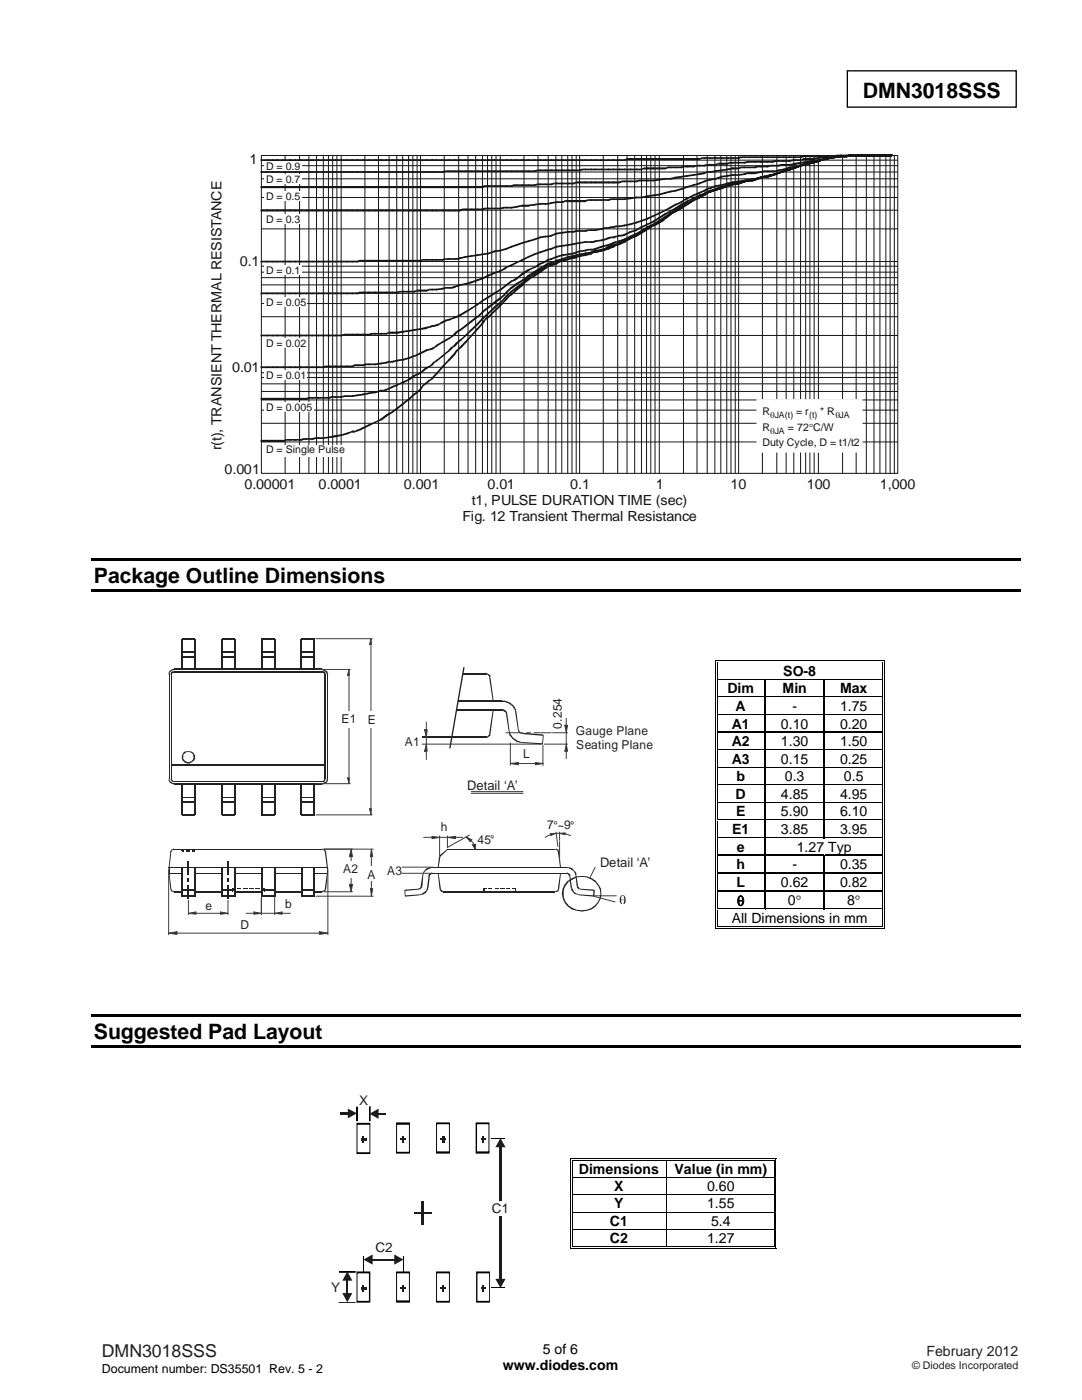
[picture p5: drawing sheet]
<svg xmlns="http://www.w3.org/2000/svg" width="216mm" height="279mm" viewBox="0 0 216 279" stroke-linecap="round" stroke-linejoin="round" font-family="sans-serif">
<defs><g id="words">
<g font-size="4.2">
<text x="172.2" y="19.5">DMN3018SSS</text>
<text x="18.7" y="116.3">Package Outline Dimensions</text>
<text x="18.7" y="207.3">Suggested Pad Layout</text>
</g>
<text font-size="3.5" fill="#231f20" x="20.3" y="270.9">DMN3018SSS</text>
<g font-size="2.8" fill="#131516">
<text x="49.8" y="32.8">1</text>
<text x="47.8" y="53">0.1</text>
<text x="46.3" y="74.3">0.01</text>
<text x="44.2" y="89.9" transform="rotate(-90 44.2 89.9)">r(t), TRANSIENT THERMAL RESISTANCE</text>
<text x="44.8" y="94.6">0.001</text>
<text x="48.8" y="97.6">0.00001</text>
<text x="63.6" y="97.6">0.0001</text>
<text x="80.6" y="97.6">0.001</text>
<text x="94.2" y="100.8">t1, PULSE DURATION TIME (sec)</text>
<text x="97.3" y="97.6">0.01</text>
<text x="113.8" y="97.6">0.1</text>
<text x="130.9" y="97.6">1</text>
<text x="145.8" y="97.6">10</text>
<text x="161" y="97.6">100</text>
<text x="175.6" y="97.6">1,000</text>
<text x="92.3" y="103.9">Fig. 12 Transient Thermal Resistance</text>
</g>
<g font-size="2.8">
<text x="156.3" y="134.9">SO-8</text>
<text x="145.1" y="138.4">Dim</text>
<text x="146.8" y="141.9">A</text>
<text x="156.1" y="138.4">Min</text>
<text x="158.1" y="141.9">-</text>
<text x="167.6" y="138.4">Max</text>
<text x="167.6" y="141.9">1.75</text>
<text x="146" y="145.4">A1</text>
<text x="146" y="148.9">A2</text>
<text x="155.8" y="145.4">0.10</text>
<text x="155.8" y="148.9">1.30</text>
<text x="167.6" y="145.4">0.20</text>
<text x="167.6" y="148.9">1.50</text>
<text x="146" y="152.4">A3</text>
<text x="147" y="155.9">b</text>
<text x="155.8" y="152.4">0.15</text>
<text x="156.6" y="155.9">0.3</text>
<text x="167.6" y="152.4">0.25</text>
<text x="168.4" y="155.9">0.5</text>
<text x="146.8" y="159.4">D</text>
<text x="155.8" y="159.4">4.85</text>
<text x="167.6" y="159.4">4.95</text>
<text x="146.1" y="166.5">E1</text>
<text x="146.9" y="162.9">E</text>
<text x="155.8" y="162.9">5.90</text>
<text x="155.8" y="166.5">3.85</text>
<text x="167.6" y="162.9">6.10</text>
<text x="167.6" y="166.5">3.95</text>
<text x="147" y="173.5">h</text>
<text x="147" y="170">e</text>
<text x="158.1" y="173.5">-</text>
<text x="159" y="170">1.27 Typ</text>
<text x="167.6" y="173.5">0.35</text>
<text x="147" y="177">L</text>
<text x="155.8" y="177">0.62</text>
<text x="167.6" y="177">0.82</text>
<text x="146" y="184.2">All Dimensions in mm</text>
<text x="147.1" y="180.7">θ</text>
<text x="157.2" y="180.7">0°</text>
<text x="169" y="180.7">8°</text>
<text x="115.5" y="234.3">Dimensions</text>
<text x="122.6" y="237.7">X</text>
<text x="134.6" y="234.3">Value (in mm)</text>
<text x="141.1" y="237.7">0.60</text>
<text x="121.7" y="244.6">C1</text>
<text x="122.6" y="241.2">Y</text>
<text x="141.1" y="241.2">1.55</text>
<text x="141.9" y="244.6">5.4</text>
<text x="121.7" y="248">C2</text>
<text x="141.1" y="248">1.27</text>
<text x="100.3" y="273.5">www.diodes.com</text>
<text x="108.3" y="270.2">5 of 6</text>
</g>
<text font-size="2.8" fill="#231f20" x="184.8" y="270.6">February 2012</text>
<g font-size="2.7" fill="#1f1a17">
<text x="71.7" y="220.6">X</text>
<text x="98.1" y="242.1">C1</text>
<text x="74.9" y="249.9">C2</text>
<text x="66.1" y="257.9">Y</text>
</g>
<g font-size="2.6" fill="#202326">
<text x="93.2" y="157.7">Detail ‘A’</text>
<text x="119.7" y="173.1">Detail ‘A’</text>
</g>
<g font-size="2.5" fill="#202326">
<text x="68.1" y="144.2">E1</text>
<text x="73.4" y="144.4">E</text>
<text x="80.8" y="148.9">A1</text>
<text x="112.1" y="145.4" transform="rotate(-90 112.1 145.4)">0.254</text>
<text x="114.9" y="146.7">Gauge Plane</text>
<text x="115" y="149.4">Seating Plane</text>
<text x="104.4" y="151.3">L</text>
<text x="88" y="165.9">h</text>
<text x="109.2" y="165.4">7</text>
<text x="95.2" y="168.3">45</text>
<text x="68.5" y="174.3">A2</text>
<text x="73.3" y="175.3">A</text>
<text x="77.3" y="174.6">A3</text>
<text x="41" y="181.7">e</text>
<text x="48" y="185.4">D</text>
<text x="56.9" y="181.2">b</text>
</g>
<text font-size="2.5" x="20.3" y="274">Document number: DS35501 Rev. 5 - 2</text>
<g font-size="2.2" fill="#202326">
<text x="110.4" y="165.4">°~9°</text>
<text x="97.8" y="168.1">°</text>
</g>
<g font-size="2.1" fill="#131516">
<text x="53.1" y="33.9">D = 0.9</text>
<text x="53.1" y="39.8">D = 0.5</text>
<text x="53.1" y="36.4">D = 0.7</text>
<text x="53.1" y="44.5">D = 0.3</text>
<text x="53.1" y="54.7">D = 0.1</text>
<text x="53.1" y="61">D = 0.05</text>
<text x="53.1" y="69.2">D = 0.02</text>
<text x="53.1" y="75.6">D = 0.01</text>
<text x="53.1" y="81.9">D = 0.005</text>
<text x="152.1" y="82.8">R</text>
<text x="158.9" y="82.8">= r</text>
<text x="163.6" y="82.8">* R</text>
<text x="152.1" y="86">R</text>
<text x="152.1" y="89">Duty Cycle, D = t1/t2</text>
<text x="157.2" y="86">= 72 C/W</text>
<text x="161.4" y="86">°</text>
<text x="53.1" y="90.5">D = Single Pulse</text>
</g>
<text font-size="2.1" fill="#231f20" x="182" y="273.2">© Diodes Incorporated</text>
<g font-size="1.8" fill="#131516">
<text x="153.6" y="83.5">θJA(t)</text>
<text x="161.4" y="83.5">(t)</text>
<text x="166.7" y="83.5">θJA</text>
<text x="153.6" y="86.7">θJA</text>
</g>
</g></defs>
<path d="M169.1 14.1h33.7v7.3h-33.7z" fill="none" stroke="#000" stroke-width=".26"/>
<g fill="none" stroke="#131516" stroke-width=".2">
<path d="M52.2 31h126.9v63.5h-126.9zM52.2 39.4h126.9M52.2 37.3h126.9M52.2 35.7h126.9M52.2 34.3h126.9M52.2 33.1h126.9M52.2 32h126.9M56.9 31v63.5M59.8 31v63.5M61.6 31v63.5M63.2 31v63.5M64.5 31v63.5"/>
<path d="M65.5 31v63.5M66.4 31v63.5M67.2 31v63.5M68.1 31v63.5M72.8 31v63.5M75.5 31v63.5M77.6 31v63.5M79.2 31v63.5M80.3 31v63.5M81.5 31v63.5M82.4 31v63.5M83.2 31v63.5"/>
<path d="M83.9 31v63.5M88.6 31v63.5M91.5 31v63.5M93.4 31v63.5M94.9 31v63.5M96.3 31v63.5M97.3 31v63.5M98.1 31v63.5M99 31v63.5M99.8 31v63.5M104.6 31v63.5M107.4 31v63.5"/>
<path d="M109.4 31v63.5M110.9 31v63.5M112.1 31v63.5M113.3 31v63.5M114.1 31v63.5M115 31v63.5M115.7 31v63.5M120.4 31v63.5M123.3 31v63.5M125.1 31v63.5M126.6 31v63.5M128 31v63.5"/>
<path d="M129 31v63.5M129.9 31v63.5M130.7 31v63.5M131.6 31v63.5M136.4 31v63.5M139.1 31v63.5M141.1 31v63.5M142.6 31v63.5M143.8 31v63.5M145 31v63.5M145.9 31v63.5M146.7 31v63.5"/>
<path d="M147.4 31v63.5M152.1 31v63.5M155 31v63.5M156.9 31v63.5M158.4 31v63.5M159.7 31v63.5M160.8 31v63.5M161.6 31v63.5M162.5 31v63.5M163.3 31v63.5M168.1 31v63.5M170.8 31v63.5"/>
<path d="M172.9 31v63.5M174.4 31v63.5M175.6 31v63.5M176.8 31v63.5M177.6 31v63.5M178.5 31v63.5M52.2 58.5h126.9M52.2 56.9h126.9M52.2 55.4h126.9M52.2 54.3h126.9M52.2 53.1h126.9M52.2 45.7h126.9"/>
<path d="M52.2 42h126.9M52.2 52.2h126.9M52.2 79.8h126.9M52.2 78.1h126.9M52.2 76.6h126.9M52.2 75.3h126.9M52.2 74.4h126.9M52.2 67h126.9M52.2 63.2h126.9M52.2 60.6h126.9M52.2 73.3h126.9M52.2 88.2h126.9"/>
<path d="M52.2 84.5h126.9M52.2 81.9h126.9"/>
</g>
<g fill="#131516">
<path d="M52 31.8h.2v.3l-.2-.1zM52.2 31.8h1.1v.3h-1.1zM53.3 31.8l.2 .2-.2 .1z"/>
<path d="M53.2 31.8h.1v.3l-.1-.1zM53.3 31.8h.7v.3h-.7zM54 31.8h.5v.3h-.5zM54.5 31.8l.2 .2-.2 .1z"/>
<path d="M54.4 31.8h.1v.3l-.1-.1zM54.5 31.8h.4v.3h-.4zM54.9 31.8h.5v.3h-.5zM55.4 31.8l.1 .2-.1 .1z"/>
<path d="M55.2 31.8h.2v.3l-.2-.1zM55.4 31.8h1.2v.3h-1.2zM56.6 31.8l.1 .2-.1 .1z"/>
<path d="M56.4 31.8h.2v.3l-.2-.1zM56.6 31.8h.6v.3h-.6zM57.2 31.8h.7v.3h-.7zM57.9 31.8l.2 .2-.2 .1z"/>
<path d="M57.7 31.8h.2v.3l-.2-.1zM57.9 31.8h.5v.3h-.5zM58.4 31.8h.5v.3h-.5zM58.9 31.8l.2 .2-.2 .1z"/>
<path d="M58.8 31.8h.1v.3l-.1-.1zM58.9 31.8h.5v.3h-.5zM59.4 31.8h.7v.3h-.7zM60.1 31.8l.2 .2-.2 .1z"/>
<path d="M59.9 31.8h.2v.3l-.2-.1zM60.1 31.8h1v.3h-1zM61.1 31.8l.2 .2-.2 .1z"/>
<path d="M61 31.8h.1v.3l-.1-.1zM61.1 31.8h1.2v.3h-1.2zM62.3 31.8l.2 .2-.2 .1z"/>
<path d="M62.2 31.8l.1 .3-.2-.1zM62.3 31.8h1.2v.3h-1.2zM63.5 31.8h.2v.2l-.2 .1z"/>
<path d="M63.4 31.8l.1 .3-.2-.1zM63.5 31.8h1v.3h-1zM64.5 31.8h.2v.2l-.2 .1z"/>
<path d="M64.4 31.8l.1 .3-.2-.1zM64.5 31.8h1.2v.3h-1.2zM65.7 31.8h.2v.2l-.2 .1z"/>
<path d="M65.6 31.8l.1 .3-.2-.1zM65.7 31.8h1.2v.3h-1.2zM66.9 31.8h.2v.2l-.2 .1z"/>
<path d="M66.8 31.8l.1 .3-.2-.1zM66.9 31.8h1.2v.3h-1.2zM68.1 31.8h.1v.2l-.1 .1z"/>
<path d="M68 31.8l.1 .3-.2-.1zM68.1 31.8h1.2v.3h-1.2zM69.3 31.8h.1v.2l-.1 .1z"/>
<path d="M69.2 31.8l.1 .3-.2-.1zM69.3 31.8h1v.3h-1zM70.3 31.8h.1v.2l-.1 .1z"/>
<path d="M70.2 31.8l.1 .3-.2-.1zM70.3 31.8h1v.3h-1zM71.3 31.8h.2v.2l-.2 .1z"/>
<path d="M71.2 31.8l.1 .3-.2-.1zM71.3 31.8h1.2v.3h-1.2zM72.5 31.8h.1v.2l-.1 .1z"/>
<path d="M72.4 31.8l.1 .3-.2-.1zM72.5 31.8h1.2v.3h-1.2zM73.7 31.8h.1v.2l-.1 .1z"/>
<path d="M73.6 31.8l.1 .3-.2-.1zM73.7 31.8h1.1v.3h-1.1zM74.8 31.8l.3 .2-.3 .1z"/>
<path d="M74.8 31.8v.3l-.1-.1zM74.8 31.8h1.2v.3h-1.2zM76 31.8l.3 .2-.3 .1z"/>
<path d="M75.9 31.8l.1 .3-.1-.1zM76 31.8h1.1v.3h-1.1zM77.1 31.8l.2 .2-.2 .1z"/>
<path d="M77 31.8h.1v.3l-.2-.1zM77.1 31.8h.5v.3h-.5zM77.6 31.8h.7v.3h-.7zM78.3 31.8l.2 .2-.2 .1z"/>
<path d="M78.1 31.8h.2v.3l-.2-.1zM78.3 31.8h1v.3h-1zM79.3 31.8l.2 .2-.2 .1z"/>
<path d="M79.2 31.8h.1v.3l-.1-.1zM79.3 31.8h1.2v.3h-1.2zM80.5 31.8l.2 .2-.2 .1z"/>
<path d="M80.3 31.8h.2v.3l-.2-.1zM80.5 31.8h1.2v.3h-1.2zM81.7 31.8l.2 .2-.2 .1z"/>
<path d="M81.5 31.8h.2v.3l-.2-.1zM81.7 31.8h1v.3h-1zM82.7 31.8l.2 .2-.2 .1z"/>
<path d="M82.5 31.8h.2v.3l-.2-.1zM82.7 31.8h1.2v.3h-1.2zM83.9 31.8l.2 .2-.2 .1z"/>
<path d="M83.7 31.8h.2v.3l-.2-.1zM83.9 31.8h1.2v.3h-1.2zM85.1 31.8l.2 .2-.2 .1z"/>
<path d="M84.9 31.8h.2v.3l-.2-.1zM85.1 31.8h.7v.3h-.7zM85.8 31.8h.5v.3h-.5zM86.3 31.8l.1 .2-.1 .1z"/>
<path d="M86.1 31.8h.2v.3l-.2-.1zM86.3 31.8h.3v.3h-.3zM86.6 31.8h.5v.3h-.5zM87.1 31.8l.2 .2-.2 .1z"/>
<path d="M87 31.8h.1v.3l-.1-.1zM87.1 31.8h1.2v.3h-1.2zM88.3 31.8l.2 .2-.2 .1z"/>
<path d="M88.1 31.8h.2v.3l-.2-.1zM88.3 31.8h.7v.3h-.7zM89 31.8h.7v.3h-.7zM89.7 31.8l.1 .2-.1 .1z"/>
<path d="M89.5 31.8h.2v.3l-.2-.1zM89.7 31.8h.5v.3h-.5zM90.2 31.8h.5v.3h-.5zM90.7 31.8l.1 .2-.1 .1z"/>
<path d="M90.6 31.8l.1 .3-.2-.1zM90.7 31.8h.5v.3h-.5zM91.2 31.8h.7v.3h-.7zM91.9 31.8l.1 .2-.1 .1z"/>
<path d="M91.8 31.8l.1 .3-.2-.1zM91.9 31.8h1v.3h-1zM92.9 31.8h.1v.2l-.1 .1z"/>
<path d="M92.8 31.8l.1 .3-.2-.1zM92.9 31.8h1.2v.3h-1.2zM94.1 31.8h.1v.2l-.1 .1z"/>
<path d="M94 31.8l.1 .3-.2-.1zM94.1 31.8h1.2v.3h-1.2zM95.3 31.8h.1v.2l-.1 .1z"/>
<path d="M95.2 31.8v.3l-.1-.1zM95.2 31.8h1.1v.3h-1.1zM96.3 31.8h.1v.2l-.1 .1z"/>
<path d="M96.2 31.8l.1 .3-.2-.1zM96.3 31.8h1.2v.3h-1.2zM97.5 31.8h.1v.2l-.1 .1z"/>
<path d="M97.4 31.8l.1 .3-.2-.1zM97.5 31.8h1.1v.3h-1.1zM98.6 31.8h.2v.2l-.2 .1z"/>
<path d="M98.6 31.8v.3l-.1-.1zM98.6 31.8h1.2v.3h-1.2zM99.8 31.8h.2v.2l-.2 .1z"/>
<path d="M99.7 31.8l.1 .3-.1-.1zM99.8 31.8h1.2v.3h-1.2zM101 31.8h.2v.2l-.2 .1z"/>
<path d="M100.9 31.8l.1 .3-.2-.1zM101 31.8h1v.3h-1zM102 31.8h.2v.2l-.2 .1z"/>
<path d="M101.9 31.8l.1 .3-.1-.1zM102 31.8h1v.3h-1zM103 31.8h.2v.2l-.2 .1z"/>
<path d="M103 31.8v.3l-.1-.1zM103 31.8h1.2v.3h-1.2zM104.2 31.8l.3 .2-.3 .1z"/>
<path d="M104.1 31.8l.1 .3-.1-.1zM104.2 31.8h1.2v.3h-1.2zM105.4 31.8l.3 .2-.3 .1z"/>
<path d="M105.3 31.8l.1 .3-.2-.1zM105.4 31.8h1.3v.3h-1.3zM106.7 31.8l.1 .2-.1 .1z"/>
<path d="M106.5 31.8h.2v.3l-.3-.1zM106.7 31.8h1.2v.3h-1.2zM107.9 31.8l.1 .2-.1 .1z"/>
<path d="M107.7 31.8h.2v.3l-.3-.1zM107.9 31.8h1v.3h-1zM108.9 31.8l.2 .2-.2 .1z"/>
<path d="M108.7 31.8h.2v.3l-.2-.1zM108.9 31.8h.5v.3h-.5zM109.4 31.8h.7v.3h-.7zM110.1 31.8l.1 .2-.1 .1z"/>
<path d="M109.9 31.8h.2v.3l-.2-.1zM110.1 31.8h1v.3h-1zM111.1 31.8l.2 .2-.2 .1z"/>
<path d="M110.9 31.8h.2v.3l-.2-.1zM111.1 31.8h1.2v.3h-1.2zM112.3 31.8l.1 .2-.1 .1z"/>
<path d="M112.1 31.8h.2v.3l-.2-.1zM112.3 31.8h1.2v.3h-1.2zM113.5 31.8l.1 .2-.1 .1z"/>
<path d="M113.3 31.8h.2v.3l-.2-.1zM113.5 31.8h1v.3h-1zM114.5 31.8l.1 .2-.1 .1z"/>
<path d="M114.3 31.8h.2v.3l-.2-.1zM114.5 31.8h1.2v.3h-1.2zM115.7 31.8l.1 .2-.1 .1z"/>
<path d="M115.5 31.8h.2v.3l-.2-.1zM115.7 31.8h1.1v.3h-1.1zM116.8 31.8l.2 .2-.2 .1z"/>
<path d="M116.7 31.8h.1v.3l-.1-.1zM116.8 31.8h.7v.3h-.7zM117.5 31.8h.5v.3h-.5zM118 31.8l.2 .2-.2 .1z"/>
<path d="M117.8 31.8h.2v.3l-.2-.1zM118 31.8h.3v.3h-.3zM118.3 31.8h.6v.3h-.6zM118.9 31.8l.1 .2-.1 .1z"/>
<path d="M118.7 31.8h.2v.3l-.2-.1zM118.9 31.8h1.1v.3h-1.1zM120 31.8l.2 .2-.2 .1z"/>
<path d="M120 31.8v.3l-.1-.1zM120 31.8h.7v.3h-.7zM120.7 31.8h.7v.3h-.7zM121.4 31.8h.2v.2l-.2 .1z"/>
<path d="M121.3 31.8l.1 .3-.2-.1zM121.4 31.8h.5v.3h-.5zM121.9 31.8h.5v.3h-.5zM122.4 31.8h.2v.2l-.2 .1z"/>
<path d="M122.3 31.8l.1 .3-.2-.1zM122.4 31.8h.5v.3h-.5zM122.9 31.8h.7v.3h-.7zM123.6 31.8h.2v.2l-.2 .1z"/>
<path d="M123.5 31.8l.1 .3-.2-.1zM123.6 31.8h1v.3h-1zM124.6 31.8h.2v.2l-.2 .1z"/>
<path d="M124.4 31.9l.1-.1 .2 .3h-.2zM124.5 31.8l.5-.2 .2 .3-.5 .2zM125 31.6l.1-.1v.2zM125.1 31.5h.7v.5h-.7zM125.8 31.5l.2 .1v.3l-.2 .1z"/>
<path d="M125.8 31.5v.5l-.2-.3zM125.8 31.5h1.2v.5h-1.2zM127 31.5l.1 .1v.3l-.1 .1z"/>
<path d="M127 31.5v.5l-.2-.3zM127 31.5h1v.5h-1zM128 31.5l.2 .1v.3l-.2 .1z"/>
<path d="M128 31.5v.5l-.2-.3zM128 31.5h1.2v.5h-1.2zM129.2 31.5l.1 .1v.3l-.1 .1z"/>
<path d="M129.2 31.5v.5l-.2-.3zM129.2 31.5h1.2v.5h-1.2zM130.4 31.5l.1 .1v.3l-.1 .1z"/>
<path d="M130.4 31.5v.5l-.2-.3zM130.4 31.5h1.2v.5h-1.2zM131.6 31.5l.1 .1v.3l-.1 .1z"/>
<path d="M131.6 31.5v.5l-.2-.3zM131.6 31.5h1.1v.5h-1.1zM132.7 31.5l.3 .2-.3 .3z"/>
<path d="M132.7 31.5v.5l-.1-.3zM132.7 31.5h1.1v.5h-1.1zM133.8 31.5l.2 .2-.2 .3z"/>
<path d="M133.8 31.5v.5l-.2-.3zM133.8 31.5h1v.5h-1zM134.8 31.5l.2 .2-.2 .3z"/>
<path d="M134.8 31.5v.5l-.2-.3zM134.8 31.5h1.2v.5h-1.2zM136 31.5l.2 .2-.2 .3z"/>
<path d="M135.8 31.7l.2-.2v.5zM136 31.5h1.2v.5h-1.2zM137.2 31.5l.2 .2-.2 .3z"/>
<path d="M137 31.7l.2-.2v.5zM137.2 31.5h1.2v.5h-1.2zM138.4 31.5l.2 .2-.2 .3z"/>
<path d="M138.2 31.6l.2-.1v.5l-.2-.1zM138.4 31.5h1.2v.5h-1.2zM139.6 31.5l.2 .2-.2 .3z"/>
<path d="M139.5 31.6l.1 .3-.2-.1zM139.5 31.6l.5-.2 .1 .3-.5 .2zM140 31.4l.1 .1zM140.1 31.4h.5v.3h-.5zM140.6 31.4l.2 .1-.1 .2z"/>
<path d="M140.4 31.5l.2-.1v.3h-.2zM140.6 31.4h.5v.3h-.5zM141.1 31.4h.7v.3h-.7zM141.8 31.4l.2 .1-.1 .2z"/>
<path d="M141.6 31.5l.2-.1v.3h-.2zM141.8 31.4h1v.3h-1zM142.8 31.4l.2 .1-.1 .2z"/>
<path d="M142.6 31.5l.2-.1v.3h-.2zM142.8 31.4h1.2v.3h-1.2zM144 31.4l.2 .1-.1 .2z"/>
<path d="M143.8 31.5l.2-.1v.3h-.2zM144 31.4h1.2v.3h-1.2zM145.2 31.4l.2 .1-.1 .2z"/>
<path d="M145 31.5l.2-.1v.3h-.2zM145.2 31.4h1v.3h-1zM146.2 31.4l.2 .1-.1 .2z"/>
<path d="M146 31.5l.2-.1v.3h-.2zM146.2 31.4h1.2v.3h-1.2zM147.4 31.4l.2 .1-.1 .2z"/>
<path d="M147.2 31.5l.1-.1 .2 .3-.3-.1zM147.3 31.4l.5-.2 .2 .3-.5 .2zM147.8 31.2l.1 .2zM147.9 31.2h.7v.3h-.7zM148.6 31.2l.1 .2v.1z"/>
<path d="M148.4 31.3l.2-.1v.3h-.2zM148.6 31.2h.6v.3h-.6zM149.2 31.2h.6v.3h-.6zM149.8 31.2l.1 .2-.1 .1z"/>
<path d="M149.6 31.4l.2-.2v.3zM149.8 31.2h.3v.3h-.3zM150.1 31.2h.5v.3h-.5zM150.6 31.2l.2 .1v.2h-.2z"/>
<path d="M150.4 31.4l.2-.2v.3zM150.6 31.2h1.2v.3h-1.2zM151.8 31.2l.2 .1v.2h-.2z"/>
<path d="M151.6 31.4l.2-.2v.3zM151.8 31.2h.7v.3h-.7zM152.5 31.2h.6v.3h-.6zM153.1 31.2l.2 .1v.2h-.2z"/>
<path d="M153 31.4l.1-.2v.3zM153.1 31.2h.5v.3h-.5zM153.6 31.2h.6v.3h-.6zM154.2 31.2l.1 .1v.2h-.1z"/>
<path d="M154 31.4l.2-.2v.3zM154.2 31.2h.5v.3h-.5zM154.7 31.2h.6v.3h-.6zM155.3 31.2l.2 .1v.2h-.2z"/>
<path d="M155.2 31.4l.1-.2v.3zM155.3 31.2h1.1v.3h-1.1zM156.4 31.2l.1 .1v.2h-.1z"/>
<path d="M156.2 31.4l.2-.2v.3zM156.4 31.2h1.1v.3h-1.1zM157.5 31.2l.2 .1v.2h-.2z"/>
<path d="M157.4 31.4l.1-.2v.3zM157.5 31.2h1.2v.3h-1.2zM158.7 31.2l.2 .1v.2h-.2z"/>
<path d="M158.6 31.4l.1-.2v.3zM158.7 31.2h1v.3h-1zM159.7 31.2l.2 .1v.2h-.2z"/>
<path d="M159.6 31.3l.1-.1 .1 .3h-.2zM159.7 31.2l.6-.2v.4l-.5 .1zM160.3 31v.2zM160.3 31h.6v.4h-.6zM160.9 31h.2v.3l-.2 .1z"/>
<path d="M160.8 31l.1 .4-.1-.2zM160.9 31h1.2v.4h-1.2zM162.1 31l.3 .2-.3 .2z"/>
<path d="M162 31l.1 .4-.2-.2zM162.1 31h1.2v.4h-1.2zM163.3 31l.3 .2-.3 .2z"/>
<path d="M163.2 31l.1 .4-.2-.2zM163.3 31h1.3v.4h-1.3zM164.6 31l.1 .2-.1 .2z"/>
<path d="M164.4 31h.2v.4l-.3-.2zM164.6 31h1v.4h-1zM165.6 31l.2 .2-.2 .2z"/>
<path d="M165.4 31h.2v.4l-.3-.2zM165.6 31h1v.4h-1zM166.6 31l.2 .2-.2 .2z"/>
<path d="M166.4 31.1l.1-.1 .1 .4zM166.5 31l.5-.1 .1 .3-.5 .2zM167 30.9l.1 .1zM167.1 30.9h.7v.3h-.7zM167.8 30.9l.2 .1-.2 .2z"/>
<path d="M167.6 30.9h.2v.3l-.2-.1zM167.8 30.9h1.2v.3h-1.2zM169 30.9l.1 .1-.1 .2z"/>
<path d="M168.8 30.9h.2v.3l-.2-.1zM169 30.9h1.2v.3h-1.2zM170.2 30.9l.1 .1-.1 .2z"/>
<path d="M170 30.9h.2v.3l-.2-.1zM170.2 30.9h1.1v.3h-1.1zM171.3 30.9l.2 .1-.2 .2z"/>
<path d="M171.2 30.9h.1v.3l-.1-.1zM171.3 30.9h1.1v.3h-1.1zM172.4 30.9l.1 .1-.1 .2z"/>
<path d="M172.2 30.9h.2v.3l-.2-.1zM172.4 30.9h.5v.3h-.5zM172.9 30.9h.6v.3h-.6zM173.5 30.9l.2 .1-.2 .2z"/>
<path d="M173.4 30.9h.1v.3l-.1-.1zM173.5 30.9h1.1v.3h-1.1zM174.6 30.9l.1 .1-.1 .2z"/>
<path d="M174.4 30.9h.2v.3l-.2-.1zM174.6 30.9h1.1v.3h-1.1zM175.7 30.9l.2 .1-.2 .2z"/>
<path d="M175.6 30.9h.1v.3l-.1-.1zM175.7 30.9h1.2v.3h-1.2zM176.9 30.9l.2 .1-.2 .2z"/>
<path d="M176.8 30.9h.1v.3l-.1-.1zM176.9 30.9h1v.3h-1zM177.9 30.9l.2 .1-.2 .2z"/>
<path d="M52 34.2h.2v.3h-.2zM52.2 34.2h1.1v.3h-1.1zM53.3 34.2l.2 .1-.1 .2z"/>
<path d="M53.2 34.2h.1v.3h-.1zM53.3 34.2h.7v.3h-.7zM54 34.2h.5v.3h-.5zM54.5 34.2l.2 .1-.1 .2z"/>
<path d="M54.4 34.2h.1v.3h-.1zM54.5 34.2h.4v.3h-.4zM54.9 34.2h.5v.3h-.5zM55.4 34.2l.1 .1v.2z"/>
<path d="M55.2 34.2h.2v.3h-.2zM55.4 34.2h1.2v.3h-1.2zM56.6 34.2l.1 .1-.1 .2z"/>
<path d="M56.4 34.2h.2v.3h-.2zM56.6 34.2h.6v.3h-.6zM57.2 34.2h.7v.3h-.7zM57.9 34.2l.2 .1-.1 .2z"/>
<path d="M57.7 34.2h.2v.3h-.2zM57.9 34.2h.5v.3h-.5zM58.4 34.2h.5v.3h-.5zM58.9 34.2l.2 .1-.1 .2z"/>
<path d="M58.8 34.2h.1v.3h-.1zM58.9 34.2h.5v.3h-.5zM59.4 34.2h.7v.3h-.7zM60.1 34.2l.2 .1-.1 .2z"/>
<path d="M59.9 34.2h.2v.3h-.2zM60.1 34.2h1v.3h-1zM61.1 34.2l.2 .1-.1 .2z"/>
<path d="M61 34.2h.1v.3h-.1zM61.1 34.2h1.2v.3h-1.2zM62.3 34.2l.2 .1-.1 .2z"/>
<path d="M62.1 34.3l.2-.1v.3zM62.3 34.2h1.2v.3h-1.2zM63.5 34.2h.2v.3h-.2z"/>
<path d="M63.5 34.2l-.1 .3-.1-.2zM63.5 34.2h1v.3h-1zM64.5 34.2h.2v.3h-.2z"/>
<path d="M64.3 34.3l.2-.1v.3zM64.5 34.2h1.2v.3h-1.2zM65.7 34.2h.2v.3h-.2z"/>
<path d="M65.7 34.2l-.1 .3-.1-.2zM65.7 34.2h1.2v.3h-1.2zM66.9 34.2h.2v.3h-.2z"/>
<path d="M66.7 34.3l.2-.1v.3zM66.9 34.2h1.2v.3h-1.2zM68.1 34.2h.1v.3h-.1z"/>
<path d="M68.1 34.2l-.1 .3-.1-.2zM68.1 34.2h1.2v.3h-1.2zM69.3 34.2h.1v.3h-.1z"/>
<path d="M69.3 34.2l-.1 .3-.1-.2zM69.3 34.2h1v.3h-1zM70.3 34.2h.1v.3h-.1z"/>
<path d="M70.1 34.3l.2-.1v.3zM70.3 34.2h1v.3h-1zM71.3 34.2h.2v.3h-.2z"/>
<path d="M71.1 34.3l.2-.1v.3zM71.3 34.2h1.2v.3h-1.2zM72.5 34.2h.1v.3h-.1z"/>
<path d="M72.5 34.2l-.1 .3-.1-.2zM72.5 34.2h1.2v.3h-1.2zM73.7 34.2h.1v.3h-.1z"/>
<path d="M73.7 34.2l-.1 .3-.1-.2zM73.7 34.2h1.1v.3h-1.1zM74.8 34.2l.3 .1-.1 .2h-.2z"/>
<path d="M74.7 34.3l.1-.1v.3zM74.8 34.2h1.2v.3h-1.2zM76 34.2l.3 .1-.1 .2h-.2z"/>
<path d="M76 34.2l-.1 .3v-.2zM76 34.2h1.1v.3h-1.1zM77.1 34.2l.2 .1-.1 .2z"/>
<path d="M76.9 34.3l.2-.1v.3zM77.1 34.2h.5v.3h-.5zM77.6 34.2h.7v.3h-.7zM78.3 34.2l.2 .1-.1 .2z"/>
<path d="M78.1 34.3l.2-.1v.3zM78.3 34.2h1v.3h-1zM79.3 34.2l.2 .1-.1 .2z"/>
<path d="M79.2 34.2h.1v.3h-.1zM79.3 34.2h1.2v.3h-1.2zM80.5 34.2l.2 .1-.1 .2z"/>
<path d="M80.3 34.2h.2v.3h-.2zM80.5 34.2h1.2v.3h-1.2zM81.7 34.2l.2 .1-.1 .2z"/>
<path d="M81.5 34.2h.2v.3h-.2zM81.7 34.2h1v.3h-1zM82.7 34.2l.2 .1-.1 .2z"/>
<path d="M82.5 34.2h.2v.3h-.2zM82.7 34.2h1.2v.3h-1.2zM83.9 34.2l.2 .1-.1 .2z"/>
<path d="M83.7 34.2h.2v.3h-.2zM83.9 34.2h1.2v.3h-1.2zM85.1 34.2l.2 .1-.1 .2z"/>
<path d="M84.9 34.2h.2v.3h-.2zM85.1 34.2h.7v.3h-.7zM85.8 34.2h.5v.3h-.5zM86.3 34.2l.1 .1v.2z"/>
<path d="M86.1 34.2h.2v.3h-.2zM86.3 34.2h.3v.3h-.3zM86.6 34.2h.5v.3h-.5zM87.1 34.2l.2 .1-.1 .2z"/>
<path d="M87 34.2h.1v.3h-.1zM87.1 34.2h1.2v.3h-1.2zM88.3 34.2l.2 .1-.1 .2z"/>
<path d="M88.1 34.2h.1l.1 .3zM88.2 34.2l.7-.2 .1 .3-.7 .2zM88.9 34l.1 .2zM89 34h.7v.3h-.7zM89.7 34l.1 .2-.1 .1z"/>
<path d="M89.5 34.1l.2-.1v.3h-.2zM89.7 34h.5v.3h-.5zM90.2 34h.5v.3h-.5zM90.7 34l.1 .2v.1z"/>
<path d="M90.5 34.2l.2-.2v.3zM90.7 34h.5v.3h-.5zM91.2 34h.7v.3h-.7zM91.9 34l.1 .2-.1 .1z"/>
<path d="M91.9 34l-.1 .3-.1-.1zM91.9 34h1v.3h-1zM92.9 34l.1 .1v.2h-.1z"/>
<path d="M92.9 34l-.1 .3-.1-.1zM92.9 34h1.2v.3h-1.2zM94.1 34l.1 .1v.2h-.1z"/>
<path d="M94.1 34l-.1 .3-.1-.1zM94.1 34h1.2v.3h-1.2zM95.3 34l.1 .1v.2h-.1z"/>
<path d="M95.1 34.2l.1-.2v.3zM95.2 34h1.1v.3h-1.1zM96.3 34l.1 .1v.2h-.1z"/>
<path d="M96.1 34.2l.2-.2v.3zM96.3 34h1.2v.3h-1.2zM97.5 34l.1 .1v.2h-.1z"/>
<path d="M97.3 34.2l.2-.2v.3zM97.5 34h1.1v.3h-1.1zM98.6 34l.2 .1v.2h-.2z"/>
<path d="M98.5 34.2l.1-.2v.3zM98.6 34h1.2v.3h-1.2zM99.8 34l.2 .1v.2h-.2z"/>
<path d="M99.8 34l-.1 .3v-.1zM99.8 34h1.2v.3h-1.2zM101 34l.2 .1v.2h-.2z"/>
<path d="M100.8 34.2l.2-.2v.3zM101 34h1v.3h-1zM102 34l.2 .1v.2h-.2z"/>
<path d="M101.9 34.2l.1-.2v.3zM102 34h1v.3h-1zM103 34l.2 .1v.2h-.2z"/>
<path d="M102.9 34.2l.1-.2v.3zM103 34h1.2v.3h-1.2zM104.2 34l.3 .2-.1 .1h-.2z"/>
<path d="M104.1 34.2l.1-.2v.3zM104.2 34h1.2v.3h-1.2zM105.4 34l.3 .2-.1 .1h-.2z"/>
<path d="M105.2 34.2l.2-.2v.3zM105.4 34h1.3v.3h-1.3zM106.7 34l.1 .2v.1z"/>
<path d="M106.5 34.1l.1-.1 .1 .3h-.2zM106.6 34l.7-.2 .1 .4-.7 .1zM107.3 33.8l.1 .2zM107.4 33.8h.5v.4h-.5zM107.9 33.8l.1 .2-.1 .2z"/>
<path d="M107.7 33.8h.2v.4l-.3-.2zM107.9 33.8h1v.4h-1zM108.9 33.8l.2 .2-.2 .2z"/>
<path d="M108.7 33.8h.2v.4l-.2-.1zM108.9 33.8h.5v.4h-.5zM109.4 33.8h.7v.4h-.7zM110.1 33.8l.1 .2-.1 .2z"/>
<path d="M109.9 33.8h.2v.4l-.2-.1zM110.1 33.8h1v.4h-1zM111.1 33.8l.2 .2-.2 .2z"/>
<path d="M110.9 33.8h.2v.4l-.2-.1zM111.1 33.8h1.2v.4h-1.2zM112.3 33.8l.1 .2-.1 .2z"/>
<path d="M112.1 33.8h.2v.4l-.2-.1zM112.3 33.8h1.2v.4h-1.2zM113.5 33.8l.1 .2-.1 .2z"/>
<path d="M113.3 33.8h.2v.4l-.2-.1zM113.5 33.8h1v.4h-1zM114.5 33.8l.1 .2-.1 .2z"/>
<path d="M114.3 33.8h.2v.4l-.2-.1zM114.5 33.8h1.2v.4h-1.2zM115.7 33.8l.1 .2-.1 .2z"/>
<path d="M115.5 33.9l.1-.1 .1 .4-.2-.1zM115.6 33.8l.5-.1 .1 .3-.5 .2zM116.1 33.7l.1 .1zM116.2 33.7h.6v.3h-.6zM116.8 33.7l.2 .1-.2 .2z"/>
<path d="M116.7 33.7h.1v.3l-.1-.1zM116.8 33.7h.7v.3h-.7zM117.5 33.7h.5v.3h-.5zM118 33.7l.2 .1-.2 .2z"/>
<path d="M117.8 33.7h.2v.3l-.2-.1zM118 33.7h.3v.3h-.3zM118.3 33.7h.6v.3h-.6zM118.9 33.7l.1 .1-.1 .2z"/>
<path d="M118.7 33.7h.2v.3l-.2-.1zM118.9 33.7h1.1v.3h-1.1zM120 33.7l.2 .1-.2 .2z"/>
<path d="M120 33.7v.3l-.1-.2zM120 33.7h.7v.3h-.7zM120.7 33.7h.7v.3h-.7zM121.4 33.7h.2v.2l-.2 .1z"/>
<path d="M121.3 33.7l.1 .3-.2-.2zM121.4 33.7h.5v.3h-.5zM121.9 33.7h.5v.3h-.5zM122.4 33.7h.2v.2l-.2 .1z"/>
<path d="M122.3 33.7l.1 .3-.2-.2zM122.4 33.7h.5v.3h-.5zM122.9 33.7h.7v.3h-.7zM123.6 33.7h.2v.2l-.2 .1z"/>
<path d="M123.5 33.7l.1 .3-.2-.2zM123.6 33.7h1v.3h-1zM124.6 33.7h.2v.2l-.2 .1z"/>
<path d="M124.5 33.7l.1 .3-.2-.2zM124.6 33.7h1.2v.3h-1.2zM125.8 33.7h.2v.2l-.2 .1z"/>
<path d="M125.7 33.7l.1 .3-.2-.2zM125.8 33.7h1.2v.3h-1.2zM127 33.7h.1v.2l-.1 .1z"/>
<path d="M126.9 33.7l.1 .3-.2-.2zM127 33.7h1v.3h-1zM128 33.7h.2v.2l-.2 .1z"/>
<path d="M127.8 33.7h.2l.1 .3h-.2zM128 33.7l.5-.2 .1 .2-.5 .3zM128.5 33.4v.2zM128.5 33.4h.7v.4h-.7zM129.2 33.4l.1 .1v.2l-.1 .1z"/>
<path d="M129.2 33.4v.4l-.2-.2zM129.2 33.4h1.2v.4h-1.2zM130.4 33.4l.1 .1v.2l-.1 .1z"/>
<path d="M130.4 33.4v.4l-.2-.2zM130.4 33.4h1.2v.4h-1.2zM131.6 33.4l.1 .1v.2l-.1 .1z"/>
<path d="M131.6 33.4v.4l-.2-.2zM131.6 33.4h1.1v.4h-1.1zM132.7 33.4l.3 .2-.3 .2z"/>
<path d="M132.6 33.7l.1-.2 .1 .2zM132.7 33.5l.5-.3 .1 .4-.5 .1zM133.2 33.2v.2zM133.2 33.2h.6v.4h-.6zM133.8 33.2l.2 .2-.1 .2h-.1z"/>
<path d="M133.6 33.4l.2-.2v.4zM133.8 33.2h1v.4h-1zM134.8 33.2l.2 .2-.1 .2h-.1z"/>
<path d="M134.6 33.4l.2-.2v.4zM134.8 33.2h1.2v.4h-1.2zM136 33.2l.2 .2-.1 .2z"/>
<path d="M135.9 33.3l.1-.1v.4zM136 33.2l.5-.1v.3l-.5 .2zM136.5 33.1v.1zM136.5 33.1h.7v.3h-.7zM137.2 33.1l.2 .1-.1 .2z"/>
<path d="M137 33.2l.2-.1v.3zM137.2 33.1h1.2v.3h-1.2zM138.4 33.1l.2 .1-.1 .2z"/>
<path d="M138.2 33.1h.1l.1 .3zM138.3 33.1l.7-.2 .1 .3-.7 .2zM139 32.9l.1 .2zM139.1 32.9h.5v.3h-.5zM139.6 32.9l.2 .2-.2 .1z"/>
<path d="M139.4 32.9h.2v.3l-.2-.1zM139.6 32.9h1v.3h-1zM140.6 32.9l.2 .2-.2 .1z"/>
<path d="M140.4 33l.1-.1 .1 .3zM140.5 32.9l.5-.2 .1 .4-.5 .1zM141 32.7l.1 .2zM141.1 32.7h.7v.4h-.7zM141.8 32.7l.2 .2-.2 .2z"/>
<path d="M141.6 32.7h.2v.4l-.2-.1zM141.8 32.7h1v.4h-1zM142.8 32.7l.2 .2-.2 .2z"/>
<path d="M142.6 32.8l.1-.1 .1 .4zM142.7 32.7l.5-.1 .1 .2-.5 .3zM143.2 32.5l.1 .1zM143.3 32.5h.7v.4h-.7zM144 32.5l.2 .1-.2 .3z"/>
<path d="M143.8 32.6l.2-.1v.4l-.2-.1zM144 32.5h1.2v.4h-1.2zM145.2 32.5l.2 .1-.2 .3z"/>
<path d="M145 32.6h.1l.2 .2zM145.1 32.6l.5-.3 .2 .3-.5 .2zM145.6 32.3l.1 .2zM145.7 32.3h.5v.3h-.5zM146.2 32.3l.2 .2-.1 .1z"/>
<path d="M146 32.4l.2-.1v.3h-.2zM146.2 32.3h1.2v.3h-1.2zM147.4 32.3l.2 .2-.1 .1z"/>
<path d="M147.2 32.4l.2-.1v.3h-.2zM147.4 32.3h1.2v.3h-1.2zM148.6 32.3l.1 .2v.1z"/>
<path d="M148.4 32.4l.1-.1 .2 .3h-.3zM148.5 32.3l.7-.2 .1 .4-.6 .1zM149.2 32.1v.2zM149.2 32.1h.6v.4h-.6zM149.8 32.1l.1 .2-.1 .2z"/>
<path d="M149.6 32.3l.2-.2v.4zM149.8 32.1h.3v.4h-.3zM150.1 32.1h.5v.4h-.5zM150.6 32.1l.2 .1v.3h-.2z"/>
<path d="M150.4 32.3l.2-.2v.4zM150.6 32.1h1.2v.4h-1.2zM151.8 32.1l.2 .1v.3h-.2z"/>
<path d="M151.6 32.3l.2-.2v.4zM151.8 32.1h.7v.4h-.7zM152.5 32.1h.6v.4h-.6zM153.1 32.1l.2 .1v.3h-.2z"/>
<path d="M153 32.3l.1-.2v.4zM153.1 32.1h.5v.4h-.5zM153.6 32.1h.6v.4h-.6zM154.2 32.1l.1 .1v.3h-.1z"/>
<path d="M154 32.2l.1-.1 .1 .4-.2-.1zM154.1 32.1l.5-.1 .1 .3-.5 .2zM154.6 32l.1 .1zM154.7 32h.6v.3h-.6zM155.3 32h.2v.2l-.2 .1z"/>
<path d="M155.3 32v.3l-.1-.2zM155.3 32h1.1v.3h-1.1zM156.4 32h.1v.2l-.1 .1z"/>
<path d="M156.3 32l.1 .3-.2-.2zM156.4 32h1.1v.3h-1.1zM157.5 32h.2v.2l-.2 .1z"/>
<path d="M157.4 32h.1l.1 .3h-.1zM157.5 32l.7-.2 .1 .3-.7 .2zM158.2 31.8v.2zM158.2 31.8h.5v.3h-.5zM158.7 31.8h.2v.2l-.2 .1z"/>
<path d="M158.6 31.8l.1 .3-.1-.1zM158.7 31.8h1v.3h-1zM159.7 31.8h.2v.2l-.2 .1z"/>
<path d="M159.6 31.9l.1-.1 .1 .3h-.1zM159.7 31.8l.6-.2v.3l-.5 .2zM160.3 31.5v.2zM160.3 31.5h.6v.5h-.6zM160.9 31.5l.2 .1v.3l-.2 .1z"/>
<path d="M160.9 31.5v.5l-.1-.3zM160.9 31.5h1.2v.5h-1.2zM162.1 31.5l.3 .2-.3 .3z"/>
<path d="M162.1 31.5l.1 .5-.3-.2zM162.1 31.5l1.2-.1 .1 .3-1.2 .3zM163.3 31.4l.3 .1-.1 .2z"/>
<path d="M163.2 31.5l.1-.1 .1 .3-.3-.1zM163.3 31.4l1.2-.2 .1 .3-1.2 .2zM164.5 31.2l.2 .2-.1 .1z"/>
<path d="M164.3 31.4l.3-.2v.3zM164.6 31.2h1v.3h-1zM165.6 31.2l.2 .2-.1 .1z"/>
<path d="M165.3 31.4l.3-.2v.3zM165.6 31.2h1v.3h-1zM166.6 31.2l.2 .2-.1 .1z"/>
<path d="M166.4 31.3l.1-.1 .1 .3zM166.5 31.2l.5-.2 .1 .4-.5 .1zM167 31l.1 .2zM167.1 31h.7v.4h-.7zM167.8 31l.2 .2-.2 .2z"/>
<path d="M167.6 31h.2v.4l-.2-.1zM167.8 31h1.2v.4h-1.2zM169 31l.1 .2-.1 .2z"/>
<path d="M168.8 31.1l.1-.1 .1 .4zM168.9 31l.5-.1 .1 .3-.5 .2zM169.4 30.9l.1 .1zM169.5 30.9h.7v.3h-.7zM170.2 30.9l.1 .1-.1 .2z"/>
<path d="M170 30.9h.2v.3l-.2-.1zM170.2 30.9h1.1v.3h-1.1zM171.3 30.9l.2 .1-.2 .2z"/>
<path d="M171.2 30.9h.1v.3l-.1-.1zM171.3 30.9h1.1v.3h-1.1zM172.4 30.9l.1 .1-.1 .2z"/>
<path d="M172.2 30.9h.2v.3l-.2-.1zM172.4 30.9h.5v.3h-.5zM172.9 30.9h.6v.3h-.6zM173.5 30.9l.2 .1-.2 .2z"/>
<path d="M173.4 30.9h.1v.3l-.1-.1zM173.5 30.9h1.1v.3h-1.1zM174.6 30.9l.1 .1-.1 .2z"/>
<path d="M174.4 30.9h.2v.3l-.2-.1zM174.6 30.9h1.1v.3h-1.1zM175.7 30.9l.2 .1-.2 .2z"/>
<path d="M175.6 30.9h.1v.3l-.1-.1zM175.7 30.9h1.2v.3h-1.2zM176.9 30.9l.2 .1-.2 .2z"/>
<path d="M176.8 30.9h.1v.3l-.1-.1zM176.9 30.9h1v.3h-1zM177.9 30.9l.2 .1-.2 .2z"/>
<path d="M52 37.2l.2-.1v.4h-.2zM52.2 37.1h1.1v.4h-1.1zM53.3 37.1l.2 .2-.2 .2z"/>
<path d="M53.2 37.2l.1-.1v.4h-.1zM53.3 37.1h.7v.4h-.7zM54 37.1h.5v.4h-.5zM54.5 37.1l.2 .2-.2 .2z"/>
<path d="M54.4 37.2l.1-.1v.4h-.1zM54.5 37.1h.4v.4h-.4zM54.9 37.1h.5v.4h-.5zM55.4 37.1l.1 .2-.1 .2z"/>
<path d="M55.2 37.2l.2-.1v.4h-.2zM55.4 37.1h1.2v.4h-1.2zM56.6 37.1l.1 .2-.1 .2z"/>
<path d="M56.4 37.2l.2-.1v.4h-.2zM56.6 37.1h.6v.4h-.6zM57.2 37.1h.7v.4h-.7zM57.9 37.1l.2 .2-.2 .2z"/>
<path d="M57.7 37.2l.2-.1v.4h-.2zM57.9 37.1h.5v.4h-.5zM58.4 37.1h.5v.4h-.5zM58.9 37.1l.2 .2-.2 .2z"/>
<path d="M58.8 37.2l.1-.1v.4h-.1zM58.9 37.1h.5v.4h-.5zM59.4 37.1h.7v.4h-.7zM60.1 37.1l.2 .2-.2 .2z"/>
<path d="M59.9 37.2l.2-.1v.4h-.2zM60.1 37.1h1v.4h-1zM61.1 37.1l.2 .2-.2 .2z"/>
<path d="M61 37.2l.1-.1v.4h-.1zM61.1 37.1h1.2v.4h-1.2zM62.3 37.1l.2 .2-.2 .2z"/>
<path d="M62.3 37.1v.4l-.2-.2zM62.3 37.1h1.2v.4h-1.2zM63.5 37.1l.2 .1v.3h-.2z"/>
<path d="M63.5 37.1v.4l-.2-.2zM63.5 37.1h1v.4h-1zM64.5 37.1l.2 .1v.3h-.2z"/>
<path d="M64.5 37.1v.4l-.2-.2zM64.5 37.1h1.2v.4h-1.2zM65.7 37.1l.2 .1v.3h-.2z"/>
<path d="M65.7 37.1v.4l-.2-.2zM65.7 37.1h1.2v.4h-1.2zM66.9 37.1l.2 .1v.3h-.2z"/>
<path d="M66.9 37.1v.4l-.2-.2zM66.9 37.1h1.2v.4h-1.2zM68.1 37.1l.1 .1v.3h-.1z"/>
<path d="M68.1 37.1v.4l-.2-.2zM68.1 37.1h1.2v.4h-1.2zM69.3 37.1l.1 .1v.3h-.1z"/>
<path d="M69.3 37.1v.4l-.2-.2zM69.3 37.1h1v.4h-1zM70.3 37.1l.1 .1v.3h-.1z"/>
<path d="M70.3 37.1v.4l-.2-.2zM70.3 37.1h1v.4h-1zM71.3 37.1l.2 .1v.3h-.2z"/>
<path d="M71.3 37.1v.4l-.2-.2zM71.3 37.1h1.2v.4h-1.2zM72.5 37.1l.1 .1v.3h-.1z"/>
<path d="M72.5 37.1v.4l-.2-.2zM72.5 37.1h1.2v.4h-1.2zM73.7 37.1l.1 .1v.3h-.1z"/>
<path d="M73.7 37.1v.4l-.2-.2zM73.7 37.1h1.1v.4h-1.1zM74.8 37.1l.3 .2-.3 .2z"/>
<path d="M74.8 37.1v.4l-.1-.2zM74.8 37.1h1.2v.4h-1.2zM76 37.1l.3 .2-.3 .2z"/>
<path d="M76 37.1v.4l-.1-.2zM76 37.1h1.1v.4h-1.1zM77.1 37.1l.2 .2-.2 .2z"/>
<path d="M76.9 37.3l.2-.2v.4zM77.1 37.1h.5v.4h-.5zM77.6 37.1h.7v.4h-.7zM78.3 37.1l.2 .2-.2 .2z"/>
<path d="M78.1 37.3l.2-.2v.4zM78.3 37.1h1v.4h-1zM79.3 37.1l.2 .2-.2 .2z"/>
<path d="M79.2 37.2l.1-.1v.4h-.1zM79.3 37.1h1.2v.4h-1.2zM80.5 37.1l.2 .2-.2 .2z"/>
<path d="M80.3 37.2l.2-.1v.4h-.2zM80.5 37.1h1.2v.4h-1.2zM81.7 37.1l.2 .2-.2 .2z"/>
<path d="M81.5 37.2l.2-.1v.4h-.2zM81.7 37.1h1v.4h-1zM82.7 37.1l.2 .2-.2 .2z"/>
<path d="M82.5 37.2l.2-.1v.4h-.2zM82.7 37.1h1.2v.4h-1.2zM83.9 37.1l.2 .2-.2 .2z"/>
<path d="M83.7 37.2l.2-.1v.4h-.2zM83.9 37.1h1.2v.4h-1.2zM85.1 37.1l.2 .2-.2 .2z"/>
<path d="M84.9 37.2l.2-.1v.4h-.2zM85.1 37.1h.7v.4h-.7zM85.8 37.1h.5v.4h-.5zM86.3 37.1l.1 .2-.1 .2z"/>
<path d="M86.1 37.2l.2-.1v.4h-.2zM86.3 37.1h.3v.4h-.3zM86.6 37.1h.5v.4h-.5zM87.1 37.1l.2 .2-.2 .2z"/>
<path d="M87 37.2l.1-.1v.4h-.1zM87.1 37.1h1.2v.4h-1.2zM88.3 37.1l.2 .2-.2 .2z"/>
<path d="M88.1 37.2l.2-.1v.4h-.2zM88.3 37.1h.7v.4h-.7zM89 37.1h.7v.4h-.7zM89.7 37.1l.1 .2-.1 .2z"/>
<path d="M89.5 37.2l.2-.1v.4h-.2zM89.7 37.1h.5v.4h-.5zM90.2 37.1h.5v.4h-.5zM90.7 37.1l.1 .2-.1 .2z"/>
<path d="M90.7 37.1v.4l-.2-.2zM90.7 37.1h.5v.4h-.5zM91.2 37.1h.7v.4h-.7zM91.9 37.1l.1 .2-.1 .2z"/>
<path d="M91.9 37.1v.4l-.2-.2zM91.9 37.1h1v.4h-1zM92.9 37.1l.1 .1v.3h-.1z"/>
<path d="M92.9 37.1v.4l-.2-.2zM92.9 37.1h1.2v.4h-1.2zM94.1 37.1l.1 .1v.3h-.1z"/>
<path d="M94.1 37.1v.4l-.2-.2zM94.1 37.1h1.2v.4h-1.2zM95.3 37.1l.1 .1v.3h-.1z"/>
<path d="M95.2 37.1v.4l-.1-.2zM95.2 37.1h1.1v.4h-1.1zM96.3 37.1l.1 .1v.3h-.1z"/>
<path d="M96.2 37.1l.2 .4-.3-.1zM96.2 37.1l.5-.1 .2 .3-.5 .2zM96.7 37l.1 .1zM96.8 37h.7v.3h-.7zM97.5 37h.1v.3h-.1z"/>
<path d="M97.5 37l-.1 .3-.1-.2zM97.5 37h1.1v.3h-1.1zM98.6 37h.2v.3h-.2z"/>
<path d="M98.5 37.1l.1-.1v.3zM98.6 37h1.2v.3h-1.2zM99.8 37h.2v.3h-.2z"/>
<path d="M99.7 37.1l.1-.1v.3zM99.8 37h1.2v.3h-1.2zM101 37h.2v.3h-.2z"/>
<path d="M100.8 37.1l.2-.1v.3zM101 37h1v.3h-1zM102 37h.2v.3h-.2z"/>
<path d="M101.9 37h.1l.1 .3-.2-.1zM102 37l.5-.2 .1 .3-.5 .2zM102.5 36.8v.2zM102.5 36.8h.5v.3h-.5zM103 36.8l.2 .1v.2h-.2z"/>
<path d="M102.9 37l.1-.2v.3zM103 36.8h1.2v.3h-1.2zM104.2 36.8l.3 .2-.1 .1h-.2z"/>
<path d="M104.1 37l.1-.2v.3zM104.2 36.8h1.2v.3h-1.2zM105.4 36.8l.3 .2-.1 .1h-.2z"/>
<path d="M105.2 37l.2-.2v.3zM105.4 36.8h1.3v.3h-1.3zM106.7 36.8l.1 .2v.1z"/>
<path d="M106.5 36.9l.1-.1 .1 .3h-.2zM106.6 36.8l.7-.2 .1 .4-.7 .1zM107.3 36.6l.1 .2zM107.4 36.6h.5v.4h-.5zM107.9 36.6l.1 .2-.1 .2z"/>
<path d="M107.7 36.6h.2v.4l-.3-.2zM107.9 36.6h1v.4h-1zM108.9 36.6l.2 .2-.2 .2z"/>
<path d="M108.7 36.6h.2v.4l-.2-.1zM108.9 36.6h.5v.4h-.5zM109.4 36.6h.7v.4h-.7zM110.1 36.6l.1 .2-.1 .2z"/>
<path d="M109.9 36.7l.1-.1 .1 .4zM110 36.6l.5-.2 .1 .4-.5 .2zM110.5 36.4l.1 .2zM110.6 36.4h.5v.4h-.5zM111.1 36.4l.2 .2-.2 .2z"/>
<path d="M110.9 36.4h.2v.4l-.2-.1zM111.1 36.4h1.2v.4h-1.2zM112.3 36.4l.1 .2-.1 .2z"/>
<path d="M112.1 36.4h.2v.4l-.2-.1zM112.3 36.4h1.2v.4h-1.2zM113.5 36.4l.1 .2-.1 .2z"/>
<path d="M113.3 36.4h.2v.4l-.2-.1zM113.5 36.4h1v.4h-1zM114.5 36.4l.1 .2-.1 .2z"/>
<path d="M114.3 36.5l.1-.1 .2 .4h-.2zM114.4 36.4l.5-.1 .2 .2-.5 .3zM114.9 36.2l.1 .2zM115 36.2h.7v.4h-.7zM115.7 36.2l.1 .2-.1 .2z"/>
<path d="M115.5 36.3l.2-.1v.4l-.2-.1zM115.7 36.2h1.1v.4h-1.1zM116.8 36.2l.2 .2-.2 .2z"/>
<path d="M116.7 36.3l.1-.1v.4l-.1-.1zM116.8 36.2h.7v.4h-.7zM117.5 36.2h.5v.4h-.5zM118 36.2l.2 .2-.2 .2z"/>
<path d="M117.8 36.3l.2-.1v.4l-.2-.1zM118 36.2h.3v.4h-.3zM118.3 36.2h.6v.4h-.6zM118.9 36.2l.1 .2-.1 .2z"/>
<path d="M118.7 36.3l.2-.1v.4l-.2-.1zM118.9 36.2h1.1v.4h-1.1zM120 36.2l.2 .2-.2 .2z"/>
<path d="M120 36.2v.4l-.1-.2zM120 36.2h.7v.4h-.7zM120.7 36.2h.7v.4h-.7zM121.4 36.2l.2 .1v.2l-.2 .1z"/>
<path d="M121.4 36.2v.4l-.2-.2zM121.4 36.2h.5v.4h-.5zM121.9 36.2h.5v.4h-.5zM122.4 36.2l.2 .1v.2l-.2 .1z"/>
<path d="M122.4 36.2v.4l-.2-.2zM122.4 36.2h.5v.4h-.5zM122.9 36.2h.7v.4h-.7zM123.6 36.2l.2 .1v.2l-.2 .1z"/>
<path d="M123.4 36.4l.1-.1 .2 .2zM123.5 36.3l.5-.3 .2 .4-.5 .1zM124 36l.1 .2zM124.1 36h.5v.4h-.5zM124.6 36l.2 .1v.3h-.2z"/>
<path d="M124.6 36l-.1 .4-.1-.2zM124.6 36h1.2v.4h-1.2zM125.8 36l.2 .1v.3h-.2z"/>
<path d="M125.6 36.2l.2-.2v.4zM125.8 36h1.2v.4h-1.2zM127 36l.1 .1v.3h-.1z"/>
<path d="M126.8 36.1l.2-.1 .1 .4-.3-.1zM127 36l.5-.1 .1 .3-.5 .2zM127.5 35.9v.1zM127.5 35.9h.5v.3h-.5zM128 35.9h.2v.3h-.2z"/>
<path d="M127.8 36l.2-.1v.3zM128 35.9h1.2v.3h-1.2zM129.2 35.9h.1v.3h-.1z"/>
<path d="M129 36l.2-.1v.3zM129.2 35.9h1.2v.3h-1.2zM130.4 35.9h.1v.3h-.1z"/>
<path d="M130.2 36l.2-.1 .1 .3zM130.4 35.9l1.2-.2v.3l-1.1 .2zM131.6 35.7h.1l-.1 .3z"/>
<path d="M131.4 35.9l.2-.2v.3zM131.6 35.7l1.1-.2 .1 .4-1.2 .1zM132.7 35.5h.2l-.1 .4z"/>
<path d="M132.7 35.5v.4l-.1-.2zM132.7 35.5h1.1v.4h-1.1zM133.8 35.5l.2 .2-.2 .2z"/>
<path d="M133.7 35.5l.1 .4-.2-.2zM133.8 35.5l1-.2 .1 .4-1.1 .2zM134.8 35.3l.2 .1-.1 .3z"/>
<path d="M134.8 35.3l.1 .4-.3-.2zM134.8 35.3l1.2-.2v.3l-1.1 .3zM136 35.1l.2 .2-.2 .1z"/>
<path d="M135.9 35.2l.1-.1v.3l-.2-.1zM136 35.1l1.1-.2 .1 .4-1.2 .1zM137.1 34.9l.3 .2-.2 .2z"/>
<path d="M137.1 35v-.1l.1 .4h-.1zM137.1 34.9l1.2-.1 .1 .3-1.2 .2zM138.3 34.8l.3 .1-.2 .2z"/>
<path d="M138.2 34.8h.1l.1 .3h-.2zM138.3 34.8l1.2-.2 .1 .3-1.2 .2zM139.5 34.6l.3 .1-.2 .2z"/>
<path d="M139.4 34.6l.2 .3-.2-.1zM139.5 34.6l1-.3 .1 .5-1 .1zM140.5 34.3l.3 .2-.2 .3z"/>
<path d="M140.5 34.4l.1 .3-.2-.1zM140.5 34.4l.5-.2 .1 .3-.5 .2zM141 34.2l.1 .1zM141.1 34.2h.7v.3h-.7zM141.8 34.2l.2 .1-.1 .2z"/>
<path d="M141.6 34.2h.1l.1 .3zM141.7 34.2l1-.2 .1 .3-1 .2zM142.7 34l.3 .2-.2 .1z"/>
<path d="M142.6 34.1l.1-.1 .1 .3zM142.7 34l1.2-.2 .1 .4-1.2 .1zM143.9 33.8l.3 .2-.2 .2z"/>
<path d="M143.8 33.9l.1-.1 .1 .4zM143.9 33.8l1.3-.1v.3l-1.2 .2zM145.2 33.7h.2l-.2 .3z"/>
<path d="M145 33.7l.2 .3zM145.1 33.7l1.1-.3v.4l-1 .2zM146.2 33.4l.2 .2-.2 .2z"/>
<path d="M146 33.5l.2-.1v.4l-.2-.1zM146.2 33.4h1.2v.4h-1.2zM147.4 33.4l.2 .2-.2 .2z"/>
<path d="M147.2 33.6l.1-.1 .2 .2zM147.3 33.5l.5-.3 .2 .4-.5 .1zM147.8 33.2l.1 .2zM147.9 33.2h.7v.4h-.7zM148.6 33.2l.1 .2v.2z"/>
<path d="M148.4 33.3l.2-.1v.4h-.2zM148.6 33.2h.6v.4h-.6zM149.2 33.2h.6v.4h-.6zM149.8 33.2l.1 .2-.1 .2z"/>
<path d="M149.6 33.4l.2-.2v.4zM149.8 33.2h.3v.4h-.3zM150.1 33.2h.5v.4h-.5zM150.6 33.2l.2 .1v.3h-.2z"/>
<path d="M150.4 33.3l.1-.1 .2 .4-.3-.1zM150.5 33.2l.5-.1 .2 .3-.5 .2zM151 33.1l.1 .1zM151.1 33.1h.7v.3h-.7zM151.8 33.1h.2v.3h-.2z"/>
<path d="M151.6 33.2l.2-.1v.3zM151.8 33.1h.7v.3h-.7zM152.5 33.1h.6v.3h-.6zM153.1 33.1h.2v.3h-.2z"/>
<path d="M153 33.1h.1l.1 .3-.2-.1zM153.1 33.1l.5-.2 .1 .3-.5 .2zM153.6 32.9v.2zM153.6 32.9h.6v.3h-.6zM154.2 32.9h.1v.2l-.1 .1z"/>
<path d="M154.1 32.9l.1 .3-.2-.1zM154.2 32.9h.5v.3h-.5zM154.7 32.9h.6v.3h-.6zM155.3 32.9h.2v.2l-.2 .1z"/>
<path d="M155.2 33l.1-.1 .1 .3-.2-.1zM155.3 32.9l.6-.2v.4l-.5 .1zM155.9 32.7v.2zM155.9 32.7h.5v.4h-.5zM156.4 32.7h.1v.3l-.1 .1z"/>
<path d="M156.3 32.7l.1 .4-.2-.2zM156.4 32.7h1.1v.4h-1.1zM157.5 32.7h.2v.3l-.2 .1z"/>
<path d="M157.5 32.7l.1 .4-.2-.2zM157.5 32.7l1.2-.2 .1 .4-1.2 .2zM158.7 32.5l.2 .1-.1 .3z"/>
<path d="M158.7 32.5l.1 .4-.2-.2zM158.7 32.5l1-.2 .1 .3-1 .3zM159.7 32.3l.2 .1-.1 .2z"/>
<path d="M159.7 32.4v-.1l.1 .3h-.2zM159.7 32.3l1.2-.2 .1 .4-1.2 .1zM160.9 32.1h.2l-.1 .4z"/>
<path d="M160.8 32.3l.1-.2 .1 .4zM160.9 32.1l1.2-.1 .1 .3-1.2 .2zM162.1 32h.2l-.1 .3z"/>
<path d="M161.9 32.1l.2-.1 .1 .3zM162.1 32l1.2-.2 .1 .3-1.2 .2zM163.3 31.8l.3 .1-.2 .2z"/>
<path d="M163.2 31.8l.2 .3-.3-.1zM163.3 31.8l1.2-.3 .1 .5-1.2 .1zM164.5 31.5l.2 .2-.1 .3z"/>
<path d="M164.5 31.5l.1 .5-.3-.2zM164.5 31.5l1-.1 .1 .3-1 .3zM165.5 31.4l.3 .1-.2 .2z"/>
<path d="M165.4 31.5l.1-.1 .1 .3h-.2zM165.5 31.4l1-.2 .1 .3-1 .2zM166.5 31.2l.3 .2-.2 .1z"/>
<path d="M166.4 31.3l.1-.1 .1 .3h-.2zM166.5 31.2l1.2-.2 .1 .4-1.2 .1zM167.7 31l.3 .2-.2 .2z"/>
<path d="M167.6 31h.2v.4l-.2-.1zM167.8 31h1.2v.4h-1.2zM169 31l.1 .2-.1 .2z"/>
<path d="M168.8 31.1l.1-.1 .1 .4zM168.9 31l.5-.1 .1 .3-.5 .2zM169.4 30.9l.1 .1zM169.5 30.9h.7v.3h-.7zM170.2 30.9l.1 .1-.1 .2z"/>
<path d="M170 30.9h.2v.3l-.2-.1zM170.2 30.9h1.1v.3h-1.1zM171.3 30.9l.2 .1-.2 .2z"/>
<path d="M171.2 30.9h.1v.3l-.1-.1zM171.3 30.9h1.1v.3h-1.1zM172.4 30.9l.1 .1-.1 .2z"/>
<path d="M172.2 30.9h.2v.3l-.2-.1zM172.4 30.9h.5v.3h-.5zM172.9 30.9h.6v.3h-.6zM173.5 30.9l.2 .1-.2 .2z"/>
<path d="M173.4 30.9h.1v.3l-.1-.1zM173.5 30.9h1.1v.3h-1.1zM174.6 30.9l.1 .1-.1 .2z"/>
<path d="M174.4 30.9h.2v.3l-.2-.1zM174.6 30.9h1.1v.3h-1.1zM175.7 30.9l.2 .1-.2 .2z"/>
<path d="M175.6 30.9h.1v.3l-.1-.1zM175.7 30.9h1.2v.3h-1.2zM176.9 30.9l.2 .1-.2 .2z"/>
<path d="M176.8 30.9h.1v.3l-.1-.1zM176.9 30.9h1v.3h-1zM177.9 30.9l.2 .1-.2 .2z"/>
<path d="M52 41.9l.2-.1v.4l-.2-.1zM52.2 41.8h1.1v.4h-1.1zM53.3 41.8l.2 .2-.2 .2z"/>
<path d="M53.2 41.9l.1-.1v.4l-.1-.1zM53.3 41.8h.7v.4h-.7zM54 41.8h.5v.4h-.5zM54.5 41.8l.2 .2-.2 .2z"/>
<path d="M54.4 41.9l.1-.1v.4l-.1-.1zM54.5 41.8h.4v.4h-.4zM54.9 41.8h.5v.4h-.5zM55.4 41.8l.1 .2-.1 .2z"/>
<path d="M55.2 41.9l.2-.1v.4l-.2-.1zM55.4 41.8h1.2v.4h-1.2zM56.6 41.8l.1 .2-.1 .2z"/>
<path d="M56.4 41.9l.2-.1v.4l-.2-.1zM56.6 41.8h.6v.4h-.6zM57.2 41.8h.7v.4h-.7zM57.9 41.8l.2 .2-.2 .2z"/>
<path d="M57.7 41.9l.2-.1v.4l-.2-.1zM57.9 41.8h.5v.4h-.5zM58.4 41.8h.5v.4h-.5zM58.9 41.8l.2 .2-.2 .2z"/>
<path d="M58.8 41.9l.1-.1v.4l-.1-.1zM58.9 41.8h.5v.4h-.5zM59.4 41.8h.7v.4h-.7zM60.1 41.8l.2 .2-.2 .2z"/>
<path d="M59.9 41.9l.2-.1v.4l-.2-.1zM60.1 41.8h1v.4h-1zM61.1 41.8l.2 .2-.2 .2z"/>
<path d="M61 41.9l.1-.1v.4l-.1-.1zM61.1 41.8h1.2v.4h-1.2zM62.3 41.8l.2 .2-.2 .2z"/>
<path d="M62.3 41.8v.4l-.2-.2zM62.3 41.8h1.2v.4h-1.2zM63.5 41.8l.2 .1v.2l-.2 .1z"/>
<path d="M63.5 41.8v.4l-.2-.2zM63.5 41.8h1v.4h-1zM64.5 41.8l.2 .1v.2l-.2 .1z"/>
<path d="M64.5 41.8v.4l-.2-.2zM64.5 41.8h1.2v.4h-1.2zM65.7 41.8l.2 .1v.2l-.2 .1z"/>
<path d="M65.7 41.8v.4l-.2-.2zM65.7 41.8h1.2v.4h-1.2zM66.9 41.8l.2 .1v.2l-.2 .1z"/>
<path d="M66.9 41.8v.4l-.2-.2zM66.9 41.8h1.2v.4h-1.2zM68.1 41.8l.1 .1v.2l-.1 .1z"/>
<path d="M68.1 41.8v.4l-.2-.2zM68.1 41.8h1.2v.4h-1.2zM69.3 41.8l.1 .1v.2l-.1 .1z"/>
<path d="M69.3 41.8v.4l-.2-.2zM69.3 41.8h1v.4h-1zM70.3 41.8l.1 .1v.2l-.1 .1z"/>
<path d="M70.3 41.8v.4l-.2-.2zM70.3 41.8h1v.4h-1zM71.3 41.8l.2 .1v.2l-.2 .1z"/>
<path d="M71.3 41.8v.4l-.2-.2zM71.3 41.8h1.2v.4h-1.2zM72.5 41.8l.1 .1v.2l-.1 .1z"/>
<path d="M72.5 41.8v.4l-.2-.2zM72.5 41.8h1.2v.4h-1.2zM73.7 41.8l.1 .1v.2l-.1 .1z"/>
<path d="M73.7 41.8v.4l-.2-.2zM73.7 41.8h1.1v.4h-1.1zM74.8 41.8l.3 .2-.3 .2z"/>
<path d="M74.8 41.8v.4l-.1-.2zM74.8 41.8h1.2v.4h-1.2zM76 41.8l.3 .2-.3 .2z"/>
<path d="M76 41.8v.4l-.1-.2zM76 41.8h1.1v.4h-1.1zM77.1 41.8l.2 .2-.2 .2z"/>
<path d="M76.9 42l.2-.2v.4zM77.1 41.8h.5v.4h-.5zM77.6 41.8h.7v.4h-.7zM78.3 41.8l.2 .2-.2 .2z"/>
<path d="M78.1 42l.2-.2v.4zM78.3 41.8h1v.4h-1zM79.3 41.8l.2 .2-.2 .2z"/>
<path d="M79.2 41.9l.1-.1v.4l-.1-.1zM79.3 41.8h1.2v.4h-1.2zM80.5 41.8l.2 .2-.2 .2z"/>
<path d="M80.3 41.9l.2-.1v.4l-.2-.1zM80.5 41.8h1.2v.4h-1.2zM81.7 41.8l.2 .2-.2 .2z"/>
<path d="M81.5 41.9l.2-.1v.4l-.2-.1zM81.7 41.8h1v.4h-1zM82.7 41.8l.2 .2-.2 .2z"/>
<path d="M82.5 41.9l.2-.1v.4l-.2-.1zM82.7 41.8h1.2v.4h-1.2zM83.9 41.8l.2 .2-.2 .2z"/>
<path d="M83.7 41.9l.2-.1v.4l-.2-.1zM83.9 41.8h1.2v.4h-1.2zM85.1 41.8l.2 .2-.2 .2z"/>
<path d="M84.9 41.9l.2-.1v.4l-.2-.1zM85.1 41.8h.7v.4h-.7zM85.8 41.8h.5v.4h-.5zM86.3 41.8l.1 .2-.1 .2z"/>
<path d="M86.1 41.9l.2-.1v.4l-.2-.1zM86.3 41.8h.3v.4h-.3zM86.6 41.8h.5v.4h-.5zM87.1 41.8l.2 .2-.2 .2z"/>
<path d="M87 41.9l.1-.1v.4l-.1-.1zM87.1 41.8h1.2v.4h-1.2zM88.3 41.8l.2 .2-.2 .2z"/>
<path d="M88.1 41.9l.2-.1v.4l-.2-.1zM88.3 41.8h.7v.4h-.7zM89 41.8h.7v.4h-.7zM89.7 41.8l.1 .2-.1 .2z"/>
<path d="M89.5 41.9l.2-.1v.4l-.2-.1zM89.7 41.8h.5v.4h-.5zM90.2 41.8h.5v.4h-.5zM90.7 41.8l.1 .2-.1 .2z"/>
<path d="M90.7 41.8v.4l-.2-.2zM90.7 41.8h.5v.4h-.5zM91.2 41.8h.7v.4h-.7zM91.9 41.8l.1 .2-.1 .2z"/>
<path d="M91.8 41.8l.1 .3-.2-.1zM91.8 41.8l.5-.2 .2 .4-.6 .1zM92.3 41.6l.1 .2zM92.4 41.6h.5v.4h-.5zM92.9 41.6l.1 .1v.3h-.1z"/>
<path d="M92.9 41.6l-.1 .4-.1-.2zM92.9 41.6h1.2v.4h-1.2zM94.1 41.6l.1 .1v.3h-.1z"/>
<path d="M94.1 41.6l-.1 .4-.1-.2zM94.1 41.6h1.2v.4h-1.2zM95.3 41.6l.1 .1v.3h-.1z"/>
<path d="M95.1 41.8l.1-.2v.4zM95.2 41.6h1.1v.4h-1.1zM96.3 41.6l.1 .1v.3h-.1z"/>
<path d="M96.1 41.7l.1-.1 .2 .4-.3-.1zM96.2 41.6l.5-.2 .2 .4-.5 .2zM96.7 41.4l.1 .2zM96.8 41.4h.7v.4h-.7zM97.5 41.4l.1 .1-.1 .3z"/>
<path d="M97.5 41.4v.4l-.2-.2zM97.5 41.4h1.1v.4h-1.1zM98.6 41.4l.2 .1-.2 .3z"/>
<path d="M98.5 41.6l.1-.2v.4zM98.6 41.4h1.2v.4h-1.2zM99.8 41.4l.2 .1-.2 .3z"/>
<path d="M99.7 41.5l.1-.1 .1 .4-.2-.1zM99.8 41.4l.7-.1 .1 .3-.7 .2zM100.5 41.3v.1zM100.5 41.3h.5v.3h-.5zM101 41.3h.2v.2l-.2 .1z"/>
<path d="M100.9 41.3l.1 .3-.2-.2zM101 41.3h1v.3h-1zM102 41.3h.2v.2l-.2 .1z"/>
<path d="M101.9 41.4l.1-.1 .1 .3zM102 41.3l1-.2 .1 .3-1 .2zM103 41.1h.2l-.1 .3z"/>
<path d="M103 41.1l.1 .3-.2-.1zM103 41.1l1.2-.2 .1 .3-1.2 .2zM104.2 40.9h.2v.3z"/>
<path d="M104.2 40.9v.4l-.1-.3zM104.2 40.9h1.2v.4h-1.2zM105.4 40.9l.3 .1-.3 .3z"/>
<path d="M105.3 40.9h.1l.1 .3-.3-.1zM105.4 40.9l1.2-.2 .1 .3-1.2 .2zM106.6 40.7l.2 .2-.1 .1z"/>
<path d="M106.5 40.8l.1-.1 .1 .3-.3-.1zM106.6 40.7l1.2-.2 .1 .4-1.2 .1zM107.8 40.5l.2 .2-.1 .2z"/>
<path d="M107.6 40.7l.3-.2v.4zM107.9 40.5h1v.4h-1zM108.9 40.5l.2 .2-.1 .2z"/>
<path d="M108.7 40.6l.2-.1v.4h-.2zM108.9 40.5h.5v.4h-.5zM109.4 40.7v.2zM109.3 40.5l.7-.2 .1 .4-.7 .2zM110 40.3l.2 .1-.1 .3z"/>
<path d="M109.9 40.4l.1-.1 .1 .4h-.2zM110 40.3l1-.1 .1 .3-1 .2zM111 40.2l.3 .1-.2 .2z"/>
<path d="M110.9 40.2h.2v.3l-.2-.1zM111.1 40.2h1.2v.3h-1.2zM112.3 40.2l.1 .1-.1 .2z"/>
<path d="M112.1 40.3l.1-.1 .1 .3zM112.2 40.2l.7-.3v.4l-.6 .2zM112.9 39.9v.2zM112.9 39.9h.6v.4h-.6zM113.5 39.9l.1 .2-.1 .2z"/>
<path d="M113.3 40l.2-.1v.4h-.2zM113.5 39.9h1v.4h-1zM114.5 39.9l.1 .2-.1 .2z"/>
<path d="M114.3 40l.2-.1v.4h-.2zM114.5 39.9h1.2v.4h-1.2zM115.7 39.9l.1 .2-.1 .2z"/>
<path d="M115.5 40l.2-.1v.4h-.2zM115.7 39.9h1.1v.4h-1.1zM116.8 39.9l.2 .2-.2 .2z"/>
<path d="M116.7 39.9l.1 .4-.1-.1zM116.7 39.9l.7-.1 .1 .3-.7 .2zM117.4 39.8l.1 .1zM117.5 39.8h.5v.3h-.5zM118 39.8l.2 .1-.1 .2z"/>
<path d="M117.8 39.8h.2v.3h-.2zM118 39.8h.3v.3h-.3zM118.3 39.8h.6v.3h-.6zM118.9 39.8l.1 .1-.1 .2z"/>
<path d="M118.7 39.8h.2v.3h-.2zM118.9 39.8h1.1v.3h-1.1zM120 39.8l.2 .1-.1 .2z"/>
<path d="M119.9 39.9l.1-.1v.3zM120 39.8h.7v.3h-.7zM120.7 39.8h.7v.3h-.7zM121.4 39.8h.2v.3h-.2z"/>
<path d="M121.2 39.8h.1l.2 .3-.3-.1zM121.3 39.8l.5-.2 .2 .3-.5 .2zM121.8 39.6l.1 .2zM121.9 39.6h.5v.3h-.5zM122.4 39.6l.2 .1v.2h-.2z"/>
<path d="M122.2 39.8l.2-.2v.3zM122.4 39.6h.5v.3h-.5zM122.9 39.6h.7v.3h-.7zM123.6 39.6l.2 .1v.2h-.2z"/>
<path d="M123.4 39.8l.2-.2v.3zM123.6 39.6h1v.3h-1zM124.6 39.6l.2 .1v.2h-.2z"/>
<path d="M124.4 39.7l.2-.1v.3zM124.6 39.6l1.2-.2 .1 .4-1.3 .1zM125.8 39.4l.2 .2-.1 .2z"/>
<path d="M125.6 39.6l.2-.2 .1 .4zM125.8 39.4l1.2-.2 .1 .4-1.2 .2zM127 39.2l.1 .1v.3z"/>
<path d="M126.9 39.2l.1 .4-.2-.2zM127 39.2h1v.4h-1zM128 39.2h.2v.3l-.2 .1z"/>
<path d="M127.9 39.2l.2 .4-.3-.2zM128 39.2l1.2-.2 .1 .3-1.2 .3zM129.2 39l.1 .1v.2z"/>
<path d="M129.1 39.1l.1-.1 .1 .3-.3-.1zM129.2 39l1.2-.2 .1 .4-1.2 .1zM130.4 38.8l.1 .1v.3z"/>
<path d="M130.3 38.9l.1-.1 .1 .4-.3-.1zM130.4 38.8l1.2-.1v.3l-1.1 .2zM131.6 38.7h.1l-.1 .3z"/>
<path d="M131.5 38.7h.1v.3l-.2-.1zM131.6 38.7l1.1-.4 .1 .4-1.2 .3zM132.7 38.3l.2 .1-.1 .3z"/>
<path d="M132.7 38.3l.1 .4-.2-.2zM132.7 38.3l1.1-.2v.3l-1 .3zM133.8 38.1l.2 .1-.1 .2z"/>
<path d="M133.7 38.1h.1v.3l-.2-.1zM133.8 38.1l1-.2 .1 .3-1.1 .2zM134.8 37.9l.2 .2-.1 .1z"/>
<path d="M134.7 38l.1-.1 .1 .3zM134.8 37.9l1.2-.4v.4l-1.1 .3zM136 37.5l.2 .1-.2 .3z"/>
<path d="M135.9 37.6l.1-.1v.4zM136 37.5l1.1-.4 .1 .4-1.2 .4zM137.1 37.1l.3 .2-.2 .2z"/>
<path d="M137.1 37.2v-.1l.1 .4zM137.1 37.1l1.2-.3 .1 .3-1.2 .4zM138.3 36.8l.3 .1-.2 .2z"/>
<path d="M138.2 36.9l.1-.1 .1 .3zM138.3 36.8l1.2-.4 .1 .4-1.2 .3zM139.5 36.4l.3 .1-.2 .3z"/>
<path d="M139.4 36.5l.1-.1 .1 .4zM139.5 36.4l1-.4 .1 .4-1 .4zM140.5 36h.2l.1 .3-.2 .1z"/>
<path d="M140.4 36.1l.1-.1 .1 .4zM140.5 36l.5-.1 .1 .3-.5 .2zM141 35.9l.1 .1zM141 35.9l.7-.2 .1 .3-.7 .2zM141.7 35.7h.2l.1 .2-.2 .1z"/>
<path d="M141.6 35.8l.1-.1 .1 .3zM141.7 35.7l1-.2 .1 .4-1 .1zM142.7 35.5l.3 .1-.2 .3z"/>
<path d="M142.6 35.6l.1-.1 .1 .4zM142.7 35.5l1.2-.4 .1 .3-1.2 .5zM143.9 35.1h.2l.1 .2-.2 .1z"/>
<path d="M143.8 35.2l.1-.1 .1 .3zM143.9 35.1l1.3-.2v.4l-1.2 .1zM145.2 34.9l.2 .2-.2 .2z"/>
<path d="M145 35l.1-.1 .1 .4zM145.1 34.9l1.1-.1v.3l-1 .2zM146.2 34.8h.2l-.2 .3z"/>
<path d="M146 34.8h.2v.3l-.2-.1zM146.2 34.8h1.2v.3h-1.2zM147.4 34.8l.2 .1-.2 .2z"/>
<path d="M147.2 34.8h.2v.3zM147.4 34.8l1.2-.2v.3l-1.2 .2zM148.6 34.6l.1 .1-.1 .2z"/>
<path d="M148.4 34.7l.1-.1 .2 .3zM148.5 34.6l.7-.3 .1 .4-.6 .2zM149.2 34.3v.2zM149.2 34.3h.6v.5h-.6zM149.8 34.3l.1 .2-.1 .3z"/>
<path d="M149.8 34.3v.5l-.2-.3zM149.8 34.3h.3v.5h-.3zM150.1 34.3h.5v.5h-.5zM150.6 34.3l.2 .1v.3l-.2 .1z"/>
<path d="M150.4 34.4l.2-.1v.5zM150.6 34.3l1.2-.1v.3l-1.2 .3zM151.8 34.2l.2 .1-.2 .2z"/>
<path d="M151.6 34.2h.2l.1 .3-.3-.1zM151.8 34.2l.7-.2v.3l-.6 .2zM152.5 34v.2zM152.5 34h.6v.3h-.6zM153.1 34l.2 .1v.2h-.2z"/>
<path d="M153 34.2l.1-.2v.3zM153.1 34h.5v.3h-.5zM153.6 34h.6v.3h-.6zM154.2 34l.1 .1v.2h-.1z"/>
<path d="M154 34.2l.2-.2v.3zM154.2 34h.5v.3h-.5zM154.7 34.2v.1zM154.7 34l.6-.2 .1 .4-.7 .1zM155.3 33.8l.2 .1-.1 .3z"/>
<path d="M155.2 33.9l.1-.1 .1 .4h-.1zM155.3 33.8l1.1-.1v.3l-1 .2zM156.4 33.7h.1l-.1 .3z"/>
<path d="M156.2 33.7h.2v.3h-.1zM156.4 33.7l1.1-.5 .1 .4-1.2 .4zM157.5 33.2l.2 .2-.1 .2z"/>
<path d="M157.5 33.3v-.1l.1 .4-.2-.1zM157.5 33.2l1.2-.1 .1 .3-1.2 .2zM158.7 33.1h.2l-.1 .3z"/>
<path d="M158.6 33.1h.1l.1 .3-.2-.1zM158.7 33.1l1-.4 .1 .4-1 .3zM159.7 32.7l.2 .1-.1 .3z"/>
<path d="M159.7 32.7l.1 .4-.2-.2zM159.7 32.7l1.2-.2 .1 .4-1.2 .2zM160.9 32.5l.2 .1-.1 .3z"/>
<path d="M160.9 32.5l.1 .3-.2-.1zM160.9 32.5l1.2-.4 .1 .4-1.2 .3zM162.1 32.1l.2 .1-.1 .3z"/>
<path d="M161.9 32.3l.2-.2 .1 .4zM162.1 32.1l1.2-.1 .1 .3-1.2 .2zM163.3 32l.3 .1-.2 .2z"/>
<path d="M163.2 32h.1l.1 .3-.3-.1zM163.3 32l1.2-.4 .1 .3-1.2 .4zM164.5 31.6l.2 .1-.1 .2z"/>
<path d="M164.5 31.5l.1 .5-.3-.2zM164.5 31.5l1-.1 .1 .3-1 .3zM165.5 31.4l.3 .1-.2 .2z"/>
<path d="M165.4 31.5l.1-.1 .1 .3h-.2zM165.5 31.4l1-.2 .1 .3-1 .2zM166.5 31.2l.3 .2-.2 .1z"/>
<path d="M166.4 31.3l.1-.1 .1 .3h-.2zM166.5 31.2l1.2-.2 .1 .4-1.2 .1zM167.7 31l.3 .2-.2 .2z"/>
<path d="M167.6 31h.2v.4l-.2-.1zM167.8 31h1.2v.4h-1.2zM169 31l.1 .2-.1 .2z"/>
<path d="M168.8 31.1l.1-.1 .1 .4zM168.9 31l.5-.1 .1 .3-.5 .2zM169.4 30.9l.1 .1zM169.5 30.9h.7v.3h-.7zM170.2 30.9l.1 .1-.1 .2z"/>
<path d="M170 30.9h.2v.3l-.2-.1zM170.2 30.9h1.1v.3h-1.1zM171.3 30.9l.2 .1-.2 .2z"/>
<path d="M171.2 30.9h.1v.3l-.1-.1zM171.3 30.9h1.1v.3h-1.1zM172.4 30.9l.1 .1-.1 .2z"/>
<path d="M172.2 30.9h.2v.3l-.2-.1zM172.4 30.9h.5v.3h-.5zM172.9 30.9h.6v.3h-.6zM173.5 30.9l.2 .1-.2 .2z"/>
<path d="M173.4 30.9h.1v.3l-.1-.1zM173.5 30.9h1.1v.3h-1.1zM174.6 30.9l.1 .1-.1 .2z"/>
<path d="M174.4 30.9h.2v.3l-.2-.1zM174.6 30.9h1.1v.3h-1.1zM175.7 30.9l.2 .1-.2 .2z"/>
<path d="M175.6 30.9h.1v.3l-.1-.1zM175.7 30.9h1.2v.3h-1.2zM176.9 30.9l.2 .1-.2 .2z"/>
<path d="M176.8 30.9h.1v.3l-.1-.1zM176.9 30.9h1v.3h-1zM177.9 30.9l.2 .1-.2 .2z"/>
<path d="M52 52.1l.2-.1v.4h-.2zM52.2 52h1.1v.4h-1.1zM53.3 52l.2 .2-.1 .2z"/>
<path d="M53.2 52.1l.1-.1v.4h-.1zM53.3 52h.7v.4h-.7zM54 52h.5v.4h-.5zM54.5 52l.2 .2-.1 .2z"/>
<path d="M54.4 52.1l.1-.1v.4h-.1zM54.5 52h.4v.4h-.4zM54.9 52h.5v.4h-.5zM55.4 52l.1 .2v.2z"/>
<path d="M55.2 52.1l.2-.1v.4h-.2zM55.4 52h1.2v.4h-1.2zM56.6 52l.1 .2-.1 .2z"/>
<path d="M56.4 52.1l.2-.1v.4h-.2zM56.6 52h.6v.4h-.6zM57.2 52h.7v.4h-.7zM57.9 52l.2 .2-.1 .2z"/>
<path d="M57.7 52.1l.2-.1v.4h-.2zM57.9 52h.5v.4h-.5zM58.4 52h.5v.4h-.5zM58.9 52l.2 .2-.1 .2z"/>
<path d="M58.8 52.1l.1-.1v.4h-.1zM58.9 52h.5v.4h-.5zM59.4 52h.7v.4h-.7zM60.1 52l.2 .2-.1 .2z"/>
<path d="M59.9 52.1l.2-.1v.4h-.2zM60.1 52h1v.4h-1zM61.1 52l.2 .2-.1 .2z"/>
<path d="M61 52.1l.1-.1v.4h-.1zM61.1 52h1.2v.4h-1.2zM62.3 52l.2 .2-.1 .2z"/>
<path d="M62.1 52.2l.2-.2v.4zM62.3 52h1.2v.4h-1.2zM63.5 52l.2 .1v.3h-.2z"/>
<path d="M63.5 52l-.1 .4-.1-.2zM63.5 52h1v.4h-1zM64.5 52l.2 .1v.3h-.2z"/>
<path d="M64.3 52.2l.2-.2v.4zM64.5 52h1.2v.4h-1.2zM65.7 52l.2 .1v.3h-.2z"/>
<path d="M65.7 52l-.1 .4-.1-.2zM65.7 52h1.2v.4h-1.2zM66.9 52l.2 .1v.3h-.2z"/>
<path d="M66.7 52.2l.2-.2v.4zM66.9 52h1.2v.4h-1.2zM68.1 52l.1 .1v.3h-.1z"/>
<path d="M68.1 52l-.1 .4-.1-.2zM68.1 52h1.2v.4h-1.2zM69.3 52l.1 .1v.3h-.1z"/>
<path d="M69.3 52l-.1 .4-.1-.2zM69.3 52h1v.4h-1zM70.3 52l.1 .1v.3h-.1z"/>
<path d="M70.1 52.2l.2-.2v.4zM70.3 52h1v.4h-1zM71.3 52l.2 .1v.3h-.2z"/>
<path d="M71.1 52.1l.2-.1 .1 .4-.3-.1zM71.3 52l.5-.1 .1 .3-.5 .2zM71.8 51.9v.1zM71.8 51.9h.7v.3h-.7zM72.5 51.9h.1v.3h-.1z"/>
<path d="M72.5 51.9l-.1 .3-.1-.2zM72.5 51.9h1.2v.3h-1.2zM73.7 51.9h.1v.3h-.1z"/>
<path d="M73.7 51.9l-.1 .3-.1-.2zM73.7 51.9h1.1v.3h-1.1zM74.8 51.9l.3 .1-.1 .2h-.2z"/>
<path d="M74.7 52l.1-.1v.3zM74.8 51.9h1.2v.3h-1.2zM76 51.9l.3 .1-.1 .2h-.2z"/>
<path d="M76 51.9l-.1 .3v-.2zM76 51.9h1.1v.3h-1.1zM77.1 51.9l.2 .1-.1 .2z"/>
<path d="M76.9 52l.2-.1v.3zM77.1 51.9h.5v.3h-.5zM77.6 51.9h.7v.3h-.7zM78.3 51.9l.2 .1-.1 .2z"/>
<path d="M78.1 52l.2-.1v.3zM78.3 51.9h1v.3h-1zM79.3 51.9l.2 .1-.1 .2z"/>
<path d="M79.2 51.9h.1v.3h-.1zM79.3 51.9h1.2v.3h-1.2zM80.5 51.9l.2 .1-.1 .2z"/>
<path d="M80.3 51.9h.2v.3h-.2zM80.5 51.9h1.2v.3h-1.2zM81.7 51.9l.2 .1-.1 .2z"/>
<path d="M81.5 51.9h.2v.3h-.2zM81.7 51.9h1v.3h-1zM82.7 51.9l.2 .1-.1 .2z"/>
<path d="M82.5 51.9h.2v.3h-.2zM82.7 51.9h1.2v.3h-1.2zM83.9 51.9l.2 .1-.1 .2z"/>
<path d="M83.7 51.9h.1l.1 .3zM83.8 51.9l.5-.2 .1 .3-.5 .2zM84.3 51.7l.1 .2zM84.4 51.7h.7v.3h-.7zM85.1 51.7l.2 .2-.2 .1z"/>
<path d="M84.9 51.7h.2v.3l-.2-.1zM85.1 51.7h.7v.3h-.7zM85.8 51.7h.5v.3h-.5zM86.3 51.7l.1 .2-.1 .1z"/>
<path d="M86.1 51.7h.2v.3l-.2-.1zM86.3 51.7h.3v.3h-.3zM86.6 51.7h.5v.3h-.5zM87.1 51.7l.2 .2-.2 .1z"/>
<path d="M87 51.7h.1v.3l-.1-.1zM87.1 51.7h1.2v.3h-1.2zM88.3 51.7l.2 .2-.2 .1z"/>
<path d="M88.1 51.8l.1-.1 .1 .3zM88.2 51.7l.7-.2 .1 .4-.7 .1zM88.9 51.5l.1 .2zM89 51.5h.7v.4h-.7zM89.7 51.5l.1 .2-.1 .2z"/>
<path d="M89.5 51.5h.2v.4l-.2-.1zM89.7 51.5h.5v.4h-.5zM90.2 51.5h.5v.4h-.5zM90.7 51.5l.1 .2-.1 .2z"/>
<path d="M90.6 51.5l.1 .4-.2-.2zM90.7 51.5h.5v.4h-.5zM91.2 51.7l.1 .2zM91.1 51.5l.7-.1 .1 .3-.6 .2zM91.8 51.4h.2l-.1 .3z"/>
<path d="M91.7 51.4h.2v.3zM91.9 51.4l1-.3v.3l-1 .3zM92.9 51.1l.1 .3h-.1z"/>
<path d="M92.7 51.2l.2-.1v.3zM92.9 51.1l1.2-.2v.4l-1.2 .1zM94.1 50.9l.1 .2-.1 .2z"/>
<path d="M93.9 51l.2-.1v.4zM94.1 50.9l1.2-.1v.3l-1.2 .2zM95.3 50.8l.1 .1-.1 .2z"/>
<path d="M95.1 50.8h.2v.3h-.1zM95.3 50.8l1-.2 .1 .3-1.1 .2zM96.3 50.6l.1 .1v.2z"/>
<path d="M96.1 50.7l.2-.1v.3zM96.3 50.6l1.2-.2v.4l-1.2 .1zM97.5 50.4l.1 .1-.1 .3z"/>
<path d="M97.3 50.5l.2-.1v.4zM97.5 50.4l1.1-.4 .1 .3-1.2 .5zM98.6 50l.2 .2-.1 .1z"/>
<path d="M98.5 50.2l.1-.2 .1 .3zM98.6 50l1.2-.2 .1 .4-1.2 .1zM99.8 49.8h.2l-.1 .4z"/>
<path d="M99.7 49.9l.1-.1 .1 .4-.2-.1zM99.8 49.8l1.2-.3 .1 .3-1.2 .4zM101 49.5l.2 .1-.1 .2z"/>
<path d="M100.8 49.6l.2-.1 .1 .3zM101 49.5l1-.4 .1 .3-1 .4zM102 49.1h.2l-.1 .3z"/>
<path d="M101.9 49.1h.1l.1 .3-.2-.1zM102 49.1l1-.4 .1 .4-1 .3zM103 48.7l.2 .1-.1 .3z"/>
<path d="M102.9 48.9l.1-.2 .1 .4zM103 48.7l1.2-.4 .1 .3-1.2 .5zM104.2 48.3l.2 .2-.1 .1z"/>
<path d="M104.1 48.4l.1-.1 .1 .3h-.2zM104.2 48.3l1.2-.3 .1 .3-1.2 .3zM105.4 48h.2l-.1 .3z"/>
<path d="M105.3 48h.1l.1 .3zM105.4 48l1.2-.4 .1 .4-1.2 .3zM106.6 47.6l.2 .1-.1 .3z"/>
<path d="M106.5 47.7l.1-.1 .1 .4zM106.6 47.6l1.2-.4 .1 .3-1.2 .5zM107.8 47.2l.2 .2-.1 .1z"/>
<path d="M107.7 47.3l.1-.1 .1 .3h-.2zM107.8 47.2l1-.2 .1 .4-1 .1zM108.8 47l.3 .2-.2 .2z"/>
<path d="M108.7 47.1l.2-.1v.4zM108.9 47h.5v.4h-.5zM109.4 47.2v.2zM109.3 47l.7-.1 .1 .3-.7 .2zM110 46.9h.2l-.1 .3z"/>
<path d="M109.9 46.9h.1l.1 .3zM110 46.9l1-.5 .1 .4-1 .4zM111 46.4l.3 .3-.2 .1z"/>
<path d="M110.9 46.5l.1-.1 .1 .4h-.2zM111 46.4l1.2-.1 .1 .3-1.2 .2zM112.2 46.3l.2 .1-.1 .2z"/>
<path d="M112.1 46.4l.1-.1 .1 .3h-.2zM112.2 46.3l1.2-.2 .1 .3-1.2 .2zM113.4 46.1l.2 .2-.1 .1z"/>
<path d="M113.3 46.2l.2-.1v.3zM113.5 46.1h1v.3h-1zM114.5 46.1l.1 .2-.1 .1z"/>
<path d="M114.3 46.2l.1-.1 .2 .3h-.3zM114.4 46.1l.5-.2 .2 .4-.5 .1zM114.9 45.9l.1 .2zM115 45.9h.7v.4h-.7zM115.7 45.9l.1 .2-.1 .2z"/>
<path d="M115.5 45.9h.2v.4l-.2-.1zM115.7 45.9h1.1v.4h-1.1zM116.8 45.9l.2 .2-.2 .2z"/>
<path d="M116.7 45.9l.1 .4-.1-.2zM116.7 45.9l.7-.1 .1 .3-.7 .2zM117.4 45.8l.1 .1zM117.5 45.8h.5v.3h-.5zM118 45.8l.2 .1-.2 .2z"/>
<path d="M117.8 45.8h.2v.3l-.2-.1zM118 45.8h.3v.3h-.3zM118.3 45.8h.6v.3h-.6zM118.9 45.8l.1 .1-.1 .2z"/>
<path d="M118.7 45.8h.2v.3zM118.9 45.8l1.1-.3v.3l-1.1 .3zM120 45.5l.2 .3h-.2z"/>
<path d="M119.9 45.6l.1-.1 .1 .3h-.2zM120 45.5l.6-.2 .2 .4-.7 .1zM120.6 45.3l.1 .2zM120.7 45.3h.7v.4h-.7zM121.4 45.3l.2 .1v.3h-.2z"/>
<path d="M121.2 45.4l.1-.1 .2 .4-.3-.1zM121.3 45.3l.5-.1 .2 .3-.5 .2zM121.8 45.2l.1 .1zM121.9 45.2h.5v.3h-.5zM122.4 45.2l.2 .1-.2 .2z"/>
<path d="M122.2 45.3l.1-.1 .2 .3-.3-.1zM122.3 45.2l.5-.2 .2 .3-.5 .2zM122.8 45l.1 .2zM122.9 45h.7v.3h-.7zM123.6 45h.2v.3h-.2z"/>
<path d="M123.4 45.1l.2-.1v.3zM123.6 45l1-.2 .1 .4-1.1 .1zM124.6 44.8l.2 .1-.1 .3z"/>
<path d="M124.4 44.8h.2v.4zM124.6 44.8l1.2-.2 .1 .3-1.3 .3zM125.8 44.6l.2 .3z"/>
<path d="M125.6 44.7l.2-.1 .1 .3-.3-.1zM125.8 44.6l1.2-.4 .1 .4-1.2 .3zM127 44.2l.1 .1v.3z"/>
<path d="M126.8 44.3l.2-.1 .1 .4-.3-.1zM127 44.2l1-.3 .1 .3-1 .4zM128 43.9l.2 .1-.1 .2z"/>
<path d="M127.8 44l.2-.1 .1 .3zM128 43.9l1.2-.4 .1 .3-1.2 .4zM129.2 43.5l.1 .1v.2z"/>
<path d="M129.1 43.5l.2 .3-.3-.1zM129.1 43.5l1.2-.5 .2 .2-1.2 .6zM130.3 43l.2 .1v.1z"/>
<path d="M130.2 43.1l.1-.1 .2 .2-.1 .1zM130.3 43l1.3-.6v.3l-1.1 .5zM131.6 42.4l.1 .1-.1 .2z"/>
<path d="M131.4 42.5l.2-.1v.3zM131.6 42.4l1.1-.5 .1 .2-1.2 .6zM132.7 41.9l.1-.1 .1 .2-.1 .1z"/>
<path d="M132.6 42l.1-.1 .1 .2zM132.7 41.9l1-.6 .1 .3-1 .5zM133.7 41.3l.2 .1-.1 .2z"/>
<path d="M133.6 41.4l.1-.1 .1 .3zM133.7 41.3l1-.6 .2 .3-1.1 .6zM134.7 40.7l.2 .1v.2z"/>
<path d="M134.8 40.7l.1 .3-.2-.1zM134.8 40.7l1.2-.5v.3l-1.1 .5zM136 40.2l.1 .1-.1 .2z"/>
<path d="M135.9 40.2l.2 .2h-.2zM135.9 40.2l.5-.4 .2 .3-.5 .3zM136.4 39.8l.1 .1zM136.5 39.8l.6-.4 .2 .4-.7 .3zM137.1 39.4l.3 .2-.1 .2z"/>
<path d="M137.1 39.5v-.1l.1 .4zM137.1 39.4l1.2-.6 .1 .4-1.2 .6zM138.3 38.8l.3 .3-.2 .1z"/>
<path d="M138.3 38.8l.1 .4-.2-.1zM138.3 38.8l1.2-.5 .2 .4-1.3 .5zM139.5 38.3l.3 .1-.1 .3z"/>
<path d="M139.4 38.4l.1-.1 .1 .4zM139.5 38.3l1-.4 .1 .3-1 .5zM140.5 37.9h.2l.1 .2-.2 .1z"/>
<path d="M140.4 38l.3 .2-.3-.1zM140.4 38l.5-.5 .3 .4-.5 .3zM140.9 37.5l.2 .2zM141 37.5l.7-.1 .1 .3-.7 .2zM141.7 37.4l.3 .1v.1l-.2 .1z"/>
<path d="M141.6 37.5l.1-.1 .1 .3zM141.7 37.4l1-.4 .1 .3-1 .4zM142.7 37h.2l.1 .2-.2 .1z"/>
<path d="M142.6 37h.1l.1 .3zM142.7 37l1.2-.2 .1 .3-1.2 .2zM143.9 36.8l.3 .2-.2 .1z"/>
<path d="M143.8 36.9l.1-.1 .1 .3zM143.9 36.8l1.2-.4 .1 .4-1.2 .3zM145.1 36.4h.2l.1 .3-.2 .1z"/>
<path d="M145 36.4l.2 .4zM145.1 36.4l1.1-.2v.4l-1 .2zM146.2 36.2l.2 .2-.2 .2z"/>
<path d="M146 36.3l.2-.1v.4zM146.2 36.2l1.2-.2v.4l-1.2 .2zM147.4 36l.2 .2-.2 .2z"/>
<path d="M147.2 36.1l.2-.1v.4zM147.4 36l1.2-.1v.3l-1.2 .2zM148.6 35.9l.1 .1-.1 .2z"/>
<path d="M148.4 35.9h.1l.2 .3-.3-.1zM148.5 35.9l.7-.2 .1 .3-.6 .2zM149.2 35.7v.2zM149.2 35.7h.6v.3h-.6zM149.8 35.7l.1 .2-.1 .1z"/>
<path d="M149.6 35.8l.1-.1 .1 .3-.2-.1zM149.7 35.7l.3-.2 .2 .3-.4 .2zM150 35.5l.1 .2zM150.1 35.5h.5v.4h-.5zM150.6 35.5h.2v.3l-.2 .1z"/>
<path d="M150.4 35.5h.2v.4zM150.6 35.5l1.2-.2v.4l-1.2 .2zM151.8 35.3l.2 .1-.2 .3z"/>
<path d="M151.6 35.3h.2l.1 .3-.3-.1zM151.8 35.3l.7-.2v.3l-.6 .2zM152.5 35.1l.6-.2 .1 .4-.7 .1zM153.1 34.9l.2 .2-.1 .2z"/>
<path d="M153 35l.1-.1 .1 .4-.2-.1zM153.1 34.9l.5-.1 .1 .3-.5 .2zM153.6 34.8v.1zM153.6 34.8h.6v.3h-.6zM154.2 34.8h.1v.2l-.1 .1z"/>
<path d="M154 34.8h.1l.1 .3-.2-.1zM154.1 34.8l.5-.2 .1 .3-.5 .2zM154.6 34.6l.1 .2zM154.7 34.6l.6-.3 .1 .4-.7 .2zM155.3 34.3l.2 .4z"/>
<path d="M155.2 34.5l.1-.1 .1 .3zM155.3 34.4l1.1-.4v.3l-1 .4zM156.4 34l.1 .1-.1 .2z"/>
<path d="M156.2 34.1l.2-.1v.3l-.2-.1zM156.4 34l1.1-.3 .1 .3-1.2 .3zM157.5 33.7h.2l-.1 .3z"/>
<path d="M157.4 33.7h.1l.1 .3h-.1zM157.5 33.7l1.2-.5 .1 .4-1.2 .4zM158.7 33.2l.2 .2-.1 .2z"/>
<path d="M158.6 33.3l.1-.1 .1 .4-.2-.1zM158.7 33.2l1-.3 .1 .3-1 .4zM159.7 32.9l.2 .1-.1 .2z"/>
<path d="M159.7 33v-.1l.1 .3-.2-.1zM159.7 32.9l1.2-.4 .1 .3-1.2 .4zM160.9 32.5l.2 .1-.1 .2z"/>
<path d="M160.9 32.5l.1 .4-.2-.2zM160.9 32.5l1.2-.2 .1 .3-1.2 .3zM162.1 32.3l.2 .1v.2z"/>
<path d="M162 32.4l.1-.1 .1 .3h-.3zM162.1 32.3l1.2-.3 .1 .3-1.2 .3zM163.3 32h.2l-.1 .3z"/>
<path d="M163.2 32h.1l.1 .3-.3-.1zM163.3 32l1.2-.4 .1 .3-1.2 .4zM164.5 31.6l.2 .1-.1 .2z"/>
<path d="M164.5 31.5l.1 .5-.3-.2zM164.5 31.5l1-.1 .1 .3-1 .3zM165.5 31.4l.3 .1-.2 .2z"/>
<path d="M165.4 31.5l.1-.1 .1 .3h-.2zM165.5 31.4l1-.2 .1 .3-1 .2zM166.5 31.2l.3 .2-.2 .1z"/>
<path d="M166.4 31.3l.1-.1 .1 .3h-.2zM166.5 31.2l1.2-.2 .1 .4-1.2 .1zM167.7 31l.3 .2-.2 .2z"/>
<path d="M167.6 31h.2v.4l-.2-.1zM167.8 31h1.2v.4h-1.2zM169 31l.1 .2-.1 .2z"/>
<path d="M168.8 31.1l.1-.1 .1 .4zM168.9 31l.5-.1 .1 .3-.5 .2zM169.4 30.9l.1 .1zM169.5 30.9h.7v.3h-.7zM170.2 30.9l.1 .1-.1 .2z"/>
<path d="M170 30.9h.2v.3l-.2-.1zM170.2 30.9h1.1v.3h-1.1zM171.3 30.9l.2 .1-.2 .2z"/>
<path d="M171.2 30.9h.1v.3l-.1-.1zM171.3 30.9h1.1v.3h-1.1zM172.4 30.9l.1 .1-.1 .2z"/>
<path d="M172.2 30.9h.2v.3l-.2-.1zM172.4 30.9h.5v.3h-.5zM172.9 30.9h.6v.3h-.6zM173.5 30.9l.2 .1-.2 .2z"/>
<path d="M173.4 30.9h.1v.3l-.1-.1zM173.5 30.9h1.1v.3h-1.1zM174.6 30.9l.1 .1-.1 .2z"/>
<path d="M174.4 30.9h.2v.3l-.2-.1zM174.6 30.9h1.1v.3h-1.1zM175.7 30.9l.2 .1-.2 .2z"/>
<path d="M175.6 30.9h.1v.3l-.1-.1zM175.7 30.9h1.2v.3h-1.2zM176.9 30.9l.2 .1-.2 .2z"/>
<path d="M176.8 30.9h.1v.3l-.1-.1zM176.9 30.9h1v.3h-1zM177.9 30.9l.2 .1-.2 .2z"/>
<path d="M52 58.5l.2-.1v.3h-.2zM52.2 58.4h1.1v.3h-1.1zM53.3 58.4l.2 .1-.1 .2z"/>
<path d="M53.2 58.5l.1-.1v.3h-.1zM53.3 58.4h.7v.3h-.7zM54 58.4h.5v.3h-.5zM54.5 58.4l.2 .1-.1 .2z"/>
<path d="M54.4 58.5l.1-.1v.3h-.1zM54.5 58.4h.4v.3h-.4zM54.9 58.4h.5v.3h-.5zM55.4 58.4l.1 .1v.2z"/>
<path d="M55.2 58.5l.2-.1v.3h-.2zM55.4 58.4h1.2v.3h-1.2zM56.6 58.4l.1 .1-.1 .2z"/>
<path d="M56.4 58.5l.2-.1v.3h-.2zM56.6 58.4h.6v.3h-.6zM57.2 58.4h.7v.3h-.7zM57.9 58.4l.2 .1-.1 .2z"/>
<path d="M57.7 58.5l.2-.1v.3h-.2zM57.9 58.4h.5v.3h-.5zM58.4 58.4h.5v.3h-.5zM58.9 58.4l.2 .1-.1 .2z"/>
<path d="M58.8 58.5l.1-.1v.3h-.1zM58.9 58.4h.5v.3h-.5zM59.4 58.4h.7v.3h-.7zM60.1 58.4l.2 .1-.1 .2z"/>
<path d="M59.9 58.5l.2-.1v.3h-.2zM60.1 58.4h1v.3h-1zM61.1 58.4l.2 .1-.1 .2z"/>
<path d="M61 58.5l.1-.1v.3h-.1zM61.1 58.4h1.2v.3h-1.2zM62.3 58.4l.2 .1-.1 .2z"/>
<path d="M62.1 58.5l.2-.1v.3zM62.3 58.4h1.2v.3h-1.2zM63.5 58.4l.2 .1v.2h-.2z"/>
<path d="M63.5 58.4l-.1 .3-.1-.2zM63.5 58.4h1v.3h-1zM64.5 58.4l.2 .1v.2h-.2z"/>
<path d="M64.3 58.5l.2-.1v.3zM64.5 58.4h1.2v.3h-1.2zM65.7 58.4l.2 .1v.2h-.2z"/>
<path d="M65.7 58.4l-.1 .3-.1-.2zM65.7 58.4h1.2v.3h-1.2zM66.9 58.4l.2 .1v.2h-.2z"/>
<path d="M66.7 58.5l.2-.1v.3zM66.9 58.4h1.2v.3h-1.2zM68.1 58.4l.1 .1v.2h-.1z"/>
<path d="M68.1 58.4l-.1 .3-.1-.2zM68.1 58.4h1.2v.3h-1.2zM69.3 58.4l.1 .1v.2h-.1z"/>
<path d="M69.3 58.4l-.1 .3-.1-.2zM69.3 58.4h1v.3h-1zM70.3 58.4l.1 .1v.2h-.1z"/>
<path d="M70.1 58.5l.2-.1v.3zM70.3 58.4h1v.3h-1zM71.3 58.4l.2 .1v.2h-.2z"/>
<path d="M71.1 58.5l.2-.1 .1 .3-.3-.1zM71.3 58.4l.5-.2 .1 .3-.5 .2zM71.8 58.2v.2zM71.8 58.2h.7v.3h-.7zM72.5 58.2h.1v.3h-.1z"/>
<path d="M72.4 58.2l.1 .3-.2-.1zM72.5 58.2h1.2v.3h-1.2zM73.7 58.2h.1v.3h-.1z"/>
<path d="M73.6 58.2l.1 .3-.2-.1zM73.7 58.2h1.1v.3h-1.1zM74.8 58.2l.3 .2-.3 .1z"/>
<path d="M74.8 58.2v.3l-.1-.1zM74.8 58.2h1.2v.3h-1.2zM76 58.2l.3 .2-.3 .1z"/>
<path d="M75.9 58.2l.1 .3-.1-.1zM76 58.2h1.1v.3h-1.1zM77.1 58.2l.2 .2-.2 .1z"/>
<path d="M77 58.2h.1v.3l-.2-.1zM77.1 58.2h.5v.3h-.5zM77.6 58.2h.7v.3h-.7zM78.3 58.2l.2 .2-.2 .1z"/>
<path d="M78.1 58.2h.2v.3l-.2-.1zM78.3 58.2h1v.3h-1zM79.3 58.2l.2 .2-.2 .1z"/>
<path d="M79.2 58.3v-.1l.1 .3zM79.2 58.2l.6-.2v.4l-.5 .1zM79.8 58v.2zM79.8 58h.7v.4h-.7zM80.5 58l.2 .2-.2 .2z"/>
<path d="M80.3 58h.2v.4l-.2-.1zM80.5 58h1.2v.4h-1.2zM81.7 58l.2 .2-.2 .2z"/>
<path d="M81.5 58h.2v.4l-.2-.1zM81.7 58h1v.4h-1zM82.7 58l.2 .2-.2 .2z"/>
<path d="M82.5 58.1l.1-.1 .1 .4zM82.6 58l.5-.1 .1 .2-.5 .3zM83.1 57.8l.1 .2zM83.2 57.8h.7v.4h-.7zM83.9 57.8l.2 .2-.2 .2z"/>
<path d="M83.7 57.9l.2-.1v.4l-.2-.1zM83.9 57.8h1.2v.4h-1.2zM85.1 57.8l.2 .2-.2 .2z"/>
<path d="M84.9 57.9l.2 .3zM85 57.9l.7-.3 .1 .4-.7 .2zM85.7 57.6l.1 .2zM85.8 57.6h.5v.4h-.5zM86.3 57.6l.1 .2v.2z"/>
<path d="M86.1 57.7l.2-.1v.4h-.2zM86.3 57.6h.3v.4h-.3zM86.6 57.6h.5v.4h-.5zM87.1 57.6l.2 .2-.1 .2z"/>
<path d="M87 57.7l.1-.1v.4zM87.1 57.6l1.2-.2v.4l-1.2 .2zM88.3 57.4l.2 .2-.2 .2z"/>
<path d="M88.1 57.5l.1-.1 .1 .4zM88.2 57.4l.7-.1 .1 .3-.7 .2zM88.9 57.3l.1 .1zM89 57.3h.7v.3h-.7zM89.7 57.3l.1 .1-.1 .2z"/>
<path d="M89.5 57.3h.2v.3l-.2-.1zM89.7 57.3h.5v.3h-.5zM90.2 57.4l.1 .2zM90.1 57.3l.5-.2 .2 .3-.5 .2zM90.6 57.1l.2 .1v.2z"/>
<path d="M90.5 57.2l.1-.1 .2 .3h-.2zM90.6 57.1l.5-.2 .2 .3-.5 .2zM91.1 56.9l.1 .2zM91.1 56.9l.7-.2 .1 .3-.6 .3zM91.8 56.7l.2 .2-.1 .1z"/>
<path d="M91.7 56.8l.2-.1v.3zM91.9 56.7l1-.2v.4l-1 .1zM92.9 56.5l.1 .2-.1 .2z"/>
<path d="M92.7 56.6l.1-.1 .2 .4-.3-.1zM92.8 56.5l1.2-.3 .1 .3-1.1 .4zM94 56.2l.2 .1-.1 .2z"/>
<path d="M93.9 56.3l.1-.1 .1 .3h-.1zM94 56.2l1.3-.4v.3l-1.2 .4zM95.3 55.8l.1 .1-.1 .2z"/>
<path d="M95.1 55.8h.1l.1 .3-.2-.1zM95.2 55.8l1-.4 .2 .4-1.1 .3zM96.2 55.4l.2 .1v.3z"/>
<path d="M96.1 55.5l.1-.1 .2 .4-.3-.1zM96.2 55.4l1.2-.6 .1 .4-1.1 .6zM97.4 54.8l.2 .1-.1 .3z"/>
<path d="M97.4 54.8l.1 .4-.2-.1zM97.4 54.8l1.2-.5 .1 .4-1.2 .5zM98.6 54.3l.2 .1-.1 .3z"/>
<path d="M98.5 54.4l.1-.1 .1 .4h-.1zM98.6 54.3l.5-.2 .1 .3-.5 .3zM99.1 54.1v.2zM99.1 54.1l.7-.2 .1 .3-.7 .3zM99.8 53.9l.2 .2-.1 .1z"/>
<path d="M99.7 54.1v-.1l.2 .2zM99.7 54l.7-.4 .2 .3-.7 .3zM100.5 53.7l.2 .2zM100.4 53.6l.5-.4 .3 .3-.5 .4zM100.9 53.2h.3v.3z"/>
<path d="M100.8 53.3l.2-.1 .1 .3zM101 53.2l.5-.2 .1 .3-.5 .2zM101.5 53l.5-.2 .1 .3-.5 .2zM102 52.8l.2 .1-.1 .2z"/>
<path d="M101.9 52.8l.2 .3-.2-.1zM101.9 52.8l1.1-.5 .1 .2-1 .6zM103 52.3l.2 .1-.1 .1z"/>
<path d="M102.9 52.4l.1-.1 .1 .2-.1 .1zM103 52.3l1.2-.6 .1 .3-1.2 .5zM104.2 51.7l.2 .1-.1 .2z"/>
<path d="M104.1 51.8l.1-.1 .1 .3zM104.2 51.7l1.2-.6 .1 .3-1.2 .6zM105.4 51.1l.2 .1-.1 .2z"/>
<path d="M105.4 51.1l.1 .3h-.2zM105.4 51.1l1.2-.5 .1 .3-1.2 .5zM106.6 50.6l.2 .1-.1 .2z"/>
<path d="M106.5 50.7l.1-.1 .1 .3zM106.6 50.6l1.2-.4 .1 .3-1.2 .4zM107.8 50.2l.2 .1-.1 .2z"/>
<path d="M107.7 50.2h.1l.1 .3zM107.8 50.2l1-.4 .1 .4-1 .3zM108.8 49.8l.3 .1-.2 .3z"/>
<path d="M108.7 49.9l.1-.1 .1 .4zM108.8 49.8l.5-.1 .1 .3-.5 .2zM109.3 49.7l.1 .1zM109.3 49.7l.7-.2 .1 .3-.7 .2zM110 49.5l.2 .1-.1 .2z"/>
<path d="M109.9 49.6l.1-.1 .1 .3zM110 49.5l1-.4 .1 .3-1 .4zM111 49.1h.2l.1 .2-.2 .1z"/>
<path d="M110.9 49.1h.1l.1 .3h-.2zM111 49.1l1.2-.2 .1 .3-1.2 .2zM112.2 48.9l.2 .2-.1 .1z"/>
<path d="M112.1 49l.1-.1 .1 .3h-.2zM112.2 48.9l1.2-.2 .1 .4-1.2 .1zM113.4 48.7l.2 .1-.1 .3z"/>
<path d="M113.3 48.8l.1-.1 .1 .4zM113.4 48.7l1-.1 .1 .3-1 .2zM114.4 48.6h.2v.2l-.1 .1z"/>
<path d="M114.3 48.6l.2 .3zM114.4 48.6l1.3-.3v.3l-1.2 .3zM115.7 48.3l.1 .3h-.1z"/>
<path d="M115.5 48.4l.2-.1v.3zM115.7 48.3l1.1-.2v.4l-1.1 .1zM116.8 48.1l.2 .2-.2 .2z"/>
<path d="M116.7 48.2l.1-.1v.4h-.1zM116.8 48.1h.7v.4h-.7zM117.5 48.1h.5v.4h-.5zM118 48.1l.2 .2-.1 .2z"/>
<path d="M117.8 48.2l.2-.1v.4h-.2zM118 48.1h.3v.4h-.3zM118.3 48.3l.1 .2zM118.3 48.1l.5-.1 .1 .3-.5 .2zM118.8 48h.2l-.1 .3z"/>
<path d="M118.7 48h.2v.3zM118.9 48l1.1-.2v.3l-1.1 .2zM120 47.8l.2 .1-.2 .2z"/>
<path d="M119.9 47.9l.1-.1 .1 .3h-.1zM120 47.8l.6-.2 .2 .4-.7 .1zM120.6 47.6l.7-.2 .2 .3-.7 .3zM121.3 47.4l.3 .1-.1 .2z"/>
<path d="M121.3 47.4l.2 .3-.3-.1zM121.3 47.4l.5-.2 .2 .3-.5 .2zM121.8 47.2l.1 .2zM121.9 47.2h.5v.3h-.5zM122.4 47.2l.2 .1v.2h-.2z"/>
<path d="M122.2 47.3l.1-.1 .2 .3h-.3zM122.3 47.2l.5-.2 .2 .4-.5 .1zM122.8 47l.1 .2zM122.9 47l.7-.1 .1 .3-.7 .2zM123.6 46.9h.2l-.1 .3z"/>
<path d="M123.5 46.9l.1 .3-.2-.2zM123.6 46.9h.5v.3h-.5zM124.1 47l.1 .2zM124 46.9l.5-.2 .2 .3-.5 .2zM124.5 46.7l.3 .1-.1 .2z"/>
<path d="M124.4 46.8l.1-.1 .2 .3zM124.5 46.7l.5-.3 .2 .4-.5 .2zM125.1 46.6l.1 .2zM125 46.5l.7-.4 .2 .3-.7 .4zM125.7 46.1l.3 .1-.1 .2z"/>
<path d="M125.6 46.2l.2-.1 .1 .3h-.3zM125.8 46.1l1.2-.3 .1 .3-1.2 .3zM127 45.8h.1v.3z"/>
<path d="M126.8 45.8h.1l.2 .2h-.3zM126.9 45.8l1-.6 .2 .3-1 .5zM127.9 45.2l.3 .1-.1 .2z"/>
<path d="M127.8 45.3l.1-.1 .2 .3-.3-.1zM127.9 45.2l1.2-.5 .2 .2-1.2 .6zM129.1 44.7l.2-.1v.3z"/>
<path d="M129 44.7h.1l.2 .2zM129.1 44.7l1.2-.6 .2 .3-1.2 .5zM130.3 44.1l.2 .1v.2z"/>
<path d="M130.2 44.2l.1-.1 .2 .3zM130.3 44.1l1.2-.8 .1 .3-1.1 .8zM131.5 43.3l.2 .1-.1 .2z"/>
<path d="M131.5 43.3l.1 .3-.2-.1zM131.5 43.3l1.2-.8 .2 .4-1.3 .7zM132.7 42.5l.2 .1v.3z"/>
<path d="M132.7 42.5l.1 .4-.2-.2zM132.7 42.5l1-.5 .1 .3-1 .6zM133.7 42l.2 .1-.1 .2z"/>
<path d="M133.6 42.1l.1-.1 .1 .3v.1zM133.7 42l1-.6 .2 .4-1.1 .5zM134.7 41.4l.2 .1v.3z"/>
<path d="M134.7 41.4l.2 .4-.3-.2zM134.7 41.4l1.2-.7 .2 .3-1.2 .8zM135.9 40.7h.1l.2 .2-.1 .1z"/>
<path d="M135.9 40.7l.2 .3-.2-.1zM135.9 40.7l1.2-.7 .2 .3-1.2 .7zM137.1 40l.1-.1 .2 .3-.1 .1z"/>
<path d="M137.1 40l.1 .3-.1-.1zM137.1 40l1.2-.6 .1 .4-1.2 .5zM138.3 39.4l.3 .3-.2 .1z"/>
<path d="M138.2 39.5l.1-.1 .1 .4zM138.3 39.4l1.2-.6 .2 .4-1.3 .6zM139.5 38.8l.3 .1-.1 .3z"/>
<path d="M139.4 38.9l.1-.1 .1 .4zM139.5 38.8l1-.3 .1 .3-1 .4zM140.5 38.5l.3 .1v.1l-.2 .1z"/>
<path d="M140.4 38.5l.3 .3-.3-.1zM140.4 38.5l.5-.4 .3 .3-.5 .4zM141 38.1l.1 .1-.2-.1zM141 38.1l.7-.2 .1 .3-.7 .2zM141.7 37.9h.2l.1 .2-.2 .1z"/>
<path d="M141.6 38l.1-.1 .1 .3zM141.7 37.9l1-.4 .1 .4-1 .3zM142.7 37.5l.3 .1v.2l-.2 .1z"/>
<path d="M142.6 37.6l.1-.1 .1 .4zM142.7 37.5l1.2-.4 .1 .4-1.2 .4zM143.9 37.1l.3 .3-.2 .1z"/>
<path d="M143.8 37.2l.1-.1 .1 .4zM143.9 37.1l1.2-.3 .1 .3-1.2 .4zM145.1 36.8h.2l.1 .2-.2 .1z"/>
<path d="M145 36.9l.1-.1 .1 .3zM145.1 36.8l1.1-.2v.4l-1 .1zM146.2 36.6l.2 .1-.2 .3z"/>
<path d="M146 36.7l.1-.1 .2 .4h-.2zM146.1 36.6l1.2-.4 .2 .3-1.2 .5zM147.3 36.2l.3 .2-.1 .1z"/>
<path d="M147.2 36.3l.2-.1v.4zM147.4 36.2l1.2-.2v.4l-1.2 .2zM148.6 36l.1 .2-.1 .2z"/>
<path d="M148.4 36.1l.1-.1 .2 .4-.3-.1zM148.5 36l.7-.1 .1 .3-.6 .2zM149.2 35.9v.1zM149.2 35.9h.6v.3h-.6zM149.8 35.9l.1 .1-.1 .2z"/>
<path d="M149.6 36l.2-.1v.3zM149.8 35.9h.3v.3h-.3zM150.1 36l.1 .2zM150 35.9l.5-.2 .2 .3-.5 .2zM150.5 35.7l.3 .1-.1 .2z"/>
<path d="M150.4 35.8l.1-.1 .2 .3h-.2zM150.5 35.7l1.2-.4 .2 .3-1.2 .4zM151.7 35.3l.3 .1-.1 .2z"/>
<path d="M151.6 35.3h.2l.1 .3-.3-.1zM151.8 35.3l.7-.2v.3l-.6 .2zM152.5 35.1v.2zM152.5 35.1h.6v.3h-.6zM153.1 35.1l.2 .1v.2h-.2z"/>
<path d="M153 35.2l.1-.1 .1 .3-.2-.1zM153.1 35.1l.5-.2 .1 .4-.5 .1zM153.6 34.9l.5-.1 .1 .3-.5 .2zM154.1 34.8h.2l-.1 .3z"/>
<path d="M154 34.8h.1l.1 .3-.2-.1zM154.1 34.8l.5-.2 .1 .3-.5 .2zM154.6 34.6l.1 .2zM154.7 34.6l.6-.3 .1 .4-.7 .2zM155.3 34.3l.2 .4z"/>
<path d="M155.2 34.5l.1-.1 .1 .3zM155.3 34.4l1.1-.4v.3l-1 .4zM156.4 34l.1 .1-.1 .2z"/>
<path d="M156.2 34.1l.2-.1v.3l-.2-.1zM156.4 34l1.1-.3 .1 .3-1.2 .3zM157.5 33.7h.2l-.1 .3z"/>
<path d="M157.4 33.7h.1l.1 .3h-.1zM157.5 33.7l1.2-.5 .1 .4-1.2 .4zM158.7 33.2l.2 .2-.1 .2z"/>
<path d="M158.6 33.3l.1-.1 .1 .4-.2-.1zM158.7 33.2l1-.3 .1 .3-1 .4zM159.7 32.9l.2 .1-.1 .2z"/>
<path d="M159.7 33v-.1l.1 .3-.2-.1zM159.7 32.9l1.2-.4 .1 .3-1.2 .4zM160.9 32.5l.2 .1-.1 .2z"/>
<path d="M160.9 32.5l.1 .4-.2-.2zM160.9 32.5l1.2-.2 .1 .3-1.2 .3zM162.1 32.3l.2 .1v.2z"/>
<path d="M162 32.4l.1-.1 .1 .3h-.3zM162.1 32.3l1.2-.3 .1 .3-1.2 .3zM163.3 32h.2l-.1 .3z"/>
<path d="M163.2 32h.1l.1 .3-.3-.1zM163.3 32l1.2-.4 .1 .3-1.2 .4zM164.5 31.6l.2 .1-.1 .2z"/>
<path d="M164.5 31.5l.1 .5-.3-.2zM164.5 31.5l1-.1 .1 .3-1 .3zM165.5 31.4l.3 .1-.2 .2z"/>
<path d="M165.4 31.5l.1-.1 .1 .3h-.2zM165.5 31.4l1-.2 .1 .3-1 .2zM166.5 31.2l.3 .2-.2 .1z"/>
<path d="M166.4 31.3l.1-.1 .1 .3h-.2zM166.5 31.2l1.2-.2 .1 .4-1.2 .1zM167.7 31l.3 .2-.2 .2z"/>
<path d="M167.6 31h.2v.4l-.2-.1zM167.8 31h1.2v.4h-1.2zM169 31l.1 .2-.1 .2z"/>
<path d="M168.8 31.1l.1-.1 .1 .4zM168.9 31l.5-.1 .1 .3-.5 .2zM169.4 30.9l.1 .1zM169.5 30.9h.7v.3h-.7zM170.2 30.9l.1 .1-.1 .2z"/>
<path d="M170 30.9h.2v.3l-.2-.1zM170.2 30.9h1.1v.3h-1.1zM171.3 30.9l.2 .1-.2 .2z"/>
<path d="M171.2 30.9h.1v.3l-.1-.1zM171.3 30.9h1.1v.3h-1.1zM172.4 30.9l.1 .1-.1 .2z"/>
<path d="M172.2 30.9h.2v.3l-.2-.1zM172.4 30.9h.5v.3h-.5zM172.9 30.9h.6v.3h-.6zM173.5 30.9l.2 .1-.2 .2z"/>
<path d="M173.4 30.9h.1v.3l-.1-.1zM173.5 30.9h1.1v.3h-1.1zM174.6 30.9l.1 .1-.1 .2z"/>
<path d="M174.4 30.9h.2v.3l-.2-.1zM174.6 30.9h1.1v.3h-1.1zM175.7 30.9l.2 .1-.2 .2z"/>
<path d="M175.6 30.9h.1v.3l-.1-.1zM175.7 30.9h1.2v.3h-1.2zM176.9 30.9l.2 .1-.2 .2z"/>
<path d="M176.8 30.9h.1v.3l-.1-.1zM176.9 30.9h1v.3h-1zM177.9 30.9l.2 .1-.2 .2z"/>
<path d="M52 66.9l.2-.1v.3h-.2zM52.2 66.8h1.1v.3h-1.1zM53.3 66.8l.2 .2-.1 .1z"/>
<path d="M53.2 66.9l.1-.1v.3h-.1zM53.3 66.8h.7v.3h-.7zM54 66.8h.5v.3h-.5zM54.5 66.8l.2 .2-.1 .1z"/>
<path d="M54.4 66.9l.1-.1v.3h-.1zM54.5 66.8h.4v.3h-.4zM54.9 66.8h.5v.3h-.5zM55.4 66.8l.1 .2v.1z"/>
<path d="M55.2 66.9l.2-.1v.3h-.2zM55.4 66.8h1.2v.3h-1.2zM56.6 66.8l.1 .2-.1 .1z"/>
<path d="M56.4 66.9l.2-.1v.3h-.2zM56.6 66.8h.6v.3h-.6zM57.2 66.8h.7v.3h-.7zM57.9 66.8l.2 .2-.1 .1z"/>
<path d="M57.7 66.9l.2-.1v.3h-.2zM57.9 66.8h.5v.3h-.5zM58.4 66.8h.5v.3h-.5zM58.9 66.8l.2 .2-.1 .1z"/>
<path d="M58.8 66.9l.1-.1v.3h-.1zM58.9 66.8h.5v.3h-.5zM59.4 66.8h.7v.3h-.7zM60.1 66.8l.2 .2-.1 .1z"/>
<path d="M59.9 66.9l.2-.1v.3h-.2zM60.1 66.8h1v.3h-1zM61.1 66.8l.2 .2-.1 .1z"/>
<path d="M61 66.9l.1-.1v.3h-.1zM61.1 66.8h1.2v.3h-1.2zM62.3 66.8l.2 .2-.1 .1z"/>
<path d="M62.1 67l.2-.2v.3zM62.3 66.8h1.2v.3h-1.2zM63.5 66.8l.2 .1v.2h-.2z"/>
<path d="M63.3 67l.2-.2v.3zM63.5 66.8h1v.3h-1zM64.5 66.8l.2 .1v.2h-.2z"/>
<path d="M64.3 67l.2-.2v.3zM64.5 66.8h1.2v.3h-1.2zM65.7 66.8l.2 .1v.2h-.2z"/>
<path d="M65.5 67l.2-.2v.3zM65.7 66.8h1.2v.3h-1.2zM66.9 66.8l.2 .1v.2h-.2z"/>
<path d="M66.7 67l.2-.2v.3zM66.9 66.8h1.2v.3h-1.2zM68.1 66.8l.1 .1v.2h-.1z"/>
<path d="M67.9 66.9l.2-.1 .1 .3-.3-.1zM68.1 66.8l.6-.2 .1 .4-.6 .1zM68.7 66.6v.2zM68.7 66.6h.6v.4h-.6zM69.3 66.6h.1v.3l-.1 .1z"/>
<path d="M69.2 66.6l.1 .4-.2-.2zM69.3 66.6h1v.4h-1zM70.3 66.6h.1v.3l-.1 .1z"/>
<path d="M70.2 66.6l.1 .4-.2-.2zM70.3 66.6h1v.4h-1zM71.3 66.6h.2v.3l-.2 .1z"/>
<path d="M71.2 66.6l.1 .4-.2-.2zM71.3 66.6h1.2v.4h-1.2zM72.5 66.6h.1v.3l-.1 .1z"/>
<path d="M72.4 66.6l.1 .4-.2-.2zM72.5 66.6h1.2v.4h-1.2zM73.7 66.6h.1v.3l-.1 .1z"/>
<path d="M73.6 66.7l.1-.1v.4l-.2-.1zM73.7 66.6l.5-.2 .1 .4-.6 .2zM74.2 66.4v.2zM74.2 66.4h.6v.4h-.6zM74.8 66.4l.3 .2-.3 .2z"/>
<path d="M74.8 66.4v.4l-.1-.2zM74.8 66.4h1.2v.4h-1.2zM76 66.4l.3 .2-.3 .2z"/>
<path d="M75.9 66.4l.1 .4-.1-.2zM76 66.4h1.1v.4h-1.1zM77.1 66.4l.2 .2-.2 .2z"/>
<path d="M77 66.5v-.1l.1 .4zM77 66.4l.6-.1v.2l-.5 .3zM77.6 66.2v.2zM77.6 66.2h.7v.4h-.7zM78.3 66.2l.2 .2-.2 .2z"/>
<path d="M78.1 66.4l.2-.2v.4zM78.3 66.2h1v.4h-1zM79.3 66.2l.2 .2-.2 .2z"/>
<path d="M79.2 66.2l.1 .4-.1-.1zM79.2 66.2l1.2-.2 .1 .4-1.2 .2zM80.4 66l.3 .2-.2 .2z"/>
<path d="M80.3 66.1l.1-.1 .1 .4h-.2zM80.4 66l1.2-.2 .1 .4-1.2 .2zM81.6 65.8l.3 .2-.2 .2z"/>
<path d="M81.5 65.9l.1-.1 .1 .4h-.2zM81.6 65.8l1-.1 .1 .3-1 .2zM82.6 65.7l.3 .1-.2 .2z"/>
<path d="M82.5 65.8l.1-.1 .1 .3h-.2zM82.6 65.7l1.2-.2 .1 .3-1.2 .2zM83.8 65.5l.3 .1-.2 .2z"/>
<path d="M83.7 65.5l.2 .3zM83.8 65.5l1.2-.3 .1 .5-1.2 .1zM85 65.2l.3 .2-.2 .3z"/>
<path d="M85 65.2l.1 .4-.2-.1zM85 65.2l.7-.1 .1 .3-.7 .2zM85.8 65.2l.1 .2zM85.7 65.1l.5-.2 .2 .3-.5 .2zM86.2 64.9l.2 .1v.2z"/>
<path d="M86.1 65l.2-.1v.3h-.2zM86.3 64.9h.3v.3h-.3zM86.6 65.1l.1 .1zM86.5 64.9l.5-.2 .2 .4-.5 .1zM87 64.7l.3 .1-.1 .3z"/>
<path d="M87 64.8v-.1l.2 .4-.2-.1zM87 64.7l.5-.1 .2 .3-.5 .2zM87.6 64.7l.1 .2zM87.5 64.6l.7-.5 .2 .4-.7 .3zM88.2 64.1l.3 .1-.1 .3z"/>
<path d="M88.2 64.1l.2 .4-.3-.1zM88.2 64.1l.7-.3 .2 .3-.7 .4zM88.9 63.8l.1 .2zM88.9 63.8l.7-.2 .1 .4-.7 .1zM89.6 63.6l.2 .1v.2l-.1 .1z"/>
<path d="M89.5 63.7l.1-.1 .1 .4h-.1zM89.6 63.6l.5-.1 .2 .2-.6 .3zM90.1 63.5l.5-.3 .2 .3-.5 .2zM90.6 63.2h.2v.3z"/>
<path d="M90.5 63.3l.1-.1 .2 .3h-.3zM90.6 63.2l.5-.2 .2 .4-.5 .1zM91.2 63.2l.1 .2zM91.1 63l.7-.3 .1 .3-.6 .4zM91.8 62.7l.2 .1-.1 .2z"/>
<path d="M91.7 62.8l.1-.1 .1 .3-.2-.1zM91.8 62.7l1-.6 .2 .3-1.1 .6zM92.8 62.1l.2 .1v.2z"/>
<path d="M92.8 62.1l.2 .3h-.3zM92.8 62.1l1.2-.7 .1 .3-1.1 .7zM94 61.4h.2l-.1 .3z"/>
<path d="M93.9 61.5l.1-.1 .1 .3zM94 61.4l1.2-.7 .1 .2-1.2 .8zM95.2 60.7h.2l-.1 .2z"/>
<path d="M95.1 60.7h.1l.1 .2h-.2zM95.2 60.7l1-.8 .2 .3-1.1 .7zM96.2 59.9h.2v.3z"/>
<path d="M96.1 60l.1-.1 .2 .3h-.3zM96.2 59.9l1.2-.8 .1 .4-1.1 .7zM97.4 59.1l.2 .1-.1 .3z"/>
<path d="M97.3 59.2l.1-.1 .1 .4-.2-.1zM97.4 59.1l1.2-.7 .1 .3-1.2 .8zM98.6 58.4l.2 .1-.1 .2z"/>
<path d="M98.6 58.4l.1 .3-.2-.1zM98.6 58.4l1.1-.7 .2 .3-1.2 .7zM99.7 57.7h.3l-.1 .3z"/>
<path d="M99.7 57.7l.3 .3h-.3zM99.7 57.7l1.2-.9 .3 .2-1.2 1zM100.9 56.8h.3v.2z"/>
<path d="M100.9 56.8l.3 .2h-.3zM100.9 56.8l1-.8 .3 .3-1 .7zM101.9 56h.3v.3z"/>
<path d="M101.9 56.1l.1-.1 .1 .3zM102 56l.5-.2 .1 .3-.5 .2zM102.5 55.9l.2 .2zM102.4 55.8l.6-.4 .2 .4-.5 .3zM103 55.4l.2 .1v.3z"/>
<path d="M103 55.4l.2 .4-.3-.2zM103 55.4l.5-.3 .2 .2-.5 .5zM103.5 55.2l.2 .1zM103.5 55.1l.6-.6 .3 .3-.7 .5zM104.1 54.5l.4 .2-.1 .1z"/>
<path d="M104.1 54.6v-.1l.3 .3h-.2zM104.1 54.5l1.2-.8 .3 .4-1.2 .7zM105.3 53.7h.2l.2 .3-.1 .1z"/>
<path d="M105.3 53.8l.1-.1 .1 .4zM105.4 53.7l1.2-.5 .1 .3-1.2 .6zM106.6 53.2l.2 .1-.1 .2z"/>
<path d="M106.5 53.3l.1-.1 .2 .3-.2 .1zM106.6 53.2l.7-.4 .1 .3-.6 .4zM107.4 53v.1zM107.2 52.8l.5-.3 .3 .2-.6 .4zM107.7 52.5l.3 .1v.1z"/>
<path d="M107.7 52.5h.1l.1 .3zM107.8 52.5l.5-.2 .1 .3-.5 .2zM108.3 52.3l.5-.3 .1 .4-.5 .2zM108.8 52l.3 .2-.2 .2z"/>
<path d="M108.7 52.1l.3 .3h-.3zM108.7 52.1l.5-.4 .3 .3-.5 .4zM109.2 51.7l.2 .2zM109.3 51.7l.7-.2 .1 .4-.7 .1zM110 51.5l.2 .1-.1 .3z"/>
<path d="M109.9 51.6l.1-.1 .1 .4zM110 51.5l1-.4 .1 .3-1 .5zM111 51.1h.2l.1 .3h-.2z"/>
<path d="M110.9 51.2l.1-.1 .1 .3zM111 51.1l1.2-.3 .1 .3-1.2 .3zM112.2 50.8h.2v.2l-.1 .1z"/>
<path d="M112.1 50.8h.1l.1 .3h-.2zM112.2 50.8l1.2-.2 .1 .3-1.2 .2zM113.4 50.6l.2 .1-.1 .2z"/>
<path d="M113.3 50.7l.1-.1 .1 .3zM113.4 50.6l1-.2 .1 .4-1 .1zM114.4 50.4l.2 .1v.2l-.1 .1z"/>
<path d="M114.3 50.5l.1-.1 .1 .4zM114.4 50.4l1.2-.4 .1 .3-1.2 .5zM115.6 50h.1l.1 .2-.1 .1z"/>
<path d="M115.5 50.1l.2-.1v.3zM115.7 50l1.1-.2v.4l-1.1 .1zM116.8 49.8l.2 .2-.2 .2z"/>
<path d="M116.7 49.8l.1 .4-.1-.1zM116.7 49.8l.7-.1 .1 .3-.7 .2zM117.4 49.7l.1 .1zM117.5 49.7h.5v.3h-.5zM118 49.7l.2 .1-.2 .2z"/>
<path d="M117.8 49.7h.2v.3l-.2-.1zM118 49.7h.3v.3h-.3zM118.3 49.8l.1 .2zM118.3 49.7l.5-.2 .1 .3-.5 .2zM118.8 49.5l.2 .1-.1 .2z"/>
<path d="M118.7 49.6l.1-.1 .1 .3zM118.8 49.5l1.2-.4 .1 .3-1.2 .4zM120 49.1l.2 .1-.1 .2z"/>
<path d="M119.9 49.1h.1l.1 .3-.2-.1zM120 49.1l.6-.2 .2 .3-.7 .2zM120.6 48.9l.7-.2 .2 .4-.7 .1zM121.3 48.7l.3 .1-.1 .3z"/>
<path d="M121.2 48.8l.1-.1 .2 .4h-.2zM121.3 48.7l.5-.1 .2 .3-.5 .2zM121.8 48.6l.5-.3 .2 .3-.5 .3zM122.3 48.3h.2v.3z"/>
<path d="M122.3 48.3l.2 .3h-.3zM122.3 48.3l.5-.2 .2 .4-.5 .1zM122.8 48.1l.1 .2zM122.9 48.1l.7-.1 .1 .3-.7 .2zM123.6 48h.2l-.1 .3z"/>
<path d="M123.4 48h.1l.2 .3-.3-.1zM123.5 48l1-.4 .2 .4-1 .3zM124.5 47.6l.3 .1-.1 .3z"/>
<path d="M124.4 47.7l.1-.1 .2 .3-.2 .1zM124.5 47.6l1.2-.6 .2 .4-1.2 .5zM125.7 47l.3 .1-.1 .3z"/>
<path d="M125.6 47.1l.1-.1 .2 .4-.3-.1zM125.7 47l1.2-.5 .2 .3-1.2 .6zM126.9 46.5l.2-.1v.4z"/>
<path d="M126.8 46.6l.1-.1 .2 .3zM126.9 46.5l1-.6 .2 .4-1 .5zM127.9 45.9l.3 .1-.1 .3z"/>
<path d="M127.8 46l.1-.1 .2 .3-.1 .1zM127.9 45.9l.5-.3 .3 .2-.6 .4zM128.4 45.6l.1 .1zM128.4 45.6l.7-.4 .2 .3-.7 .3zM129.1 45.2l.2 .1v.2z"/>
<path d="M129 45.3l.1-.1 .2 .3-.3-.1zM129.1 45.2l1.2-.5 .2 .2-1.2 .6zM130.3 44.7l.2-.1v.3z"/>
<path d="M130.2 44.7h.1l.2 .2zM130.3 44.7l1.2-.8 .1 .3-1.1 .7zM131.5 43.9l.2 .1-.1 .2z"/>
<path d="M131.4 44l.1-.1 .1 .3zM131.5 43.9l1.2-.8 .2 .4-1.3 .7zM132.7 43.1l.2 .1v.3z"/>
<path d="M132.7 43.1l.2 .3h-.2zM132.7 43.1l1-.7 .2 .3-1 .7zM133.7 42.4l.3 .1-.1 .2z"/>
<path d="M133.6 42.5l.1-.1 .1 .3zM133.7 42.4l1-.5 .2 .2-1.1 .6zM134.7 41.9h.2v.2z"/>
<path d="M134.7 41.9l.2 .2h-.2zM134.7 41.9l1.2-.8 .2 .3-1.2 .7zM135.9 41.1l.3 .2-.1 .1z"/>
<path d="M135.9 41.1l.2 .3h-.2zM135.9 41.1l1.2-.8 .2 .4-1.2 .7zM137.1 40.3l.3 .2-.1 .2z"/>
<path d="M137.1 40.4v-.1l.1 .4zM137.1 40.3l1.2-.5 .1 .3-1.2 .6zM138.3 39.8l.3 .2-.2 .1z"/>
<path d="M138.3 39.8l.1 .3-.2-.1zM138.3 39.8l1.2-.6 .2 .4-1.3 .5zM139.5 39.2l.3 .1-.1 .3z"/>
<path d="M139.4 39.3l.1-.1 .2 .3-.2 .1zM139.5 39.2l1-.5 .2 .3-1 .5zM140.5 38.7h.3l-.1 .3z"/>
<path d="M140.4 38.7l.3 .3-.3-.1zM140.4 38.7l.5-.4 .3 .3-.5 .4zM140.9 38.3l.2 .2zM141 38.3l.7-.2 .1 .3-.7 .3zM141.7 38.1l.3 .2-.2 .1z"/>
<path d="M141.7 38.1l.1 .3-.2-.1zM141.7 38.1l1-.4 .1 .4-1 .3zM142.7 37.7l.3 .1v.2l-.2 .1z"/>
<path d="M142.6 37.8l.1-.1 .1 .4zM142.7 37.7l1.2-.3 .1 .3-1.2 .4zM143.9 37.4h.2l.1 .2-.2 .1z"/>
<path d="M143.8 37.5l.1-.1 .1 .3zM143.9 37.4l1.2-.4 .1 .3-1.2 .4zM145.1 37h.2l.1 .2-.2 .1z"/>
<path d="M145 37h.1l.2 .3-.3-.1zM145.1 37l1-.4 .2 .4-1 .3zM146.1 36.6l.3 .1-.1 .3z"/>
<path d="M146 36.7l.2-.1v.4zM146.2 36.6l1.2-.2v.4l-1.2 .2zM147.4 36.4l.2 .1-.2 .3z"/>
<path d="M147.2 36.5l.1-.1 .2 .4h-.2zM147.3 36.4l1.2-.4 .2 .4-1.2 .4zM148.5 36l.2 .2v.2z"/>
<path d="M148.4 36.1l.1-.1 .2 .4-.3-.1zM148.5 36l.7-.1 .1 .3-.6 .2zM149.2 35.9v.1zM149.2 35.9h.6v.3h-.6zM149.8 35.9l.1 .1-.1 .2z"/>
<path d="M149.6 36l.2-.1v.3zM149.8 35.9h.3v.3h-.3zM150.1 36l.1 .2zM150 35.9l.5-.2 .2 .3-.5 .2zM150.5 35.7l.3 .1-.1 .2z"/>
<path d="M150.4 35.8l.1-.1 .2 .3h-.2zM150.5 35.7l1.2-.4 .2 .3-1.2 .4zM151.7 35.3l.3 .1-.1 .2z"/>
<path d="M151.6 35.3h.2l.1 .3-.3-.1zM151.8 35.3l.7-.2v.3l-.6 .2zM152.5 35.1v.2zM152.5 35.1h.6v.3h-.6zM153.1 35.1l.2 .1v.2h-.2z"/>
<path d="M153 35.2l.1-.1 .1 .3-.2-.1zM153.1 35.1l.5-.2 .1 .4-.5 .1zM153.6 34.9l.5-.1 .1 .3-.5 .2zM154.1 34.8h.2l-.1 .3z"/>
<path d="M154 34.8h.1l.1 .3-.2-.1zM154.1 34.8l.5-.2 .1 .3-.5 .2zM154.6 34.6l.1 .2zM154.7 34.6l.6-.3 .1 .4-.7 .2zM155.3 34.3l.2 .4z"/>
<path d="M155.2 34.5l.1-.1 .1 .3zM155.3 34.4l1.1-.4v.3l-1 .4zM156.4 34l.1 .1-.1 .2z"/>
<path d="M156.2 34.1l.2-.1v.3l-.2-.1zM156.4 34l1.1-.3 .1 .3-1.2 .3zM157.5 33.7h.2l-.1 .3z"/>
<path d="M157.4 33.7h.1l.1 .3h-.1zM157.5 33.7l1.2-.5 .1 .4-1.2 .4zM158.7 33.2l.2 .2-.1 .2z"/>
<path d="M158.6 33.3l.1-.1 .1 .4-.2-.1zM158.7 33.2l1-.3 .1 .3-1 .4zM159.7 32.9l.2 .1-.1 .2z"/>
<path d="M159.7 33v-.1l.1 .3-.2-.1zM159.7 32.9l1.2-.4 .1 .3-1.2 .4zM160.9 32.5l.2 .1-.1 .2z"/>
<path d="M160.9 32.5l.1 .4-.2-.2zM160.9 32.5l1.2-.2 .1 .3-1.2 .3zM162.1 32.3l.2 .1v.2z"/>
<path d="M162 32.4l.1-.1 .1 .3h-.3zM162.1 32.3l1.2-.3 .1 .3-1.2 .3zM163.3 32h.2l-.1 .3z"/>
<path d="M163.2 32h.1l.1 .3-.3-.1zM163.3 32l1.2-.4 .1 .3-1.2 .4zM164.5 31.6l.2 .1-.1 .2z"/>
<path d="M164.5 31.5l.1 .5-.3-.2zM164.5 31.5l1-.1 .1 .3-1 .3zM165.5 31.4l.3 .1-.2 .2z"/>
<path d="M165.4 31.5l.1-.1 .1 .3h-.2zM165.5 31.4l1-.2 .1 .3-1 .2zM166.5 31.2l.3 .2-.2 .1z"/>
<path d="M166.4 31.3l.1-.1 .1 .3h-.2zM166.5 31.2l1.2-.2 .1 .4-1.2 .1zM167.7 31l.3 .2-.2 .2z"/>
<path d="M167.6 31h.2v.4l-.2-.1zM167.8 31h1.2v.4h-1.2zM169 31l.1 .2-.1 .2z"/>
<path d="M168.8 31.1l.1-.1 .1 .4zM168.9 31l.5-.1 .1 .3-.5 .2zM169.4 30.9l.1 .1zM169.5 30.9h.7v.3h-.7zM170.2 30.9l.1 .1-.1 .2z"/>
<path d="M170 30.9h.2v.3l-.2-.1zM170.2 30.9h1.1v.3h-1.1zM171.3 30.9l.2 .1-.2 .2z"/>
<path d="M171.2 30.9h.1v.3l-.1-.1zM171.3 30.9h1.1v.3h-1.1zM172.4 30.9l.1 .1-.1 .2z"/>
<path d="M172.2 30.9h.2v.3l-.2-.1zM172.4 30.9h.5v.3h-.5zM172.9 30.9h.6v.3h-.6zM173.5 30.9l.2 .1-.2 .2z"/>
<path d="M173.4 30.9h.1v.3l-.1-.1zM173.5 30.9h1.1v.3h-1.1zM174.6 30.9l.1 .1-.1 .2z"/>
<path d="M174.4 30.9h.2v.3l-.2-.1zM174.6 30.9h1.1v.3h-1.1zM175.7 30.9l.2 .1-.2 .2z"/>
<path d="M175.6 30.9h.1v.3l-.1-.1zM175.7 30.9h1.2v.3h-1.2zM176.9 30.9l.2 .1-.2 .2z"/>
<path d="M176.8 30.9h.1v.3l-.1-.1zM176.9 30.9h1v.3h-1zM177.9 30.9l.2 .1-.2 .2z"/>
<path d="M52 73.1h.2v.4l-.2-.1zM52.2 73.1h1.1v.4h-1.1zM53.3 73.1l.2 .2-.2 .2z"/>
<path d="M53.2 73.1h.1v.4l-.1-.1zM53.3 73.1h.7v.4h-.7zM54 73.1h.5v.4h-.5zM54.5 73.1l.2 .2-.2 .2z"/>
<path d="M54.4 73.1h.1v.4l-.1-.1zM54.5 73.1h.4v.4h-.4zM54.9 73.1h.5v.4h-.5zM55.4 73.1l.1 .2-.1 .2z"/>
<path d="M55.2 73.1h.2v.4l-.2-.1zM55.4 73.1h1.2v.4h-1.2zM56.6 73.1l.1 .2-.1 .2z"/>
<path d="M56.4 73.1h.2v.4l-.2-.1zM56.6 73.1h.6v.4h-.6zM57.2 73.1h.7v.4h-.7zM57.9 73.1l.2 .2-.2 .2z"/>
<path d="M57.7 73.1h.2v.4l-.2-.1zM57.9 73.1h.5v.4h-.5zM58.4 73.1h.5v.4h-.5zM58.9 73.1l.2 .2-.2 .2z"/>
<path d="M58.8 73.1h.1v.4l-.1-.1zM58.9 73.1h.5v.4h-.5zM59.4 73.1h.7v.4h-.7zM60.1 73.1l.2 .2-.2 .2z"/>
<path d="M59.9 73.1h.2v.4l-.2-.1zM60.1 73.1h1v.4h-1zM61.1 73.1l.2 .2-.2 .2z"/>
<path d="M61 73.1h.1v.4l-.1-.1zM61.1 73.1h1.2v.4h-1.2zM62.3 73.1l.2 .2-.2 .2z"/>
<path d="M62.2 73.1l.1 .4-.2-.2zM62.3 73.1h1.2v.4h-1.2zM63.5 73.1h.2v.3l-.2 .1z"/>
<path d="M63.4 73.1l.1 .4-.2-.2zM63.5 73.1h1v.4h-1zM64.5 73.1h.2v.3l-.2 .1z"/>
<path d="M64.3 73.2l.1-.1 .2 .4-.3-.1zM64.4 73.1l.5-.1 .2 .3-.5 .2zM64.9 73l.1 .1zM65 73h.7v.3h-.7zM65.7 73h.2v.2l-.2 .1z"/>
<path d="M65.6 73l.1 .3-.2-.2zM65.7 73h1.2v.3h-1.2zM66.9 73h.2v.2l-.2 .1z"/>
<path d="M66.8 73l.1 .3-.2-.2zM66.9 73h1.2v.3h-1.2zM68.1 73h.1v.2l-.1 .1z"/>
<path d="M68 73l.1 .3-.2-.2zM68.1 73h1.2v.3h-1.2zM69.3 73h.1v.2l-.1 .1z"/>
<path d="M69.2 73l.1 .3-.2-.2zM69.3 73h1v.3h-1zM70.3 73h.1v.2l-.1 .1z"/>
<path d="M70.1 73h.2l.1 .3zM70.3 73l.5-.3 .1 .3-.5 .3zM70.8 72.7v.2zM70.8 72.7h.5v.3h-.5zM71.3 72.7l.2 .1v.2h-.2z"/>
<path d="M71.1 72.9l.2-.2v.3zM71.3 72.7h1.2v.3h-1.2zM72.5 72.7l.1 .1v.2h-.1z"/>
<path d="M72.3 72.9l.2-.2 .1 .3zM72.5 72.7l.5-.2 .1 .4-.5 .1zM73 72.5v.2zM73 72.5h.7v.4h-.7zM73.7 72.5l.1 .1v.3h-.1z"/>
<path d="M73.5 72.7l.2-.2v.4zM73.7 72.5h1.1v.4h-1.1zM74.8 72.5l.3 .2-.1 .2h-.2z"/>
<path d="M74.8 72.6v-.1l.1 .4-.2-.1zM74.8 72.5l1.2-.1 .1 .3-1.2 .2zM76 72.4l.3 .1-.2 .2z"/>
<path d="M75.9 72.5l.1-.1 .1 .3zM76 72.4l1-.2 .1 .3-1 .2zM77 72.2l.3 .1-.2 .2z"/>
<path d="M77 72.3v-.1l.1 .3zM77 72.2l.6-.2v.4l-.5 .1zM77.6 72v.2zM77.6 72h.7v.4h-.7zM78.3 72l.2 .2-.2 .2z"/>
<path d="M78.1 72l.2 .4-.2-.1zM78.2 72l1-.2 .1 .3-1 .3zM79.2 71.8l.3 .1-.1 .2z"/>
<path d="M79.2 71.9v-.1l.1 .3h-.1zM79.2 71.8l1.2-.2 .1 .3-1.2 .2zM80.4 71.6l.3 .2-.2 .1z"/>
<path d="M80.3 71.7l.1-.1 .1 .3zM80.4 71.6l1.2-.3 .1 .3-1.2 .3zM81.6 71.3h.2l.1 .2-.2 .1z"/>
<path d="M81.5 71.4l.1-.1 .1 .3zM81.6 71.3l1-.5 .1 .4-1 .4zM82.6 70.8l.3 .3-.2 .1z"/>
<path d="M82.6 71v-.1l.2 .3zM82.6 70.9l1.2-.6 .2 .4-1.2 .5zM83.8 70.3l.3 .1-.1 .3z"/>
<path d="M83.7 70.4l.1-.1 .2 .4-.3-.1zM83.8 70.3l1.2-.6 .2 .4-1.2 .6zM85 69.7l.3 .1-.1 .3z"/>
<path d="M84.9 69.8l.1-.1 .1 .4zM85 69.7l.7-.1 .1 .3-.7 .2zM85.8 69.7l.1 .2zM85.7 69.6l.5-.2 .2 .3-.5 .2zM86.2 69.4l.2 .1v.2z"/>
<path d="M86.1 69.5l.1-.1 .2 .3h-.3zM86.2 69.4l.3-.2 .2 .3-.3 .2zM86.6 69.4l.1 .1zM86.5 69.2l.5-.3 .2 .3-.5 .3zM87 68.9h.3l-.1 .3z"/>
<path d="M87 68.8l.2 .4-.2-.1zM87 68.8l1.2-.7 .2 .3-1.2 .8zM88.2 68.1h.3l-.1 .3z"/>
<path d="M88.1 68.2l.1-.1 .2 .3zM88.2 68.1l.7-.4 .2 .4-.7 .3zM88.9 67.7l.7-.3 .1 .2-.6 .5zM89.6 67.4l.2 .1-.1 .1z"/>
<path d="M89.5 67.5l.1-.1 .1 .2h-.2zM89.6 67.4l.5-.4 .2 .3-.6 .3zM90.1 67l.5-.4 .2 .4-.5 .3zM90.6 66.6l.2 .1v.3z"/>
<path d="M90.5 66.6l.3 .3-.1 .1zM91 66.1l.4 .3-.6 .5-.3-.3zM91 66.1l.1-.1 .1 .2zM91.1 66l.7-.3 .1 .3-.6 .4zM91.8 65.7l.2 .1-.1 .2z"/>
<path d="M91.8 65.7l.1 .3-.2-.1zM91.8 65.7l1-.8 .2 .3-1.1 .8zM92.8 64.9l.2 .1v.2z"/>
<path d="M92.8 64.9l.2 .3h-.3zM92.8 64.9l1.2-.9 .1 .3-1.1 .9zM94 64l.2 .1-.1 .2z"/>
<path d="M94 64l.1 .3-.2-.1zM94 64l1.2-1 .1 .4-1.2 .9zM95.2 63l.2 .1-.1 .3z"/>
<path d="M95.2 63.1l.2 .3h-.2l-.1-.2zM95.2 63.1l1-.9 .2 .2-1 1zM96.2 62.2h.2v.2z"/>
<path d="M96.2 62.1l.2 .3-.3-.1zM96.2 62.1l1.2-.9 .1 .3-1.1 .9zM97.4 61.2l.2 .1-.1 .2z"/>
<path d="M97.4 61.2l.1 .3-.2-.2zM97.4 61.2l1.2-1 .2 .4-1.3 .9zM98.6 60.2l.2 .1v.3z"/>
<path d="M98.6 60.2l.2 .4-.3-.2zM98.6 60.2l1.1-.9 .3 .3-1.2 1zM99.7 59.3l.3 .1v.2z"/>
<path d="M99.7 59.4l.3 .2h-.2l-.1-.1zM99.7 59.4l.7-.6 .3 .3-.7 .5zM100.5 59l.2 .1zM100.4 58.8l.5-.5 .3 .2-.5 .6zM100.9 58.3l.3-.1v.3z"/>
<path d="M100.9 58.2l.3 .3h-.2l-.2-.1zM100.9 58.2l1-.9 .3 .2-1 1zM101.9 57.3l.3 .1v.1z"/>
<path d="M101.9 57.3l.3 .3-.3-.2zM101.9 57.3l1.1-.8 .2 .4-1 .7zM103 56.5l.2 .1v.3z"/>
<path d="M103 56.5l.2 .4-.3-.2zM103 56.5l1.1-.7 .3 .3-1.2 .8zM104.1 55.8h.3v.3z"/>
<path d="M104.1 55.8l.3 .3h-.3zM104.1 55.8l1.2-.9 .3 .3-1.2 .9zM105.3 54.9l.2-.1 .2 .3-.1 .1z"/>
<path d="M105.3 54.9l.3 .3h-.2l-.2-.2zM105.3 54.9l1.2-.8 .3 .3-1.2 .8zM106.5 54.1h.3v.2v.1z"/>
<path d="M106.5 54.1l.3 .3h-.3zM106.5 54.1l1.2-.7 .3 .3-1.2 .7zM107.7 53.4l.3 .2v.1z"/>
<path d="M107.7 53.5l.1-.1 .1 .3-.2-.1zM107.8 53.4l1-.6 .2 .3-1.1 .6zM108.8 52.8l.2 .1v.2z"/>
<path d="M108.7 52.8l.3 .3-.3-.1zM108.7 52.8l.5-.3 .3 .2-.5 .4zM109.2 52.5l.2 .1zM109.3 52.5l.7-.2 .1 .3-.7 .2zM110 52.3l.2 .1-.1 .2z"/>
<path d="M109.9 52.4l.1-.1 .1 .3zM110 52.3l1-.4 .1 .3-1 .4zM111 51.9h.2l.1 .2-.2 .1z"/>
<path d="M110.9 51.9h.1l.1 .3zM111 51.9l1.2-.4 .1 .4-1.2 .3zM112.2 51.5h.2v.3l-.1 .1z"/>
<path d="M112.1 51.6l.1-.1 .1 .4zM112.2 51.5l1.2-.4 .1 .3-1.2 .5zM113.4 51.1l.2 .3h-.1z"/>
<path d="M113.3 51.2l.1-.1 .1 .3zM113.4 51.1l1-.2 .1 .4-1 .1zM114.4 50.9h.2v.3l-.1 .1z"/>
<path d="M114.3 51l.1-.1 .1 .4zM114.4 50.9l1.2-.3 .1 .3-1.2 .4zM115.6 50.6h.1l.1 .2-.1 .1z"/>
<path d="M115.5 50.7l.2-.1v.3zM115.7 50.6l1.1-.2v.4l-1.1 .1zM116.8 50.4l.2 .1-.2 .3z"/>
<path d="M116.7 50.4l.1-.1v.5l-.1-.1zM116.8 50.3h.7v.5h-.7zM117.5 50.6l.1 .2zM117.4 50.4l.5-.2 .2 .3-.5 .3zM117.9 50.2l.3 .1-.1 .2z"/>
<path d="M117.8 50.3l.1-.1 .2 .3zM117.9 50.2l.4-.2 .1 .3-.3 .2zM118.3 50v.2zM118.3 50l.5-.2 .1 .4-.5 .1zM118.8 49.8l.2 .1-.1 .3z"/>
<path d="M118.7 49.8h.2v.4l-.2-.1zM118.9 49.8h.5v.4h-.5zM119.4 50v.2zM119.3 49.8l.7-.1 .1 .3-.7 .2zM120 49.7h.2l-.1 .3z"/>
<path d="M119.9 49.7h.1l.1 .3h-.1zM120 49.7l.6-.2 .2 .3-.7 .2zM120.7 49.7l.1 .1zM120.6 49.5l.7-.4 .2 .3-.7 .3zM121.3 49.1h.3l-.1 .3z"/>
<path d="M121.2 49.1h.1l.2 .3-.3-.1zM121.3 49.1l.5-.2 .2 .3-.5 .2zM121.8 48.9l.5-.2 .2 .4-.5 .1zM122.3 48.7l.3 .1-.1 .3z"/>
<path d="M122.2 48.8l.1-.1 .2 .4h-.2zM122.3 48.7l.5-.1 .2 .3-.5 .2zM122.8 48.6l.1 .1zM122.9 48.6l.7-.3 .1 .3-.7 .3zM123.6 48.3l.2 .2-.1 .1z"/>
<path d="M123.4 48.5l.1-.1 .2 .2zM123.5 48.4l1-.6 .2 .3-1 .5zM124.5 47.8l.3 .1-.1 .2z"/>
<path d="M124.4 47.9l.1-.1 .2 .3-.3-.1zM124.5 47.8l1.2-.6 .2 .3-1.2 .6zM125.7 47.2l.3 .1-.1 .2z"/>
<path d="M125.6 47.3l.1-.1 .2 .3h-.3zM125.7 47.2l1.2-.5 .2 .2-1.2 .6zM126.9 46.7l.2 .1v.1z"/>
<path d="M126.8 46.8l.1-.1 .2 .2h-.3zM126.9 46.7l1-.6 .2 .3-1 .5zM127.9 46.1l.3 .1-.1 .2z"/>
<path d="M127.8 46.2l.1-.1 .2 .3h-.3zM127.9 46.1l1.2-.5 .2 .2-1.2 .6zM129.1 45.6l.2-.1v.3z"/>
<path d="M129 45.7l.1-.1 .2 .2zM129.1 45.6l1.2-.8 .2 .3-1.2 .7zM130.3 44.8h.2v.3z"/>
<path d="M130.2 44.9l.1-.1 .2 .3-.1 .1zM130.3 44.8l1.2-.7 .1 .3-1.1 .7zM131.5 44.1l.2 .1-.1 .2z"/>
<path d="M131.4 44.2l.1-.1 .1 .3zM131.5 44.1l1.2-.8 .2 .3-1.3 .8zM132.7 43.3l.2 .1v.2z"/>
<path d="M132.7 43.3l.2 .3-.3-.1zM132.7 43.3l1-.7 .2 .3-1 .7zM133.7 42.6l.1-.1 .2 .3-.1 .1z"/>
<path d="M133.7 42.5l.1 .4-.2-.2zM133.7 42.5l1-.5 .2 .3-1.1 .6zM134.7 42l.2 .1v.2z"/>
<path d="M134.7 42l.2 .3h-.2zM134.7 42l1.2-.7 .2 .3-1.2 .7zM135.9 41.3l.3 .1-.1 .2z"/>
<path d="M135.9 41.3l.2 .3-.2-.1zM135.9 41.3l1.2-.8 .2 .4-1.2 .7zM137.1 40.5l.3 .2-.1 .2z"/>
<path d="M137.1 40.5l.2 .4-.2-.1zM137.1 40.5l1.2-.7 .2 .3-1.2 .8zM138.3 39.8l.3 .2-.1 .1z"/>
<path d="M138.3 39.8l.1 .3-.2-.1zM138.3 39.8l1.2-.6 .2 .4-1.3 .5zM139.5 39.2l.3 .1-.1 .3z"/>
<path d="M139.4 39.3l.1-.1 .2 .3-.2 .1zM139.5 39.2l1-.5 .2 .3-1 .5zM140.5 38.7h.3l-.1 .3z"/>
<path d="M140.4 38.7l.3 .3-.3-.1zM140.4 38.7l.5-.4 .3 .3-.5 .4zM140.9 38.3l.2 .2zM141 38.3l.7-.2 .1 .3-.7 .3zM141.7 38.1l.3 .2-.2 .1z"/>
<path d="M141.7 38.1l.1 .3-.2-.1zM141.7 38.1l1-.4 .1 .4-1 .3zM142.7 37.7l.3 .1v.2l-.2 .1z"/>
<path d="M142.6 37.8l.1-.1 .1 .4zM142.7 37.7l1.2-.3 .1 .3-1.2 .4zM143.9 37.4h.2l.1 .2-.2 .1z"/>
<path d="M143.8 37.5l.1-.1 .1 .3zM143.9 37.4l1.2-.4 .1 .3-1.2 .4zM145.1 37h.2l.1 .2-.2 .1z"/>
<path d="M145 37h.1l.2 .3-.3-.1zM145.1 37l1-.4 .2 .4-1 .3zM146.1 36.6l.3 .1-.1 .3z"/>
<path d="M146 36.7l.2-.1v.4zM146.2 36.6l1.2-.2v.4l-1.2 .2zM147.4 36.4l.2 .1-.2 .3z"/>
<path d="M147.2 36.5l.1-.1 .2 .4h-.2zM147.3 36.4l1.2-.4 .2 .4-1.2 .4zM148.5 36l.2 .2v.2z"/>
<path d="M148.4 36.1l.1-.1 .2 .4-.3-.1zM148.5 36l.7-.1 .1 .3-.6 .2zM149.2 35.9v.1zM149.2 35.9h.6v.3h-.6zM149.8 35.9l.1 .1-.1 .2z"/>
<path d="M149.6 36l.2-.1v.3zM149.8 35.9h.3v.3h-.3zM150.1 36l.1 .2zM150 35.9l.5-.2 .2 .3-.5 .2zM150.5 35.7l.3 .1-.1 .2z"/>
<path d="M150.4 35.8l.1-.1 .2 .3h-.2zM150.5 35.7l1.2-.4 .2 .3-1.2 .4zM151.7 35.3l.3 .1-.1 .2z"/>
<path d="M151.6 35.3h.2l.1 .3-.3-.1zM151.8 35.3l.7-.2v.3l-.6 .2zM152.5 35.1v.2zM152.5 35.1h.6v.3h-.6zM153.1 35.1l.2 .1v.2h-.2z"/>
<path d="M153 35.2l.1-.1 .1 .3-.2-.1zM153.1 35.1l.5-.2 .1 .4-.5 .1zM153.6 34.9l.5-.1 .1 .3-.5 .2zM154.1 34.8h.2l-.1 .3z"/>
<path d="M154 34.8h.1l.1 .3-.2-.1zM154.1 34.8l.5-.2 .1 .3-.5 .2zM154.6 34.6l.1 .2zM154.7 34.6l.6-.3 .1 .4-.7 .2zM155.3 34.3l.2 .4z"/>
<path d="M155.2 34.5l.1-.1 .1 .3zM155.3 34.4l1.1-.4v.3l-1 .4zM156.4 34l.1 .1-.1 .2z"/>
<path d="M156.2 34.1l.2-.1v.3l-.2-.1zM156.4 34l1.1-.3 .1 .3-1.2 .3zM157.5 33.7h.2l-.1 .3z"/>
<path d="M157.4 33.7h.1l.1 .3h-.1zM157.5 33.7l1.2-.5 .1 .4-1.2 .4zM158.7 33.2l.2 .2-.1 .2z"/>
<path d="M158.6 33.3l.1-.1 .1 .4-.2-.1zM158.7 33.2l1-.3 .1 .3-1 .4zM159.7 32.9l.2 .1-.1 .2z"/>
<path d="M159.7 33v-.1l.1 .3-.2-.1zM159.7 32.9l1.2-.4 .1 .3-1.2 .4zM160.9 32.5l.2 .1-.1 .2z"/>
<path d="M160.9 32.5l.1 .4-.2-.2zM160.9 32.5l1.2-.2 .1 .3-1.2 .3zM162.1 32.3l.2 .1v.2z"/>
<path d="M162 32.4l.1-.1 .1 .3h-.3zM162.1 32.3l1.2-.3 .1 .3-1.2 .3zM163.3 32h.2l-.1 .3z"/>
<path d="M163.2 32h.1l.1 .3-.3-.1zM163.3 32l1.2-.4 .1 .3-1.2 .4zM164.5 31.6l.2 .1-.1 .2z"/>
<path d="M164.5 31.5l.1 .5-.3-.2zM164.5 31.5l1-.1 .1 .3-1 .3zM165.5 31.4l.3 .1-.2 .2z"/>
<path d="M165.4 31.5l.1-.1 .1 .3h-.2zM165.5 31.4l1-.2 .1 .3-1 .2zM166.5 31.2l.3 .2-.2 .1z"/>
<path d="M166.4 31.3l.1-.1 .1 .3h-.2zM166.5 31.2l1.2-.2 .1 .4-1.2 .1zM167.7 31l.3 .2-.2 .2z"/>
<path d="M167.6 31h.2v.4l-.2-.1zM167.8 31h1.2v.4h-1.2zM169 31l.1 .2-.1 .2z"/>
<path d="M168.8 31.1l.1-.1 .1 .4zM168.9 31l.5-.1 .1 .3-.5 .2zM169.4 30.9l.1 .1zM169.5 30.9h.7v.3h-.7zM170.2 30.9l.1 .1-.1 .2z"/>
<path d="M170 30.9h.2v.3l-.2-.1zM170.2 30.9h1.1v.3h-1.1zM171.3 30.9l.2 .1-.2 .2z"/>
<path d="M171.2 30.9h.1v.3l-.1-.1zM171.3 30.9h1.1v.3h-1.1zM172.4 30.9l.1 .1-.1 .2z"/>
<path d="M172.2 30.9h.2v.3l-.2-.1zM172.4 30.9h.5v.3h-.5zM172.9 30.9h.6v.3h-.6zM173.5 30.9l.2 .1-.2 .2z"/>
<path d="M173.4 30.9h.1v.3l-.1-.1zM173.5 30.9h1.1v.3h-1.1zM174.6 30.9l.1 .1-.1 .2z"/>
<path d="M174.4 30.9h.2v.3l-.2-.1zM174.6 30.9h1.1v.3h-1.1zM175.7 30.9l.2 .1-.2 .2z"/>
<path d="M175.6 30.9h.1v.3l-.1-.1zM175.7 30.9h1.2v.3h-1.2zM176.9 30.9l.2 .1-.2 .2z"/>
<path d="M176.8 30.9h.1v.3l-.1-.1zM176.9 30.9h1v.3h-1zM177.9 30.9l.2 .1-.2 .2z"/>
<path d="M52 79.5l.2-.1v.4l-.2-.1zM52.2 79.4h1.1v.4h-1.1zM53.3 79.4l.2 .3-.2 .1z"/>
<path d="M53.2 79.5l.1-.1v.4l-.1-.1zM53.3 79.4h.7v.4h-.7zM54 79.4h.5v.4h-.5zM54.5 79.4l.2 .3-.2 .1z"/>
<path d="M54.4 79.5l.1-.1v.4l-.1-.1zM54.5 79.4h.4v.4h-.4zM54.9 79.4h.5v.4h-.5zM55.4 79.4l.1 .3-.1 .1z"/>
<path d="M55.2 79.5l.2-.1v.4l-.2-.1zM55.4 79.4h1.2v.4h-1.2zM56.6 79.4l.1 .3-.1 .1z"/>
<path d="M56.4 79.5l.2-.1v.4l-.2-.1zM56.6 79.4h.6v.4h-.6zM57.2 79.4h.7v.4h-.7zM57.9 79.4l.2 .3-.2 .1z"/>
<path d="M57.7 79.5l.2-.1v.4l-.2-.1zM57.9 79.4h.5v.4h-.5zM58.4 79.4h.5v.4h-.5zM58.9 79.4l.2 .3-.2 .1z"/>
<path d="M58.8 79.5l.1-.1v.4l-.1-.1zM58.9 79.4h.5v.4h-.5zM59.4 79.4h.7v.4h-.7zM60.1 79.4l.2 .3-.2 .1z"/>
<path d="M59.9 79.5l.2-.1v.4l-.2-.1zM60.1 79.4h1v.4h-1zM61.1 79.4l.2 .3-.2 .1z"/>
<path d="M61 79.6v-.1l.2 .3zM61 79.5l.6-.3 .1 .4-.5 .2zM61.6 79.2v.2zM61.6 79.2h.7v.4h-.7zM62.3 79.2l.2 .2-.1 .2z"/>
<path d="M62.1 79.4l.2-.2v.4zM62.3 79.2h1.2v.4h-1.2zM63.5 79.2l.2 .1v.3h-.2z"/>
<path d="M63.3 79.4l.2-.2v.4zM63.5 79.2h1v.4h-1zM64.5 79.2l.2 .1v.3h-.2z"/>
<path d="M64.3 79.4l.2-.2v.4zM64.5 79.2h1.2v.4h-1.2zM65.7 79.2l.2 .1v.3h-.2z"/>
<path d="M65.6 79.2l.2 .4-.3-.1zM65.6 79.2l.5-.1 .2 .3-.5 .2zM66.1 79.1l.1 .1zM66.2 79.1h.7v.3h-.7zM66.9 79.1h.2v.3h-.2z"/>
<path d="M66.7 79.2l.2-.1v.3zM66.9 79.1h1.2v.3h-1.2zM68.1 79.1h.1v.3h-.1z"/>
<path d="M67.9 79.1h.2l.1 .3-.3-.1zM68.1 79.1l.6-.2 .1 .3-.6 .2zM68.7 78.9v.2zM68.7 78.9h.6v.3h-.6zM69.3 78.9l.1 .1-.1 .2z"/>
<path d="M69.1 79.1l.2-.2v.3zM69.3 78.9h1v.3h-1zM70.3 78.9l.1 .1-.1 .2z"/>
<path d="M70.1 79.1l.2-.2 .1 .3zM70.3 78.9l1-.2 .1 .4-1 .1zM71.3 78.7l.2 .1-.1 .3z"/>
<path d="M71.1 78.9l.2-.2 .1 .4zM71.3 78.7l1.2-.2 .1 .4-1.2 .2zM72.5 78.5h.1v.4z"/>
<path d="M72.4 78.5l.2 .4-.3-.2zM72.5 78.5l1.2-.2v.3l-1.1 .3zM73.7 78.3l.1 .1v.2z"/>
<path d="M73.6 78.4l.1-.1v.3l-.2-.1zM73.7 78.3l1.1-.2 .1 .4-1.2 .1zM74.8 78.1l.2 .1-.1 .3z"/>
<path d="M74.8 78.2v-.1l.1 .4-.2-.1zM74.8 78.1l1.2-.3 .1 .3-1.2 .4zM76 77.8l.2 .1-.1 .2z"/>
<path d="M75.9 77.8l.1 .3-.1-.1zM76 77.8h.5v.3h-.5zM76.5 78l.1 .1zM76.5 77.8l.5-.2 .1 .4-.5 .1zM77 77.6l.2 .1-.1 .3z"/>
<path d="M77 77.7v-.1l.1 .4zM77 77.6l.6-.2v.3l-.5 .3zM77.6 77.5l.1 .2zM77.6 77.4l.6-.4 .2 .4-.7 .3zM78.2 77l.2 .1v.3z"/>
<path d="M78.1 77.1l.1-.1 .1 .4zM78.2 77l1-.3 .1 .3-1 .4zM79.2 76.7l.3 .1-.2 .2z"/>
<path d="M79.2 76.7v.3zM79.2 76.7l1.2-.6 .2 .3-1.3 .5zM80.4 76.1l.3 .1-.1 .2z"/>
<path d="M80.3 76.2l.1-.1 .2 .3-.3-.1zM80.4 76.1l1.2-.5 .2 .2-1.2 .6zM81.7 75.5l.2 .2-.1 .1-.2-.2z"/>
<path d="M81.5 75.6l.3 .2h-.3zM81.5 75.6l.5-.4 .3 .3-.5 .3zM82 75.2l.5-.4 .3 .3-.5 .4zM82.5 74.8h.3l.1 .2-.1 .1z"/>
<path d="M82.5 74.9l.1-.1 .1 .4zM82.6 74.8l.5-.2 .1 .3-.5 .3zM83.2 74.7l.1 .2zM83.1 74.7l.7-.5 .2 .4-.7 .3zM83.8 74.2l.3 .1-.1 .3z"/>
<path d="M83.8 74.2l.2 .4-.3-.1zM83.8 74.2l.5-.3 .2 .2-.5 .5zM84.4 74.1h.1zM84.2 73.9l.7-.6 .3 .3-.7 .5zM84.9 73.3l.4 .2-.1 .1z"/>
<path d="M84.9 73.4l.1-.1 .2 .3h-.3zM85 73.3l.7-.3 .2 .2-.7 .4zM85.8 73.1l.1 .1zM85.7 73l.5-.4 .2 .3-.5 .3zM86.2 72.6h.2v.3z"/>
<path d="M86.1 72.6l.3 .3h-.3zM86.4 72.2l.3 .3-.3 .4-.3-.3zM86.4 72.2l.2 .2zM86.5 72.2l.5-.3 .2 .2-.5 .4zM87 71.9h.3v.1l-.1 .1z"/>
<path d="M87 71.9l.2 .2h-.2zM87 71.9l1.2-1 .2 .3-1.2 .9zM88.3 70.8l.2 .1-.1 .3-.2-.3z"/>
<path d="M88.1 71l.1-.1 .2 .3h-.3zM88.2 70.9l.7-.6 .2 .3-.7 .6zM88.9 70.3l.7-.5 .1 .3-.6 .5zM89.6 69.8h.2l-.1 .3z"/>
<path d="M89.5 69.8l.2 .3h-.1zM90 69.2l.3 .3-.6 .6-.2-.3zM90 69.2l.2 .2zM90.1 69.2l.5-.3 .2 .3-.5 .3zM90.7 68.8l.1 .1v.3l-.2-.3z"/>
<path d="M90.5 68.9l.3 .3h-.2zM91 68.3l.4 .3-.6 .6-.3-.3zM91 68.3l.2 .2zM91.1 68.3l.7-.6 .1 .4-.6 .5zM91.8 67.7l.2 .1-.1 .3z"/>
<path d="M91.7 67.9l.1-.1 .1 .3zM91.8 67.8l1-.9 .2 .2-1.1 1zM92.9 66.8l.1 .1v.2l-.2-.2z"/>
<path d="M92.7 67l.1-.1 .2 .2zM92.8 66.9l1.2-1.2 .2 .2-1.2 1.2zM94 65.7h.2v.2z"/>
<path d="M94 65.7l.2 .2-.1 .1-.2-.2zM94 65.7l1.2-1.1 .2 .2-1.2 1.1zM95.2 64.6h.2v.2z"/>
<path d="M95.2 64.6l.2 .2-.2 .1-.1-.2zM96.2 63.5l.2 .2-1 1.1-.2-.2zM96.2 63.5h.2v.2z"/>
<path d="M96.2 63.5l.2 .2h-.2zM96.2 63.5l1.2-1.1 .2 .2-1.2 1.1zM97.4 62.4h.2v.2z"/>
<path d="M97.4 62.4l.2 .2h-.2zM97.4 62.4l1.2-1.1 .2 .2-1.2 1.1zM98.6 61.3h.2v.2z"/>
<path d="M98.6 61.2l.1 .3-.2-.2zM98.6 61.2l.5-.4 .2 .3-.6 .4zM99.1 61l.2 .1zM99.1 60.8l.6-.6 .3 .4-.7 .5zM99.7 60.2l.3 .1v.3z"/>
<path d="M99.7 60.3l.3 .2-.3 .1zM100.4 59.6l.3 .2-.7 .7-.3-.2zM100.9 59l.3 .2-.5 .6-.3-.2zM100.9 59h.3v.2z"/>
<path d="M100.9 59l.3 .2-.2 .1-.2-.2zM100.9 59l1-1 .3 .3-1 .9zM101.9 58h.3v.3z"/>
<path d="M101.9 58l.3 .3h-.3zM101.9 58l1.1-.7 .2 .3-1 .7zM103 57.3l.2 .1v.2z"/>
<path d="M103 57.3l.2 .3-.3-.2zM103 57.3l1.1-1 .3 .4-1.2 .9zM104.1 56.3l.4 .2-.1 .2z"/>
<path d="M104.1 56.4l.3 .2h-.3zM104.6 55.8l.3 .3-.5 .5-.3-.2zM104.6 55.8l.1 .1zM104.6 55.8l.7-.6 .3 .3-.7 .6zM105.3 55.2h.3l.1 .2-.1 .1z"/>
<path d="M105.3 55.2l.3 .3h-.3zM105.3 55.2l.5-.3 .3 .3-.5 .3zM105.8 54.9l.2 .1zM105.9 54.9l.7-.4 .2 .3-.7 .4zM106.6 54.5l.2 .2v.1z"/>
<path d="M106.5 54.5l.3 .3-.3-.1zM106.5 54.5l1.2-.8 .3 .4-1.2 .7zM107.7 53.7h.2l.1 .3v.1z"/>
<path d="M107.8 53.7l.1 .4-.2-.1zM107.8 53.7l1-.5 .2 .3-1.1 .6zM108.8 53.2l.3 .2-.1 .1z"/>
<path d="M108.7 53.2l.3 .3h-.3zM108.7 53.2l.5-.4 .3 .3-.5 .4zM109.2 52.8l.2 .2zM109.3 52.8l.7-.2 .1 .4-.7 .1zM110 52.6l.2 .1-.1 .3z"/>
<path d="M109.9 52.7l.1-.1 .1 .4zM110 52.6l1-.3 .1 .3-1 .4zM111 52.3l.3 .1-.2 .2z"/>
<path d="M110.9 52.4l.1-.1 .1 .3zM111 52.3l1.2-.4 .1 .3-1.2 .4zM112.2 51.9h.2v.2l-.1 .1z"/>
<path d="M112.1 51.9h.1l.1 .3zM112.2 51.9l1.2-.4 .1 .4-1.2 .3zM113.4 51.5h.1l.1 .3-.1 .1z"/>
<path d="M113.3 51.6l.1-.1 .1 .4zM113.4 51.5l1-.4 .2 .3-1.1 .5zM114.4 51.1l.2 .2v.1z"/>
<path d="M114.3 51.2l.1-.1 .1 .3zM114.4 51.1l1.3-.2v.4l-1.2 .1zM115.7 50.9l.1 .2-.1 .2z"/>
<path d="M115.5 51l.1-.1 .1 .4zM115.6 50.9l1.1-.3 .1 .3-1.1 .4zM116.7 50.6h.2l.1 .2-.2 .1z"/>
<path d="M116.7 50.6l.1 .3-.1-.1zM116.7 50.6l.7-.2 .1 .4-.7 .1zM117.4 50.4l.1-.1v.3zM117.5 50.3h.5v.5h-.5zM118 50.3l.2 .3-.2 .2z"/>
<path d="M117.8 50.5l.1-.1 .2 .3-.2 .1zM117.9 50.4l.4-.2 .1 .3-.3 .2zM118.3 50.2v.1zM118.3 50.2l.5-.2 .1 .3-.5 .2zM118.8 50l.2 .1-.1 .2z"/>
<path d="M118.7 50.1l.2-.1v.3h-.2zM118.9 50h.5v.3h-.5zM119.4 50.2v.1zM119.3 50l.7-.2 .1 .4-.7 .1zM120 49.8l.2 .1-.1 .3z"/>
<path d="M119.9 49.9l.1-.1 .1 .4-.2-.1zM120 49.8l.6-.1 .2 .3-.7 .2zM120.7 49.8l.1 .2zM120.6 49.7l.7-.4 .2 .3-.7 .4zM121.3 49.3h.3l-.1 .3z"/>
<path d="M121.2 49.3l.1-.1 .2 .4-.3-.1zM121.3 49.2l.5-.1 .2 .3-.5 .2zM121.8 49.1l.5-.2 .2 .3-.5 .2zM122.3 48.9l.3 .1-.1 .2z"/>
<path d="M122.2 49l.1-.1 .2 .3-.3-.1zM122.3 48.9l.5-.2 .2 .4-.5 .1zM122.8 48.7l.1 .2zM122.9 48.7l.7-.1 .1 .3-.7 .2zM123.6 48.6h.2l-.1 .3z"/>
<path d="M123.4 48.6h.1l.2 .2h-.3zM123.5 48.6l1-.6 .2 .3-1 .5zM124.5 48h.3l-.1 .3z"/>
<path d="M124.4 48h.1l.2 .3-.3-.1zM124.5 48l1.2-.5 .2 .2-1.2 .6zM125.7 47.5l.2-.1v.3z"/>
<path d="M125.6 47.5h.1l.2 .2zM125.7 47.5l1.2-.6 .2 .3-1.2 .5zM126.9 46.9h.2v.3z"/>
<path d="M126.8 46.9h.1l.2 .3-.3-.1zM126.9 46.9l1-.6 .2 .3-1 .6zM127.9 46.3l.3 .1-.1 .2z"/>
<path d="M127.9 46.3l.2 .3-.3-.1zM127.9 46.3l1.2-.7 .2 .2-1.2 .8zM129.1 45.6h.2v.2z"/>
<path d="M129 45.7l.1-.1 .2 .2zM129.1 45.6l1.2-.8 .2 .3-1.2 .7zM130.3 44.8h.2v.3z"/>
<path d="M130.2 44.9l.2-.1 .1 .4zM130.4 44.8l.5-.2 .1 .3-.5 .3zM130.9 44.7l.1 .2zM130.8 44.7l.7-.5 .1 .4-.6 .3zM131.5 44.2l.2 .1-.1 .3z"/>
<path d="M131.4 44.3l.1-.1 .1 .4zM131.5 44.2l.6-.3 .2 .3-.7 .4zM132.2 44.1l.2 .1zM132.1 43.9l.6-.5 .2 .2-.5 .6zM132.7 43.3h.2v.3l-.2-.2z"/>
<path d="M132.7 43.3l.2 .3-.3-.1zM132.7 43.3l1-.7 .2 .3-1 .7zM133.7 42.6l.1-.1 .2 .3-.1 .1z"/>
<path d="M133.7 42.5l.1 .4-.2-.2zM133.7 42.5l1-.5 .2 .3-1.1 .6zM134.7 42l.2 .1v.2z"/>
<path d="M134.7 42l.2 .3h-.2zM134.7 42l1.2-.7 .2 .3-1.2 .7zM135.9 41.3l.3 .1-.1 .2z"/>
<path d="M135.9 41.3l.2 .3-.2-.1zM135.9 41.3l1.2-.8 .2 .4-1.2 .7zM137.1 40.5l.3 .2-.1 .2z"/>
<path d="M137.1 40.5l.2 .4-.2-.1zM137.1 40.5l1.2-.7 .2 .3-1.2 .8zM138.3 39.8l.3 .2-.1 .1z"/>
<path d="M138.3 39.8l.1 .3-.2-.1zM138.3 39.8l1.2-.6 .2 .4-1.3 .5zM139.5 39.2l.3 .1-.1 .3z"/>
<path d="M139.4 39.3l.1-.1 .2 .3-.2 .1zM139.5 39.2l1-.5 .2 .3-1 .5zM140.5 38.7h.3l-.1 .3z"/>
<path d="M140.4 38.7l.3 .3-.3-.1zM140.4 38.7l.5-.4 .3 .3-.5 .4zM140.9 38.3l.2 .2zM141 38.3l.7-.2 .1 .3-.7 .3zM141.7 38.1l.3 .2-.2 .1z"/>
<path d="M141.7 38.1l.1 .3-.2-.1zM141.7 38.1l1-.4 .1 .4-1 .3zM142.7 37.7l.3 .1v.2l-.2 .1z"/>
<path d="M142.6 37.8l.1-.1 .1 .4zM142.7 37.7l1.2-.3 .1 .3-1.2 .4zM143.9 37.4h.2l.1 .2-.2 .1z"/>
<path d="M143.8 37.5l.1-.1 .1 .3zM143.9 37.4l1.2-.4 .1 .3-1.2 .4zM145.1 37h.2l.1 .2-.2 .1z"/>
<path d="M145 37h.1l.2 .3-.3-.1zM145.1 37l1-.4 .2 .4-1 .3zM146.1 36.6l.3 .1-.1 .3z"/>
<path d="M146 36.7l.2-.1v.4zM146.2 36.6l1.2-.2v.4l-1.2 .2zM147.4 36.4l.2 .1-.2 .3z"/>
<path d="M147.2 36.5l.1-.1 .2 .4h-.2zM147.3 36.4l1.2-.4 .2 .4-1.2 .4zM148.5 36l.2 .2v.2z"/>
<path d="M148.4 36.1l.1-.1 .2 .4-.3-.1zM148.5 36l.7-.1 .1 .3-.6 .2zM149.2 35.9v.1zM149.2 35.9h.6v.3h-.6zM149.8 35.9l.1 .1-.1 .2z"/>
<path d="M149.6 36l.2-.1v.3zM149.8 35.9h.3v.3h-.3zM150.1 36l.1 .2zM150 35.9l.5-.2 .2 .3-.5 .2zM150.5 35.7l.3 .1-.1 .2z"/>
<path d="M150.4 35.8l.1-.1 .2 .3h-.2zM150.5 35.7l1.2-.4 .2 .3-1.2 .4zM151.7 35.3l.3 .1-.1 .2z"/>
<path d="M151.6 35.3h.2l.1 .3-.3-.1zM151.8 35.3l.7-.2v.3l-.6 .2zM152.5 35.1v.2zM152.5 35.1h.6v.3h-.6zM153.1 35.1l.2 .1v.2h-.2z"/>
<path d="M153 35.2l.1-.1 .1 .3-.2-.1zM153.1 35.1l.5-.2 .1 .4-.5 .1zM153.6 34.9l.5-.1 .1 .3-.5 .2zM154.1 34.8h.2l-.1 .3z"/>
<path d="M154 34.8h.1l.1 .3-.2-.1zM154.1 34.8l.5-.2 .1 .3-.5 .2zM154.6 34.6l.1 .2zM154.7 34.6l.6-.3 .1 .4-.7 .2zM155.3 34.3l.2 .4z"/>
<path d="M155.2 34.5l.1-.1 .1 .3zM155.3 34.4l1.1-.4v.3l-1 .4zM156.4 34l.1 .1-.1 .2z"/>
<path d="M156.2 34.1l.2-.1v.3l-.2-.1zM156.4 34l1.1-.3 .1 .3-1.2 .3zM157.5 33.7h.2l-.1 .3z"/>
<path d="M157.4 33.7h.1l.1 .3h-.1zM157.5 33.7l1.2-.5 .1 .4-1.2 .4zM158.7 33.2l.2 .2-.1 .2z"/>
<path d="M158.6 33.3l.1-.1 .1 .4-.2-.1zM158.7 33.2l1-.3 .1 .3-1 .4zM159.7 32.9l.2 .1-.1 .2z"/>
<path d="M159.7 33v-.1l.1 .3-.2-.1zM159.7 32.9l1.2-.4 .1 .3-1.2 .4zM160.9 32.5l.2 .1-.1 .2z"/>
<path d="M160.9 32.5l.1 .4-.2-.2zM160.9 32.5l1.2-.2 .1 .3-1.2 .3zM162.1 32.3l.2 .1v.2z"/>
<path d="M162 32.4l.1-.1 .1 .3h-.3zM162.1 32.3l1.2-.3 .1 .3-1.2 .3zM163.3 32h.2l-.1 .3z"/>
<path d="M163.2 32h.1l.1 .3-.3-.1zM163.3 32l1.2-.4 .1 .3-1.2 .4zM164.5 31.6l.2 .1-.1 .2z"/>
<path d="M164.5 31.5l.1 .5-.3-.2zM164.5 31.5l1-.1 .1 .3-1 .3zM165.5 31.4l.3 .1-.2 .2z"/>
<path d="M165.4 31.5l.1-.1 .1 .3h-.2zM165.5 31.4l1-.2 .1 .3-1 .2zM166.5 31.2l.3 .2-.2 .1z"/>
<path d="M166.4 31.3l.1-.1 .1 .3h-.2zM166.5 31.2l1.2-.2 .1 .4-1.2 .1zM167.7 31l.3 .2-.2 .2z"/>
<path d="M167.6 31h.2v.4l-.2-.1zM167.8 31h1.2v.4h-1.2zM169 31l.1 .2-.1 .2z"/>
<path d="M168.8 31.1l.1-.1 .1 .4zM168.9 31l.5-.1 .1 .3-.5 .2zM169.4 30.9l.1 .1zM169.5 30.9h.7v.3h-.7zM170.2 30.9l.1 .1-.1 .2z"/>
<path d="M170 30.9h.2v.3l-.2-.1zM170.2 30.9h1.1v.3h-1.1zM171.3 30.9l.2 .1-.2 .2z"/>
<path d="M171.2 30.9h.1v.3l-.1-.1zM171.3 30.9h1.1v.3h-1.1zM172.4 30.9l.1 .1-.1 .2z"/>
<path d="M172.2 30.9h.2v.3l-.2-.1zM172.4 30.9h.5v.3h-.5zM172.9 30.9h.6v.3h-.6zM173.5 30.9l.2 .1-.2 .2z"/>
<path d="M173.4 30.9h.1v.3l-.1-.1zM173.5 30.9h1.1v.3h-1.1zM174.6 30.9l.1 .1-.1 .2z"/>
<path d="M174.4 30.9h.2v.3l-.2-.1zM174.6 30.9h1.1v.3h-1.1zM175.7 30.9l.2 .1-.2 .2z"/>
<path d="M175.6 30.9h.1v.3l-.1-.1zM175.7 30.9h1.2v.3h-1.2zM176.9 30.9l.2 .1-.2 .2z"/>
<path d="M176.8 30.9h.1v.3l-.1-.1zM176.9 30.9h1v.3h-1zM177.9 30.9l.2 .1-.2 .2z"/>
<path d="M52 87.9l.2-.1v.4l-.2-.1zM52.2 87.8h1.1v.4h-1.1zM53.3 87.8l.2 .2-.2 .2z"/>
<path d="M53.2 87.9l.1-.1v.4l-.1-.1zM53.3 87.8h.7v.4h-.7zM54 87.8h.5v.4h-.5zM54.5 87.8l.2 .2-.2 .2z"/>
<path d="M54.4 87.9l.1-.1v.4l-.1-.1zM54.5 87.8h.4v.4h-.4zM54.9 87.8h.5v.4h-.5zM55.4 87.8l.1 .2-.1 .2z"/>
<path d="M55.2 87.9l.2-.1v.4l-.2-.1zM55.4 87.8h1.2v.4h-1.2zM56.6 87.8l.1 .2-.1 .2z"/>
<path d="M56.4 87.9l.2 .3zM56.5 87.9l.7-.3v.3l-.6 .3zM57.2 87.6v.2zM57.2 87.6h.7v.3h-.7zM57.9 87.6l.2 .2-.1 .1z"/>
<path d="M57.7 87.7l.2-.1v.3h-.2zM57.9 87.6h.5v.3h-.5zM58.4 87.6h.5v.3h-.5zM58.9 87.6l.2 .2-.1 .1z"/>
<path d="M58.8 87.7l.1-.1v.3h-.1zM58.9 87.6h.5v.3h-.5zM59.4 87.6h.7v.3h-.7zM60.1 87.6l.2 .2-.1 .1z"/>
<path d="M59.9 87.7l.1-.1 .2 .3h-.3zM60 87.6l.5-.2 .2 .4-.5 .1zM60.5 87.4l.1 .2zM60.6 87.4h.5v.4h-.5zM61.1 87.4l.2 .2-.1 .2z"/>
<path d="M61 87.5l.1-.1v.4h-.1zM61.1 87.4h1.2v.4h-1.2zM62.3 87.4l.2 .2-.1 .2z"/>
<path d="M62.1 87.5l.1-.1 .2 .4-.3-.1zM62.2 87.4l.7-.1 .2 .3-.7 .2zM62.9 87.3l.1 .1zM63 87.3h.5v.3h-.5zM63.5 87.3h.2v.2l-.2 .1z"/>
<path d="M63.4 87.3l.1 .3-.2-.2zM63.5 87.3h1v.3h-1zM64.5 87.3h.2v.2l-.2 .1z"/>
<path d="M64.3 87.4l.2-.1v.3zM64.5 87.3l1.2-.2v.3l-1.2 .2zM65.7 87.1l.2 .1-.2 .2z"/>
<path d="M65.5 87.2l.2-.1v.3zM65.7 87.1l1.2-.3v.5l-1.2 .1zM66.9 86.8l.2 .2-.2 .3z"/>
<path d="M66.7 86.9l.2-.1v.5zM66.9 86.8l1.2-.1 .1 .3-1.3 .3zM68.1 86.7l.1 .3z"/>
<path d="M67.9 86.8l.2-.1 .1 .3-.3-.1zM68.1 86.7l1.2-.4v.4l-1.1 .3zM69.3 86.3l.1 .1-.1 .3z"/>
<path d="M69.1 86.4l.2-.1v.4l-.2-.1zM69.3 86.3l1-.3 .1 .3-1.1 .4zM70.3 86l.1 .1v.2z"/>
<path d="M70.3 85.9v.4l-.2-.1zM70.3 85.9h.5v.4h-.5zM70.8 86.2l.1 .1zM70.8 86l.5-.3 .1 .4-.5 .2zM71.3 85.7l.2 .2-.1 .2z"/>
<path d="M71.1 85.8l.2-.1 .1 .4-.3-.1zM71.3 85.7l.5-.1 .1 .3-.5 .2zM71.8 85.7l.1 .2zM71.7 85.6l.7-.4 .2 .4-.7 .3zM72.4 85.2l.2 .1v.3z"/>
<path d="M72.3 85.3l.1-.1 .2 .4-.3-.1zM72.4 85.2l1.3-.6v.4l-1.1 .6zM73.7 84.6l.1 .1-.1 .3z"/>
<path d="M73.5 84.7l.2-.1v.4zM73.7 84.6l1.1-.5 .1 .3-1.2 .6zM74.8 84.1l.2 .1-.1 .2z"/>
<path d="M74.7 84.2l.1-.1 .1 .3zM74.8 84.1l1.2-.6 .1 .4-1.2 .5zM76 83.5l.2 .1-.1 .3z"/>
<path d="M75.9 83.5l.3 .4-.3-.2zM75.9 83.5l1.1-.7 .2 .3-1 .8zM77 82.8l.3 .2-.1 .1z"/>
<path d="M77 82.8l.2 .3-.3-.1zM77 82.8l.5-.4 .2 .3-.5 .4zM77.5 82.4l.1 .2zM77.6 82.4l.6-.3 .2 .3-.7 .4zM78.2 82.1h.2v.3z"/>
<path d="M78.1 82.1l.3 .3h-.3zM78.1 82.1l1.1-.8 .2 .3-1 .8zM79.2 81.3h.2l.1 .2-.1 .1z"/>
<path d="M79.2 81.3l.2 .3h-.2zM79.2 81.3l1.1-.9 .3 .3-1.2 .9zM80.3 80.4h.3l.1 .2-.1 .1z"/>
<path d="M80.3 80.4l.3 .3h-.3zM80.3 80.4l1.2-.9 .3 .2-1.2 1zM81.5 79.5h.3l.1 .2h-.1z"/>
<path d="M81.5 79.5l.3 .2-.1 .1-.2-.1zM81.5 79.5l1-1 .3 .3-1 .9zM82.5 78.5h.2l.2 .2-.1 .1z"/>
<path d="M82.6 78.5l.2 .3h-.2zM82.6 78.5l.5-.3 .2 .3-.5 .3zM83.2 78.3l.1 .2zM83.1 78.2l.6-.6 .3 .3-.7 .6zM83.7 77.6h.3l.1 .2-.1 .1z"/>
<path d="M83.7 77.6l.3 .3-.1 .1zM84.2 76.9l.3 .2-.5 .8-.3-.3zM84.2 76.9l.2 .1zM84.2 76.9l.7-.6 .3 .3-.7 .5zM84.9 76.3h.2l.2 .1-.1 .2z"/>
<path d="M84.9 76.3l.3 .3h-.3zM84.9 76.3l.7-.5 .3 .2-.7 .6zM85.6 75.8l.2 .1zM85.7 75.8l.5-.4 .2 .3-.5 .3zM86.3 75.3l.1 .1v.3l-.2-.3z"/>
<path d="M86.1 75.4l.3 .3h-.3zM86.4 75l.3 .2-.3 .5-.3-.3zM86.4 75l.6-.5 .2 .2-.5 .5zM87 74.5l.1-.1 .2 .2-.1 .1z"/>
<path d="M87 74.5l.2 .2h-.2zM88.1 73.1l.3 .3-1.2 1.3-.2-.2zM88.1 73.1h.3l.1 .2-.1 .1z"/>
<path d="M88.1 73.1l.3 .3-.1 .1-.2-.1zM88.1 73.1l.7-.6 .3 .1-.7 .8zM89.5 71.7l.2 .2-.6 .7-.3-.1zM89.5 71.7l.2-.1 .1 .2-.1 .1z"/>
<path d="M89.5 71.7l.2 .2h-.1zM90 71.1l.3 .3-.6 .5-.2-.2zM90 71.1l.5-.5 .3 .2-.5 .6zM90.5 70.6l.3-.1v.3z"/>
<path d="M90.5 70.6l.3 .2h-.2zM91 69.8l.4 .2-.6 .8-.3-.2zM91 69.8l.2 .1zM91.1 69.8l.7-.6 .1 .3-.6 .6zM91.8 69.2h.2l-.1 .3z"/>
<path d="M91.7 69.2l.3 .3-.1 .1zM91.7 69.2l1.1-1.1 .2 .3-1 1.1zM92.8 68.1h.1l.1 .1v.2z"/>
<path d="M92.8 68.1l.2 .3-.1 .1-.2-.2zM94 66.9l.2 .1-1.2 1.4-.2-.3zM94 66.9l.1-.1 .1 .2z"/>
<path d="M94 66.9l.2 .1-.2 .1zM95.2 65.5l.2 .3-1.2 1.2-.2-.1zM95.2 65.5h.2v.3z"/>
<path d="M95.2 65.5l.2 .3h-.2l-.1-.1zM96.2 64.4l.2 .2-1 1.2-.2-.3zM96.2 64.4h.2v.2z"/>
<path d="M96.1 64.4l.3 .2v.1l-.3-.1zM96.6 63.7l.3 .2-.5 .7-.3-.2zM96.6 63.7l.1-.1 .1 .2zM96.7 63.6l.7-.6 .2 .4-.7 .5zM97.4 63l.2 .1v.3z"/>
<path d="M97.4 63.1l.2 .3h-.2zM97.4 63.1l1.2-1.2 .2 .3-1.2 1.2zM98.6 61.9h.2v.3z"/>
<path d="M98.6 61.9l.2 .3-.2 .1-.1-.2zM98.6 61.9l1.1-1.1 .3 .3-1.2 1.1zM99.7 60.8h.3v.3z"/>
<path d="M99.7 60.8l.3 .3-.2 .1-.1-.2zM99.7 60.8l.7-.6 .3 .1-.7 .8zM100.9 59.6l.3 .2-.5 .5-.3-.1zM100.9 59.6h.3v.2z"/>
<path d="M100.9 59.6l.3 .2h-.3zM101.4 59l.3 .2-.5 .6-.3-.2zM101.4 59l.1 .1zM101.4 59l.5-.4 .3 .3-.5 .3zM101.9 58.6l.2-.1 .1 .4z"/>
<path d="M101.9 58.6l.3 .3h-.3zM101.9 58.6l1.1-.9 .2 .3-1 .9zM103 57.7h.2v.3z"/>
<path d="M103 57.7l.2 .3h-.2zM103 57.7l1.1-.9 .3 .2-1.2 1zM104.1 56.8l.2-.1 .2 .2-.1 .1z"/>
<path d="M104.1 56.8l.3 .2h-.3zM104.6 56.2l.3 .2-.5 .6-.3-.2zM104.6 56.2l.1 .1zM104.6 56.2l.7-.5 .3 .2-.7 .5zM105.3 55.7l.2-.1 .2 .2-.1 .1z"/>
<path d="M105.3 55.6l.3 .3-.4-.1zM105.3 55.6l.5-.4 .3 .3-.5 .4zM105.8 55.2l.2 .2zM105.9 55.2l.7-.3 .2 .3-.7 .4zM106.6 54.9h.2v.3z"/>
<path d="M106.5 54.9l.3 .3h-.2l-.2-.2zM106.5 54.9l1.2-.8 .3 .3-1.2 .8zM107.7 54.1h.3v.2v.1z"/>
<path d="M107.7 54.1l.2 .3h-.2zM107.7 54.1l1-.7 .3 .2-1.1 .8zM108.7 53.4l.4 .2h-.1z"/>
<path d="M108.7 53.4l.3 .2h-.3zM108.7 53.4l.5-.4 .3 .3-.5 .3zM109.3 53l.1 .1-.2-.1zM109.3 53l.7-.2 .1 .3-.7 .2zM110 52.8l.2 .2-.1 .1z"/>
<path d="M109.9 52.9l.1-.1 .1 .3zM110 52.8l1-.3 .1 .3-1 .3zM111 52.5h.3v.2l-.2 .1z"/>
<path d="M110.9 52.5l.3 .2h-.3zM110.9 52.5l.5-.4 .3 .3-.5 .3zM111.5 52l.1 .2-.2-.1zM111.5 52l.7-.1 .1 .3-.7 .2zM112.2 51.9h.2v.2l-.1 .1z"/>
<path d="M112.1 51.9h.1l.1 .3zM112.2 51.9l1.2-.4 .1 .4-1.2 .3zM113.4 51.5h.1l.1 .3-.1 .1z"/>
<path d="M113.3 51.6l.1-.1 .1 .4zM113.4 51.5l1-.1 .1 .3-1 .2zM114.4 51.4h.2v.2l-.1 .1z"/>
<path d="M114.3 51.4h.1l.1 .3zM114.4 51.4l1.2-.5 .1 .4-1.2 .4zM115.6 50.9h.1l.1 .3-.1 .1z"/>
<path d="M115.5 51l.2-.1v.4zM115.7 50.9l1.1-.1v.3l-1.1 .2zM116.8 50.8l.2 .1-.2 .2z"/>
<path d="M116.7 50.8l.1 .3-.1-.1zM116.7 50.8l.7-.2 .1 .3-.7 .2zM117.5 50.8l.1 .1zM117.4 50.6l.5-.2 .2 .4-.5 .1zM117.9 50.4l.3 .1-.1 .3z"/>
<path d="M117.8 50.5l.1-.1 .2 .3-.2 .1zM117.9 50.4l.4-.2 .1 .3-.3 .2zM118.3 50.2v.1zM118.3 50.2h.6v.3h-.6zM118.9 50.2l.1 .1-.1 .2z"/>
<path d="M118.7 50.2h.1l.1 .3-.2-.1zM118.8 50.2l1.2-.4 .1 .4-1.2 .3zM120 49.8l.2 .1-.1 .3z"/>
<path d="M119.9 49.9l.1-.1 .1 .4-.2-.1zM120 49.8l.6-.1 .2 .3-.7 .2zM120.6 49.7l.7-.2 .2 .3-.7 .2zM121.3 49.5l.3 .1-.1 .2z"/>
<path d="M121.2 49.6l.1-.1 .2 .3zM121.3 49.5l.5-.3 .2 .4-.5 .2zM121.8 49.2l.5-.1 .2 .3-.5 .2zM122.3 49.1h.3l-.1 .3z"/>
<path d="M122.3 49.1l.2 .3-.3-.1zM122.3 49.1l.5-.4 .2 .3-.5 .4zM122.8 48.7l.1 .2zM122.9 48.7l.7-.1 .1 .3-.7 .2zM123.6 48.6h.2l-.1 .3z"/>
<path d="M123.4 48.6h.1l.2 .3zM123.5 48.6l.5-.3 .2 .3-.5 .3zM124 48.3l.5-.2 .2 .4-.5 .1zM124.5 48.1l.3 .1-.1 .3z"/>
<path d="M124.4 48.3l.1-.1 .2 .3zM124.5 48.2l.5-.4 .2 .2-.5 .5zM125 47.8l.1 .2zM125 47.8l.7-.3 .2 .2-.7 .4zM125.7 47.5h.3l-.1 .2z"/>
<path d="M125.6 47.5h.1l.2 .2zM125.7 47.5l1.2-.6 .2 .3-1.2 .5zM126.9 46.9h.2v.3z"/>
<path d="M126.8 46.9h.1l.2 .3-.3-.1zM126.9 46.9l1-.6 .2 .3-1 .6zM127.9 46.3l.3 .1-.1 .2z"/>
<path d="M127.9 46.3l.2 .3-.3-.1zM127.9 46.3l1.2-.7 .2 .2-1.2 .8zM129.1 45.6h.2v.2z"/>
<path d="M129 45.7l.1-.1 .2 .2zM129.1 45.6l1.2-.8 .2 .3-1.2 .7zM130.3 44.8h.2v.3z"/>
<path d="M130.2 44.9l.2-.1 .1 .4zM130.4 44.8l.5-.2 .1 .3-.5 .3zM130.9 44.7l.1 .2zM130.8 44.7l.7-.5 .1 .4-.6 .3zM131.5 44.2l.2 .1-.1 .3z"/>
<path d="M131.4 44.3l.1-.1 .1 .4zM131.5 44.2l.6-.3 .2 .3-.7 .4zM132.2 44.1l.2 .1zM132.1 43.9l.6-.5 .2 .2-.5 .6zM132.7 43.3h.2v.3l-.2-.2z"/>
<path d="M132.7 43.3l.2 .3-.3-.1zM132.7 43.3l1-.7 .2 .3-1 .7zM133.7 42.6l.1-.1 .2 .3-.1 .1z"/>
<path d="M133.7 42.5l.1 .4-.2-.2zM133.7 42.5l1-.5 .2 .3-1.1 .6zM134.7 42l.2 .1v.2z"/>
<path d="M134.7 42l.2 .3h-.2zM134.7 42l1.2-.7 .2 .3-1.2 .7zM135.9 41.3l.3 .1-.1 .2z"/>
<path d="M135.9 41.3l.2 .3-.2-.1zM135.9 41.3l1.2-.8 .2 .4-1.2 .7zM137.1 40.5l.3 .2-.1 .2z"/>
<path d="M137.1 40.5l.2 .4-.2-.1zM137.1 40.5l1.2-.7 .2 .3-1.2 .8zM138.3 39.8l.3 .2-.1 .1z"/>
<path d="M138.3 39.8l.1 .3-.2-.1zM138.3 39.8l1.2-.6 .2 .4-1.3 .5zM139.5 39.2l.3 .1-.1 .3z"/>
<path d="M139.4 39.3l.1-.1 .2 .3-.2 .1zM139.5 39.2l1-.5 .2 .3-1 .5zM140.5 38.7h.3l-.1 .3z"/>
<path d="M140.4 38.7l.3 .3-.3-.1zM140.4 38.7l.5-.4 .3 .3-.5 .4zM140.9 38.3l.2 .2zM141 38.3l.7-.2 .1 .3-.7 .3zM141.7 38.1l.3 .2-.2 .1z"/>
<path d="M141.7 38.1l.1 .3-.2-.1zM141.7 38.1l1-.4 .1 .4-1 .3zM142.7 37.7l.3 .1v.2l-.2 .1z"/>
<path d="M142.6 37.8l.1-.1 .1 .4zM142.7 37.7l1.2-.3 .1 .3-1.2 .4zM143.9 37.4h.2l.1 .2-.2 .1z"/>
<path d="M143.8 37.5l.1-.1 .1 .3zM143.9 37.4l1.2-.4 .1 .3-1.2 .4zM145.1 37h.2l.1 .2-.2 .1z"/>
<path d="M145 37h.1l.2 .3-.3-.1zM145.1 37l1-.4 .2 .4-1 .3zM146.1 36.6l.3 .1-.1 .3z"/>
<path d="M146 36.7l.2-.1v.4zM146.2 36.6l1.2-.2v.4l-1.2 .2zM147.4 36.4l.2 .1-.2 .3z"/>
<path d="M147.2 36.5l.1-.1 .2 .4h-.2zM147.3 36.4l1.2-.4 .2 .4-1.2 .4zM148.5 36l.2 .2v.2z"/>
<path d="M148.4 36.1l.1-.1 .2 .4-.3-.1zM148.5 36l.7-.1 .1 .3-.6 .2zM149.2 35.9v.1zM149.2 35.9h.6v.3h-.6zM149.8 35.9l.1 .1-.1 .2z"/>
<path d="M149.6 36l.2-.1v.3zM149.8 35.9h.3v.3h-.3zM150.1 36l.1 .2zM150 35.9l.5-.2 .2 .3-.5 .2zM150.5 35.7l.3 .1-.1 .2z"/>
<path d="M150.4 35.8l.1-.1 .2 .3h-.2zM150.5 35.7l1.2-.4 .2 .3-1.2 .4zM151.7 35.3l.3 .1-.1 .2z"/>
<path d="M151.6 35.3h.2l.1 .3-.3-.1zM151.8 35.3l.7-.2v.3l-.6 .2zM152.5 35.1v.2zM152.5 35.1h.6v.3h-.6zM153.1 35.1l.2 .1v.2h-.2z"/>
<path d="M153 35.2l.1-.1 .1 .3-.2-.1zM153.1 35.1l.5-.2 .1 .4-.5 .1zM153.6 34.9l.5-.1 .1 .3-.5 .2zM154.1 34.8h.2l-.1 .3z"/>
<path d="M154 34.8h.1l.1 .3-.2-.1zM154.1 34.8l.5-.2 .1 .3-.5 .2zM154.6 34.6l.1 .2zM154.7 34.6l.6-.3 .1 .4-.7 .2zM155.3 34.3l.2 .4z"/>
<path d="M155.2 34.5l.1-.1 .1 .3zM155.3 34.4l1.1-.4v.3l-1 .4zM156.4 34l.1 .1-.1 .2z"/>
<path d="M156.2 34.1l.2-.1v.3l-.2-.1zM156.4 34l1.1-.3 .1 .3-1.2 .3zM157.5 33.7h.2l-.1 .3z"/>
<path d="M157.4 33.7h.1l.1 .3h-.1zM157.5 33.7l1.2-.5 .1 .4-1.2 .4zM158.7 33.2l.2 .2-.1 .2z"/>
<path d="M158.6 33.3l.1-.1 .1 .4-.2-.1zM158.7 33.2l1-.3 .1 .3-1 .4zM159.7 32.9l.2 .1-.1 .2z"/>
<path d="M159.7 33v-.1l.1 .3-.2-.1zM159.7 32.9l1.2-.4 .1 .3-1.2 .4zM160.9 32.5l.2 .1-.1 .2z"/>
<path d="M160.9 32.5l.1 .4-.2-.2zM160.9 32.5l1.2-.2 .1 .3-1.2 .3zM162.1 32.3l.2 .1v.2z"/>
<path d="M162 32.4l.1-.1 .1 .3h-.3zM162.1 32.3l1.2-.3 .1 .3-1.2 .3zM163.3 32h.2l-.1 .3z"/>
<path d="M163.2 32h.1l.1 .3-.3-.1zM163.3 32l1.2-.4 .1 .3-1.2 .4zM164.5 31.6l.2 .1-.1 .2z"/>
<path d="M164.5 31.5l.1 .5-.3-.2zM164.5 31.5l1-.1 .1 .3-1 .3zM165.5 31.4l.3 .1-.2 .2z"/>
<path d="M165.4 31.5l.1-.1 .1 .3h-.2zM165.5 31.4l1-.2 .1 .3-1 .2zM166.5 31.2l.3 .2-.2 .1z"/>
<path d="M166.4 31.3l.1-.1 .1 .3h-.2zM166.5 31.2l1.2-.2 .1 .4-1.2 .1zM167.7 31l.3 .2-.2 .2z"/>
<path d="M167.6 31h.2v.4l-.2-.1zM167.8 31h1.2v.4h-1.2zM169 31l.1 .2-.1 .2z"/>
<path d="M168.8 31.1l.1-.1 .1 .4zM168.9 31l.5-.1 .1 .3-.5 .2zM169.4 30.9l.1 .1zM169.5 30.9h.7v.3h-.7zM170.2 30.9l.1 .1-.1 .2z"/>
<path d="M170 30.9h.2v.3l-.2-.1zM170.2 30.9h1.1v.3h-1.1zM171.3 30.9l.2 .1-.2 .2z"/>
<path d="M171.2 30.9h.1v.3l-.1-.1zM171.3 30.9h1.1v.3h-1.1zM172.4 30.9l.1 .1-.1 .2z"/>
<path d="M172.2 30.9h.2v.3l-.2-.1zM172.4 30.9h.5v.3h-.5zM172.9 30.9h.6v.3h-.6zM173.5 30.9l.2 .1-.2 .2z"/>
<path d="M173.4 30.9h.1v.3l-.1-.1zM173.5 30.9h1.1v.3h-1.1zM174.6 30.9l.1 .1-.1 .2z"/>
<path d="M174.4 30.9h.2v.3l-.2-.1zM174.6 30.9h1.1v.3h-1.1zM175.7 30.9l.2 .1-.2 .2z"/>
<path d="M175.6 30.9h.1v.3l-.1-.1zM175.7 30.9h1.2v.3h-1.2zM176.9 30.9l.2 .1-.2 .2z"/>
<path d="M176.8 30.9h.1v.3l-.1-.1zM176.9 30.9h1v.3h-1zM177.9 30.9l.2 .1-.2 .2z"/>
</g>
<g fill="#fff">
<path d="M150.9 79.7h8.9l3.2 10.6h-12.1z" fill-rule="evenodd"/>
<path d="M159.7 79.7h.2l3.1 10.6h-.1z" fill-rule="evenodd"/>
<path d="M159.8 79.7h.2l3.1 10.6h-.1z" fill-rule="evenodd"/>
<path d="M159.9 79.7h.2l3.2 10.6h-.3z" fill-rule="evenodd"/>
<path d="M160 79.7h.3l3.1 10.6h-.3z" fill-rule="evenodd"/>
<path d="M160.1 79.7h.2l3.2 10.6h-.2z" fill-rule="evenodd"/>
<path d="M160.3 79.7h11.8v10.6h-8.7z" fill-rule="evenodd"/>
</g>
<g fill="#fff">
<path d="M52.8 38.1l.1 1.9z"/>
<path d="M52.8 38.1h.2v1.9h-.2z"/>
<path d="M52.9 38.1h.2v1.9h-.2z"/>
<path d="M53 38.1h.2v1.9h-.2z"/>
<path d="M53.1 38.1h.2v1.9h-.2z"/>
<path d="M53.2 38.1h.1v1.9h-.1z"/>
<path d="M53.3 38.1h.1v1.9h-.1z"/>
<path d="M53.3 38.1h.2v1.9h-.2z"/>
<path d="M53.4 38.1h.2v1.9h-.2z"/>
<path d="M53.5 38.1h.2v1.9h-.2z"/>
<path d="M53.6 38.1h.2v1.9h-.2z"/>
<path d="M53.7 38.1h.1v1.9h-.1z"/>
<path d="M53.8 38.1h.1v1.9h-.1z"/>
<path d="M53.8 38.1h.2v1.9h-.2z"/>
<path d="M53.9 38.1h.2v1.9h-.2z"/>
<path d="M54 38.1h.2v1.9h-.2z"/>
<path d="M54.1 38.1h.2v1.9h-.2z"/>
<path d="M54.2 38.1h.2v1.9h-.2z"/>
<path d="M54.3 38.1h.1v1.9h-.1z"/>
<path d="M54.4 38.1h.1v1.9h-.1z"/>
<path d="M54.4 38.1h.2v1.9h-.2z"/>
<path d="M54.5 38.1h.2v1.9h-.2z"/>
<path d="M54.6 38.1h.2v1.9h-.2z"/>
<path d="M54.7 38.1h.2v1.9h-.2z"/>
<path d="M54.8 38.1h.1v1.9h-.1z"/>
<path d="M54.9 38.1h.1v1.9h-.1z"/>
<path d="M54.9 38.1h.2v1.9h-.2z"/>
<path d="M55 38.1h.2v1.9h-.2z"/>
<path d="M55.1 38.1h.2v1.9h-.2z"/>
<path d="M55.2 38.1h.2v1.9h-.2z"/>
<path d="M55.3 38.1h.2v1.9h-.2z"/>
<path d="M55.4 38.1h.1v1.9h-.1z"/>
<path d="M55.5 38.1h.1v1.9h-.1z"/>
<path d="M55.5 38.1h.2v1.9h-.2z"/>
<path d="M55.6 38.1h.2v1.9h-.2z"/>
<path d="M55.7 38.1h.2v1.9h-.2z"/>
<path d="M55.8 38.1h.2v1.9h-.2z"/>
<path d="M55.9 38.1h.1v1.9h-.1z"/>
<path d="M56 38.1h.1v1.9h-.1z"/>
<path d="M56 38.1h.2v1.9h-.2z"/>
<path d="M56.1 38.1h.2v1.9h-.2z"/>
<path d="M56.2 38.1h.2v1.9h-.2z"/>
<path d="M56.3 38.1h.2v1.9h-.2z"/>
<path d="M56.4 38.1h.2v1.9h-.2z"/>
<path d="M56.5 38.1h.1v1.9h-.1z"/>
<path d="M56.6 38.1h.1v1.9h-.1z"/>
<path d="M56.6 38.1h.2v1.9h-.2z"/>
<path d="M56.7 38.1h.2v1.9h-.2z"/>
<path d="M56.8 38.1h.2v1.9h-.2z"/>
<path d="M56.9 38.1h.2v1.9h-.2z"/>
<path d="M57 38.1h.1v1.9h-.1z"/>
<path d="M57.1 38.1h.1v1.9h-.1z"/>
<path d="M57.1 38.1h.2v1.9h-.2z"/>
<path d="M57.2 38.1h.2v1.9h-.2z"/>
<path d="M57.3 38.1h.2v1.9h-.2z"/>
<path d="M57.4 38.1h.2v1.9h-.2z"/>
<path d="M57.5 38.1h.2v1.9h-.2z"/>
<path d="M57.6 38.1h.1v1.9h-.1z"/>
<path d="M57.7 38.1h.1v1.9h-.1z"/>
<path d="M57.7 38.1h.2v1.9h-.2z"/>
<path d="M57.8 38.1h.2v1.9h-.2z"/>
<path d="M57.9 38.1h.2v1.9h-.2z"/>
<path d="M58 38.1h.2v1.9h-.2z"/>
<path d="M58.1 38.1h.2v1.9h-.2z"/>
<path d="M58.2 38.1h.1v1.9h-.1z"/>
<path d="M58.3 38.1h.1v1.9h-.1z"/>
<path d="M58.3 38.1h.2v1.9h-.2z"/>
<path d="M58.4 38.1h.2v1.9h-.2z"/>
<path d="M58.5 38.1h.2v1.9h-.2z"/>
<path d="M58.6 38.1h.2v1.9h-.2z"/>
<path d="M58.7 38.1h.1v1.9h-.1z"/>
<path d="M58.8 38.1h.1v1.9h-.1z"/>
<path d="M58.8 38.1h.2v1.9h-.2z"/>
<path d="M58.9 38.1h.2v1.9h-.2z"/>
<path d="M59 38.1h.2v1.9h-.2z"/>
<path d="M59.1 38.1h.2v1.9h-.2z"/>
<path d="M59.2 38.1h.2v1.9h-.2z"/>
<path d="M59.3 38.1h.1v1.9h-.1z"/>
<path d="M59.4 38.1h.1v1.9h-.1z"/>
<path d="M59.4 38.1h.2v1.9h-.2z"/>
<path d="M59.5 38.1h.2v1.9h-.2z"/>
<path d="M59.6 38.1h.2v1.9h-.2z"/>
<path d="M59.7 38.1h.2v1.9h-.2z"/>
<path d="M59.8 38.1h.1v1.9h-.1z"/>
<path d="M59.9 38.1h.1v1.9h-.1z"/>
<path d="M59.9 38.1h.2v1.9h-.2z"/>
<path d="M60 38.1h.2v1.9h-.2z"/>
<path d="M60.1 38.1l.1 1.9z"/>
<path d="M60.2 38.1v1.9z"/>
<path d="M52.8 34.8l.1 1.8z"/>
<path d="M52.8 34.8h.2v1.8h-.2z"/>
<path d="M52.9 34.8h.2v1.8h-.2z"/>
<path d="M53 34.8h.2v1.8h-.2z"/>
<path d="M53.1 34.8h.2v1.8h-.2z"/>
<path d="M53.2 34.8h.1v1.8h-.1z"/>
<path d="M53.3 34.8h.1v1.8h-.1z"/>
<path d="M53.3 34.8h.2v1.8h-.2z"/>
<path d="M53.4 34.8h.2v1.8h-.2z"/>
<path d="M53.5 34.8h.2v1.8h-.2z"/>
<path d="M53.6 34.8h.2v1.8h-.2z"/>
<path d="M53.7 34.8h.1v1.8h-.1z"/>
<path d="M53.8 34.8h.1v1.8h-.1z"/>
<path d="M53.8 34.8h.2v1.8h-.2z"/>
<path d="M53.9 34.8h.2v1.8h-.2z"/>
<path d="M54 34.8h.2v1.8h-.2z"/>
<path d="M54.1 34.8h.2v1.8h-.2z"/>
<path d="M54.2 34.8h.2v1.8h-.2z"/>
<path d="M54.3 34.8h.1v1.8h-.1z"/>
<path d="M54.4 34.8h.1v1.8h-.1z"/>
<path d="M54.4 34.8h.2v1.8h-.2z"/>
<path d="M54.5 34.8h.2v1.8h-.2z"/>
<path d="M54.6 34.8h.2v1.8h-.2z"/>
<path d="M54.7 34.8h.2v1.8h-.2z"/>
<path d="M54.8 34.8h.1v1.8h-.1z"/>
<path d="M54.9 34.8h.1v1.8h-.1z"/>
<path d="M54.9 34.8h.2v1.8h-.2z"/>
<path d="M55 34.8h.2v1.8h-.2z"/>
<path d="M55.1 34.8h.2v1.8h-.2z"/>
<path d="M55.2 34.8h.2v1.8h-.2z"/>
<path d="M55.3 34.8h.2v1.8h-.2z"/>
<path d="M55.4 34.8h.1v1.8h-.1z"/>
<path d="M55.5 34.8h.1v1.8h-.1z"/>
<path d="M55.5 34.8h.2v1.8h-.2z"/>
<path d="M55.6 34.8h.2v1.8h-.2z"/>
<path d="M55.7 34.8h.2v1.8h-.2z"/>
<path d="M55.8 34.8h.2v1.8h-.2z"/>
<path d="M55.9 34.8h.1v1.8h-.1z"/>
<path d="M56 34.8h.1v1.8h-.1z"/>
<path d="M56 34.8h.2v1.8h-.2z"/>
<path d="M56.1 34.8h.2v1.8h-.2z"/>
<path d="M56.2 34.8h.2v1.8h-.2z"/>
<path d="M56.3 34.8h.2v1.8h-.2z"/>
<path d="M56.4 34.8h.2v1.8h-.2z"/>
<path d="M56.5 34.8h.1v1.8h-.1z"/>
<path d="M56.6 34.8h.1v1.8h-.1z"/>
<path d="M56.6 34.8h.2v1.8h-.2z"/>
<path d="M56.7 34.8h.2v1.8h-.2z"/>
<path d="M56.8 34.8h.2v1.8h-.2z"/>
<path d="M56.9 34.8h.2v1.8h-.2z"/>
<path d="M57 34.8h.1v1.8h-.1z"/>
<path d="M57.1 34.8h.1v1.8h-.1z"/>
<path d="M57.1 34.8h.2v1.8h-.2z"/>
<path d="M57.2 34.8h.2v1.8h-.2z"/>
<path d="M57.3 34.8h.2v1.8h-.2z"/>
<path d="M57.4 34.8h.2v1.8h-.2z"/>
<path d="M57.5 34.8h.2v1.8h-.2z"/>
<path d="M57.6 34.8h.1v1.8h-.1z"/>
<path d="M57.7 34.8h.1v1.8h-.1z"/>
<path d="M57.7 34.8h.2v1.8h-.2z"/>
<path d="M57.8 34.8h.2v1.8h-.2z"/>
<path d="M57.9 34.8h.2v1.8h-.2z"/>
<path d="M58 34.8h.2v1.8h-.2z"/>
<path d="M58.1 34.8h.2v1.8h-.2z"/>
<path d="M58.2 34.8h.1v1.8h-.1z"/>
<path d="M58.3 34.8h.1v1.8h-.1z"/>
<path d="M58.3 34.8h.2v1.8h-.2z"/>
<path d="M58.4 34.8h.2v1.8h-.2z"/>
<path d="M58.5 34.8h.2v1.8h-.2z"/>
<path d="M58.6 34.8h.2v1.8h-.2z"/>
<path d="M58.7 34.8h.1v1.8h-.1z"/>
<path d="M58.8 34.8h.1v1.8h-.1z"/>
<path d="M58.8 34.8h.2v1.8h-.2z"/>
<path d="M58.9 34.8h.2v1.8h-.2z"/>
<path d="M59 34.8h.2v1.8h-.2z"/>
<path d="M59.1 34.8h.2v1.8h-.2z"/>
<path d="M59.2 34.8h.2v1.8h-.2z"/>
<path d="M59.3 34.8h.1v1.8h-.1z"/>
<path d="M59.4 34.8h.1v1.8h-.1z"/>
<path d="M59.4 34.8h.2v1.8h-.2z"/>
<path d="M59.5 34.8h.2v1.8h-.2z"/>
<path d="M59.6 34.8h.2v1.8h-.2z"/>
<path d="M59.7 34.8h.2v1.8h-.2z"/>
<path d="M59.8 34.8h.1v1.8h-.1z"/>
<path d="M59.9 34.8h.1v1.8h-.1z"/>
<path d="M59.9 34.8h.2v1.8h-.2z"/>
<path d="M60 34.8h.2v1.8h-.2z"/>
<path d="M60.1 34.8l.1 1.8z"/>
<path d="M52.8 32.2l.1 1.9z"/>
<path d="M52.8 32.2h.2v1.9h-.2z"/>
<path d="M52.9 32.2h.2v1.9h-.2z"/>
<path d="M53 32.2h.2v1.9h-.2z"/>
<path d="M53.1 32.2h.2v1.9h-.2z"/>
<path d="M53.2 32.2h.1v1.9h-.1z"/>
<path d="M53.3 32.2h.1v1.9h-.1z"/>
<path d="M53.3 32.2h.2v1.9h-.2z"/>
<path d="M53.4 32.2h.2v1.9h-.2z"/>
<path d="M53.5 32.2h.2v1.9h-.2z"/>
<path d="M53.6 32.2h.2v1.9h-.2z"/>
<path d="M53.7 32.2h.1v1.9h-.1z"/>
<path d="M53.8 32.2h.1v1.9h-.1z"/>
<path d="M53.8 32.2h.2v1.9h-.2z"/>
<path d="M53.9 32.2h.2v1.9h-.2z"/>
<path d="M54 32.2h.2v1.9h-.2z"/>
<path d="M54.1 32.2h.2v1.9h-.2z"/>
<path d="M54.2 32.2h.2v1.9h-.2z"/>
<path d="M54.3 32.2h.1v1.9h-.1z"/>
<path d="M54.4 32.2h.1v1.9h-.1z"/>
<path d="M54.4 32.2h.2v1.9h-.2z"/>
<path d="M54.5 32.2h.2v1.9h-.2z"/>
<path d="M54.6 32.2h.2v1.9h-.2z"/>
<path d="M54.7 32.2h.2v1.9h-.2z"/>
<path d="M54.8 32.2h.1v1.9h-.1z"/>
<path d="M54.9 32.2h.1v1.9h-.1z"/>
<path d="M54.9 32.2h.2v1.9h-.2z"/>
<path d="M55 32.2h.2v1.9h-.2z"/>
<path d="M55.1 32.2h.2v1.9h-.2z"/>
<path d="M55.2 32.2h.2v1.9h-.2z"/>
<path d="M55.3 32.2h.2v1.9h-.2z"/>
<path d="M55.4 32.2h.1v1.9h-.1z"/>
<path d="M55.5 32.2h.1v1.9h-.1z"/>
<path d="M55.5 32.2h.2v1.9h-.2z"/>
<path d="M55.6 32.2h.2v1.9h-.2z"/>
<path d="M55.7 32.2h.2v1.9h-.2z"/>
<path d="M55.8 32.2h.2v1.9h-.2z"/>
<path d="M55.9 32.2h.1v1.9h-.1z"/>
<path d="M56 32.2h.1v1.9h-.1z"/>
<path d="M56 32.2h.2v1.9h-.2z"/>
<path d="M56.1 32.2h.2v1.9h-.2z"/>
<path d="M56.2 32.2h.2v1.9h-.2z"/>
<path d="M56.3 32.2h.2v1.9h-.2z"/>
<path d="M56.4 32.2h.2v1.9h-.2z"/>
<path d="M56.5 32.2h.1v1.9h-.1z"/>
<path d="M56.6 32.2h.1v1.9h-.1z"/>
<path d="M56.6 32.2h.2v1.9h-.2z"/>
<path d="M56.7 32.2h.2v1.9h-.2z"/>
<path d="M56.8 32.2h.2v1.9h-.2z"/>
<path d="M56.9 32.2h.2v1.9h-.2z"/>
<path d="M57 32.2h.1v1.9h-.1z"/>
<path d="M57.1 32.2h.1v1.9h-.1z"/>
<path d="M57.1 32.2h.2v1.9h-.2z"/>
<path d="M57.2 32.2h.2v1.9h-.2z"/>
<path d="M57.3 32.2h.2v1.9h-.2z"/>
<path d="M57.4 32.2h.2v1.9h-.2z"/>
<path d="M57.5 32.2h.2v1.9h-.2z"/>
<path d="M57.6 32.2h.1v1.9h-.1z"/>
<path d="M57.7 32.2h.1v1.9h-.1z"/>
<path d="M57.7 32.2h.2v1.9h-.2z"/>
<path d="M57.8 32.2h.2v1.9h-.2z"/>
<path d="M57.9 32.2h.2v1.9h-.2z"/>
<path d="M58 32.2h.2v1.9h-.2z"/>
<path d="M58.1 32.2h.2v1.9h-.2z"/>
<path d="M58.2 32.2h.1v1.9h-.1z"/>
<path d="M58.3 32.2h.1v1.9h-.1z"/>
<path d="M58.3 32.2h.2v1.9h-.2z"/>
<path d="M58.4 32.2h.2v1.9h-.2z"/>
<path d="M58.5 32.2h.2v1.9h-.2z"/>
<path d="M58.6 32.2h.2v1.9h-.2z"/>
<path d="M58.7 32.2h.1v1.9h-.1z"/>
<path d="M58.8 32.2h.1v1.9h-.1z"/>
<path d="M58.8 32.2h.2v1.9h-.2z"/>
<path d="M58.9 32.2h.2v1.9h-.2z"/>
<path d="M59 32.2h.2v1.9h-.2z"/>
<path d="M59.1 32.2h.2v1.9h-.2z"/>
<path d="M59.2 32.2h.2v1.9h-.2z"/>
<path d="M59.3 32.2h.1v1.9h-.1z"/>
<path d="M59.4 32.2h.1v1.9h-.1z"/>
<path d="M59.4 32.2h.2v1.9h-.2z"/>
<path d="M59.5 32.2h.2v1.9h-.2z"/>
<path d="M59.6 32.2h.2v1.9h-.2z"/>
<path d="M59.7 32.2h.2v1.9h-.2z"/>
<path d="M59.8 32.2h.1v1.9h-.1z"/>
<path d="M59.9 32.2h.1v1.9h-.1z"/>
<path d="M59.9 32.2h.2v1.9h-.2z"/>
<path d="M60 32.2h.2v1.9h-.2z"/>
<path d="M60.1 32.2l.1 1.9z"/>
<path d="M60.2 32.2v1.9z"/>
<path d="M52.8 42.8l.1 1.9z"/>
<path d="M52.8 42.8h.2v1.9h-.2z"/>
<path d="M52.9 42.8h.2v1.9h-.2z"/>
<path d="M53 42.8h.2v1.9h-.2z"/>
<path d="M53.1 42.8h.2v1.9h-.2z"/>
<path d="M53.2 42.8h.1v1.9h-.1z"/>
<path d="M53.3 42.8h.1v1.9h-.1z"/>
<path d="M53.3 42.8h.2v1.9h-.2z"/>
<path d="M53.4 42.8h.2v1.9h-.2z"/>
<path d="M53.5 42.8h.2v1.9h-.2z"/>
<path d="M53.6 42.8h.2v1.9h-.2z"/>
<path d="M53.7 42.8h.1v1.9h-.1z"/>
<path d="M53.8 42.8h.1v1.9h-.1z"/>
<path d="M53.8 42.8h.2v1.9h-.2z"/>
<path d="M53.9 42.8h.2v1.9h-.2z"/>
<path d="M54 42.8h.2v1.9h-.2z"/>
<path d="M54.1 42.8h.2v1.9h-.2z"/>
<path d="M54.2 42.8h.2v1.9h-.2z"/>
<path d="M54.3 42.8h.1v1.9h-.1z"/>
<path d="M54.4 42.8h.1v1.9h-.1z"/>
<path d="M54.4 42.8h.2v1.9h-.2z"/>
<path d="M54.5 42.8h.2v1.9h-.2z"/>
<path d="M54.6 42.8h.2v1.9h-.2z"/>
<path d="M54.7 42.8h.2v1.9h-.2z"/>
<path d="M54.8 42.8h.1v1.9h-.1z"/>
<path d="M54.9 42.8h.1v1.9h-.1z"/>
<path d="M54.9 42.8h.2v1.9h-.2z"/>
<path d="M55 42.8h.2v1.9h-.2z"/>
<path d="M55.1 42.8h.2v1.9h-.2z"/>
<path d="M55.2 42.8h.2v1.9h-.2z"/>
<path d="M55.3 42.8h.2v1.9h-.2z"/>
<path d="M55.4 42.8h.1v1.9h-.1z"/>
<path d="M55.5 42.8h.1v1.9h-.1z"/>
<path d="M55.5 42.8h.2v1.9h-.2z"/>
<path d="M55.6 42.8h.2v1.9h-.2z"/>
<path d="M55.7 42.8h.2v1.9h-.2z"/>
<path d="M55.8 42.8h.2v1.9h-.2z"/>
<path d="M55.9 42.8h.1v1.9h-.1z"/>
<path d="M56 42.8h.1v1.9h-.1z"/>
<path d="M56 42.8h.2v1.9h-.2z"/>
<path d="M56.1 42.8h.2v1.9h-.2z"/>
<path d="M56.2 42.8h.2v1.9h-.2z"/>
<path d="M56.3 42.8h.2v1.9h-.2z"/>
<path d="M56.4 42.8h.2v1.9h-.2z"/>
<path d="M56.5 42.8h.1v1.9h-.1z"/>
<path d="M56.6 42.8h.1v1.9h-.1z"/>
<path d="M56.6 42.8h.2v1.9h-.2z"/>
<path d="M56.7 42.8h.2v1.9h-.2z"/>
<path d="M56.8 42.8h.2v1.9h-.2z"/>
<path d="M56.9 42.8h.2v1.9h-.2z"/>
<path d="M57 42.8h.1v1.9h-.1z"/>
<path d="M57.1 42.8h.1v1.9h-.1z"/>
<path d="M57.1 42.8h.2v1.9h-.2z"/>
<path d="M57.2 42.8h.2v1.9h-.2z"/>
<path d="M57.3 42.8h.2v1.9h-.2z"/>
<path d="M57.4 42.8h.2v1.9h-.2z"/>
<path d="M57.5 42.8h.2v1.9h-.2z"/>
<path d="M57.6 42.8h.1v1.9h-.1z"/>
<path d="M57.7 42.8h.1v1.9h-.1z"/>
<path d="M57.7 42.8h.2v1.9h-.2z"/>
<path d="M57.8 42.8h.2v1.9h-.2z"/>
<path d="M57.9 42.8h.2v1.9h-.2z"/>
<path d="M58 42.8h.2v1.9h-.2z"/>
<path d="M58.1 42.8h.2v1.9h-.2z"/>
<path d="M58.2 42.8h.1v1.9h-.1z"/>
<path d="M58.3 42.8h.1v1.9h-.1z"/>
<path d="M58.3 42.8h.2v1.9h-.2z"/>
<path d="M58.4 42.8h.2v1.9h-.2z"/>
<path d="M58.5 42.8h.2v1.9h-.2z"/>
<path d="M58.6 42.8h.2v1.9h-.2z"/>
<path d="M58.7 42.8h.1v1.9h-.1z"/>
<path d="M58.8 42.8h.1v1.9h-.1z"/>
<path d="M58.8 42.8h.2v1.9h-.2z"/>
<path d="M58.9 42.8h.2v1.9h-.2z"/>
<path d="M59 42.8h.2v1.9h-.2z"/>
<path d="M59.1 42.8h.2v1.9h-.2z"/>
<path d="M59.2 42.8h.2v1.9h-.2z"/>
<path d="M59.3 42.8h.1v1.9h-.1z"/>
<path d="M59.4 42.8h.1v1.9h-.1z"/>
<path d="M59.4 42.8h.2v1.9h-.2z"/>
<path d="M59.5 42.8h.2v1.9h-.2z"/>
<path d="M59.6 42.8h.2v1.9h-.2z"/>
<path d="M59.7 42.8h.2v1.9h-.2z"/>
<path d="M59.8 42.8h.1v1.9h-.1z"/>
<path d="M59.9 42.8h.1v1.9h-.1z"/>
<path d="M59.9 42.8h.2v1.9h-.2z"/>
<path d="M60 42.8h.2v1.9h-.2z"/>
<path d="M60.1 42.8h.2v1.9h-.2z"/>
<path d="M60.2 42.8h.2v1.9h-.2z"/>
<path d="M60.3 42.8l.1 1.9z"/>
<path d="M60.4 42.8v1.9z"/>
<path d="M52.8 53l.1 1.8z"/>
<path d="M52.8 53h.2v1.8h-.2z"/>
<path d="M52.9 53h.2v1.8h-.2z"/>
<path d="M53 53h.2v1.8h-.2z"/>
<path d="M53.1 53h.2v1.8h-.2z"/>
<path d="M53.2 53h.1v1.8h-.1z"/>
<path d="M53.3 53h.1v1.8h-.1z"/>
<path d="M53.3 53h.2v1.8h-.2z"/>
<path d="M53.4 53h.2v1.8h-.2z"/>
<path d="M53.5 53h.2v1.8h-.2z"/>
<path d="M53.6 53h.2v1.8h-.2z"/>
<path d="M53.7 53h.1v1.8h-.1z"/>
<path d="M53.8 53h.1v1.8h-.1z"/>
<path d="M53.8 53h.2v1.8h-.2z"/>
<path d="M53.9 53h.2v1.8h-.2z"/>
<path d="M54 53h.2v1.8h-.2z"/>
<path d="M54.1 53h.2v1.8h-.2z"/>
<path d="M54.2 53h.2v1.8h-.2z"/>
<path d="M54.3 53h.1v1.8h-.1z"/>
<path d="M54.4 53h.1v1.8h-.1z"/>
<path d="M54.4 53h.2v1.8h-.2z"/>
<path d="M54.5 53h.2v1.8h-.2z"/>
<path d="M54.6 53h.2v1.8h-.2z"/>
<path d="M54.7 53h.2v1.8h-.2z"/>
<path d="M54.8 53h.1v1.8h-.1z"/>
<path d="M54.9 53h.1v1.8h-.1z"/>
<path d="M54.9 53h.2v1.8h-.2z"/>
<path d="M55 53h.2v1.8h-.2z"/>
<path d="M55.1 53h.2v1.8h-.2z"/>
<path d="M55.2 53h.2v1.8h-.2z"/>
<path d="M55.3 53h.2v1.8h-.2z"/>
<path d="M55.4 53h.1v1.8h-.1z"/>
<path d="M55.5 53h.1v1.8h-.1z"/>
<path d="M55.5 53h.2v1.8h-.2z"/>
<path d="M55.6 53h.2v1.8h-.2z"/>
<path d="M55.7 53h.2v1.8h-.2z"/>
<path d="M55.8 53h.2v1.8h-.2z"/>
<path d="M55.9 53h.1v1.8h-.1z"/>
<path d="M56 53h.1v1.8h-.1z"/>
<path d="M56 53h.2v1.8h-.2z"/>
<path d="M56.1 53h.2v1.8h-.2z"/>
<path d="M56.2 53h.2v1.8h-.2z"/>
<path d="M56.3 53h.2v1.8h-.2z"/>
<path d="M56.4 53h.2v1.8h-.2z"/>
<path d="M56.5 53h.1v1.8h-.1z"/>
<path d="M56.6 53h.1v1.8h-.1z"/>
<path d="M56.6 53h.2v1.8h-.2z"/>
<path d="M56.7 53h.2v1.8h-.2z"/>
<path d="M56.8 53h.2v1.8h-.2z"/>
<path d="M56.9 53h.2v1.8h-.2z"/>
<path d="M57 53h.1v1.8h-.1z"/>
<path d="M57.1 53h.1v1.8h-.1z"/>
<path d="M57.1 53h.2v1.8h-.2z"/>
<path d="M57.2 53h.2v1.8h-.2z"/>
<path d="M57.3 53h.2v1.8h-.2z"/>
<path d="M57.4 53h.2v1.8h-.2z"/>
<path d="M57.5 53h.2v1.8h-.2z"/>
<path d="M57.6 53h.1v1.8h-.1z"/>
<path d="M57.7 53h.1v1.8h-.1z"/>
<path d="M57.7 53h.2v1.8h-.2z"/>
<path d="M57.8 53h.2v1.8h-.2z"/>
<path d="M57.9 53h.2v1.8h-.2z"/>
<path d="M58 53h.2v1.8h-.2z"/>
<path d="M58.1 53h.2v1.8h-.2z"/>
<path d="M58.2 53h.1v1.8h-.1z"/>
<path d="M58.3 53h.1v1.8h-.1z"/>
<path d="M58.3 53h.2v1.8h-.2z"/>
<path d="M58.4 53h.2v1.8h-.2z"/>
<path d="M58.5 53h.2v1.8h-.2z"/>
<path d="M58.6 53h.2v1.8h-.2z"/>
<path d="M58.7 53h.1v1.8h-.1z"/>
<path d="M58.8 53h.1v1.8h-.1z"/>
<path d="M58.8 53h.2v1.8h-.2z"/>
<path d="M58.9 53h.2v1.8h-.2z"/>
<path d="M59 53h.2v1.8h-.2z"/>
<path d="M59.1 53h.2v1.8h-.2z"/>
<path d="M59.2 53h.2v1.8h-.2z"/>
<path d="M59.3 53h.1v1.8h-.1z"/>
<path d="M59.4 53h.1v1.8h-.1z"/>
<path d="M59.4 53h.2v1.8h-.2z"/>
<path d="M59.5 53h.2v1.8h-.2z"/>
<path d="M59.6 53h.2v1.8h-.2z"/>
<path d="M59.7 53h.2v1.8h-.2z"/>
<path d="M59.8 53h.1v1.8h-.1z"/>
<path d="M59.9 53h.1v1.8h-.1z"/>
<path d="M59.9 53h.2v1.8h-.2z"/>
<path d="M60 53h.2v1.8h-.2z"/>
<path d="M60.1 53l.1 1.8z"/>
<path d="M52.8 59.3h8.5v1.9h-8.5z"/>
<path d="M52.8 67.5h8.5v1.8h-8.5z"/>
<path d="M52.8 73.9h8.4v1.9h-8.4z"/>
<path d="M52.8 80.2h9.9v1.9h-9.9z"/>
<path d="M52.8 88.8h16.3v2.3h-16.3z"/>
</g>
<path d="M18.2 111.5h185.5v.5h-185.5zM18.2 117.6h185.5v.5h-185.5zM18.2 202.5h185.5v.5h-185.5zM18.2 208.6h185.5v.5h-185.5z" fill="#000"/>
<g fill="#fff">
<path d="M143.2 132.2h32.8v3.3h-32.8z"/>
<path d="M143.7 132.2h31.8v3.3h-31.8z"/>
</g>
<path d="M142.7 131.7h.1v.5h-.1zM142.7 131.7h.5v.2h-.5zM143 132.1h.2v.1h-.2z" fill="#000"/>
<path d="M143.2 131.8h32.8M143.2 132.1h32.8" fill="none" stroke="#000" stroke-width=".2"/>
<path d="M143.2 132.2h32.8z" fill="#fff"/>
<path d="M176 131.7h.5v.2h-.5zM176 132.1h.2v.1h-.2zM176.3 131.7h.2v.5h-.2z" fill="#000"/>
<path d="M142.7 132.2v3.3M143.1 132.2v3.3M176.1 132.2v3.3M176.4 132.2v3.3" fill="none" stroke="#000" stroke-width=".2"/>
<g fill="#fff">
<path d="M143.2 135.8h9.4v3.2h-9.4z"/>
<path d="M143.7 135.8h8.2v3.2h-8.2z"/>
<path d="M152.8 135.8h11.5v3.2h-11.5z"/>
<path d="M153.5 135.8h10.2v3.2h-10.2z"/>
<path d="M164.6 135.8h11.4v3.2h-11.4z"/>
<path d="M165.2 135.8h10.3v3.2h-10.3z"/>
</g>
<path d="M142.7 135.5h.1v.3h-.1zM143 135.5h.2v.3h-.2z" fill="#000"/>
<path d="M143.2 135.6h9.4" fill="none" stroke="#000" stroke-width=".25"/>
<path d="M143.2 135.8h9.4z" fill="#fff"/>
<path d="M152.6 135.5h.2v.3h-.2z" fill="#000"/>
<path d="M152.8 135.6h11.6" fill="none" stroke="#000" stroke-width=".25"/>
<path d="M152.8 135.8h11.6z" fill="#fff"/>
<path d="M164.4 135.5h.2v.3h-.2z" fill="#000"/>
<path d="M164.6 135.6h11.4" fill="none" stroke="#000" stroke-width=".25"/>
<path d="M164.6 135.8h11.4z" fill="#fff"/>
<path d="M176 135.5h.2v.3h-.2zM176.3 135.5h.2v.3h-.2z" fill="#000"/>
<path d="M142.7 135.8v3.2M143.1 135.8v3.2M176.1 135.8v3.2M176.4 135.8v3.2" fill="none" stroke="#000" stroke-width=".2"/>
<path d="M152.7 135.8v3.2M164.5 135.8v3.2" fill="none" stroke="#000" stroke-width=".25"/>
<g fill="#fff">
<path d="M143.2 139.3h9.4v3.2h-9.4z"/>
<path d="M143.7 139.3h8.2v3.2h-8.2z"/>
<path d="M152.8 139.3h11.5v3.2h-11.5z"/>
<path d="M153.5 139.3h10.2v3.2h-10.2z"/>
<path d="M164.6 139.3h11.4v3.2h-11.4z"/>
<path d="M165.2 139.3h10.3v3.2h-10.3z"/>
</g>
<path d="M142.7 139h.1v.3h-.1zM143 139h.2v.3h-.2z" fill="#000"/>
<path d="M143.2 139.1h9.4" fill="none" stroke="#000" stroke-width=".25"/>
<path d="M143.2 139.3h9.4z" fill="#fff"/>
<path d="M152.6 139h.2v.3h-.2z" fill="#000"/>
<path d="M152.8 139.1h11.6" fill="none" stroke="#000" stroke-width=".25"/>
<path d="M152.8 139.3h11.6z" fill="#fff"/>
<path d="M164.4 139h.2v.3h-.2z" fill="#000"/>
<path d="M164.6 139.1h11.4" fill="none" stroke="#000" stroke-width=".25"/>
<path d="M164.6 139.3h11.4z" fill="#fff"/>
<path d="M176 139h.2v.3h-.2zM176.3 139h.2v.3h-.2z" fill="#000"/>
<path d="M142.7 139.3v3.2M143.1 139.3v3.2M176.1 139.3v3.2M176.4 139.3v3.2" fill="none" stroke="#000" stroke-width=".2"/>
<path d="M152.7 139.3v3.2M164.5 139.3v3.2" fill="none" stroke="#000" stroke-width=".25"/>
<g fill="#fff">
<path d="M143.2 142.8h9.4v3.2h-9.4z"/>
<path d="M143.7 142.8h8.2v3.2h-8.2z"/>
<path d="M152.8 142.8h11.5v3.2h-11.5z"/>
<path d="M153.5 142.8h10.2v3.2h-10.2z"/>
<path d="M164.6 142.8h11.4v3.2h-11.4z"/>
<path d="M165.2 142.8h10.3v3.2h-10.3z"/>
</g>
<path d="M142.7 142.5h.1v.3h-.1zM143 142.5h.2v.3h-.2z" fill="#000"/>
<path d="M143.2 142.6h9.4" fill="none" stroke="#000" stroke-width=".25"/>
<path d="M143.2 142.8h9.4z" fill="#fff"/>
<path d="M152.6 142.5h.2v.3h-.2z" fill="#000"/>
<path d="M152.8 142.6h11.6" fill="none" stroke="#000" stroke-width=".25"/>
<path d="M152.8 142.8h11.6z" fill="#fff"/>
<path d="M164.4 142.5h.2v.3h-.2z" fill="#000"/>
<path d="M164.6 142.6h11.4" fill="none" stroke="#000" stroke-width=".25"/>
<path d="M164.6 142.8h11.4z" fill="#fff"/>
<path d="M176 142.5h.2v.3h-.2zM176.3 142.5h.2v.3h-.2z" fill="#000"/>
<path d="M142.7 142.8v3.2M143.1 142.8v3.2M176.1 142.8v3.2M176.4 142.8v3.2" fill="none" stroke="#000" stroke-width=".2"/>
<path d="M152.7 142.8v3.2M164.5 142.8v3.2" fill="none" stroke="#000" stroke-width=".25"/>
<g fill="#fff">
<path d="M143.2 146.3h9.4v3.2h-9.4z"/>
<path d="M143.7 146.3h8.2v3.2h-8.2z"/>
<path d="M152.8 146.3h11.5v3.2h-11.5z"/>
<path d="M153.5 146.3h10.2v3.2h-10.2z"/>
<path d="M164.6 146.3h11.4v3.2h-11.4z"/>
<path d="M165.2 146.3h10.3v3.2h-10.3z"/>
</g>
<path d="M142.7 146h.1v.3h-.1zM143 146h.2v.3h-.2z" fill="#000"/>
<path d="M143.2 146.2h9.4" fill="none" stroke="#000" stroke-width=".25"/>
<path d="M143.2 146.3h9.4z" fill="#fff"/>
<path d="M152.6 146h.2v.3h-.2z" fill="#000"/>
<path d="M152.8 146.2h11.6" fill="none" stroke="#000" stroke-width=".25"/>
<path d="M152.8 146.3h11.6z" fill="#fff"/>
<path d="M164.4 146h.2v.3h-.2z" fill="#000"/>
<path d="M164.6 146.2h11.4" fill="none" stroke="#000" stroke-width=".25"/>
<path d="M164.6 146.3h11.4z" fill="#fff"/>
<path d="M176 146h.2v.3h-.2zM176.3 146h.2v.3h-.2z" fill="#000"/>
<path d="M142.7 146.3v3.2M143.1 146.3v3.2M176.1 146.3v3.2M176.4 146.3v3.2" fill="none" stroke="#000" stroke-width=".2"/>
<path d="M152.7 146.3v3.2M164.5 146.3v3.2" fill="none" stroke="#000" stroke-width=".25"/>
<g fill="#fff">
<path d="M143.2 149.8h9.4v3.3h-9.4z"/>
<path d="M143.7 149.8h8.2v3.3h-8.2z"/>
<path d="M152.8 149.8h11.5v3.3h-11.5z"/>
<path d="M153.5 149.8h10.2v3.3h-10.2z"/>
<path d="M164.6 149.8h11.4v3.3h-11.4z"/>
<path d="M165.2 149.8h10.3v3.3h-10.3z"/>
</g>
<path d="M142.7 149.5h.1v.3h-.1zM143 149.5h.2v.3h-.2z" fill="#000"/>
<path d="M143.2 149.7h9.4" fill="none" stroke="#000" stroke-width=".25"/>
<path d="M143.2 149.8h9.4z" fill="#fff"/>
<path d="M152.6 149.5h.2v.3h-.2z" fill="#000"/>
<path d="M152.8 149.7h11.6" fill="none" stroke="#000" stroke-width=".25"/>
<path d="M152.8 149.8h11.6z" fill="#fff"/>
<path d="M164.4 149.5h.2v.3h-.2z" fill="#000"/>
<path d="M164.6 149.7h11.4" fill="none" stroke="#000" stroke-width=".25"/>
<path d="M164.6 149.8h11.4z" fill="#fff"/>
<path d="M176 149.5h.2v.3h-.2zM176.3 149.5h.2v.3h-.2z" fill="#000"/>
<path d="M142.7 149.8v3.3M143.1 149.8v3.3M176.1 149.8v3.3M176.4 149.8v3.3" fill="none" stroke="#000" stroke-width=".2"/>
<path d="M152.7 149.8v3.3M164.5 149.8v3.3" fill="none" stroke="#000" stroke-width=".25"/>
<g fill="#fff">
<path d="M143.2 153.3h9.4v3.3h-9.4z"/>
<path d="M143.7 153.3h8.2v3.3h-8.2z"/>
<path d="M152.8 153.3h11.5v3.3h-11.5z"/>
<path d="M153.5 153.3h10.2v3.3h-10.2z"/>
<path d="M164.6 153.3h11.4v3.3h-11.4z"/>
<path d="M165.2 153.3h10.3v3.3h-10.3z"/>
</g>
<path d="M142.7 153.1h.1v.2h-.1zM143 153.1h.2v.2h-.2z" fill="#000"/>
<path d="M143.2 153.2h9.4" fill="none" stroke="#000" stroke-width=".25"/>
<path d="M143.2 153.3h9.4z" fill="#fff"/>
<path d="M152.6 153.1h.2v.2h-.2z" fill="#000"/>
<path d="M152.8 153.2h11.6" fill="none" stroke="#000" stroke-width=".25"/>
<path d="M152.8 153.3h11.6z" fill="#fff"/>
<path d="M164.4 153.1h.2v.2h-.2z" fill="#000"/>
<path d="M164.6 153.2h11.4" fill="none" stroke="#000" stroke-width=".25"/>
<path d="M164.6 153.3h11.4z" fill="#fff"/>
<path d="M176 153.1h.2v.2h-.2zM176.3 153.1h.2v.2h-.2z" fill="#000"/>
<path d="M142.7 153.3v3.3M143.1 153.3v3.3M176.1 153.3v3.3M176.4 153.3v3.3" fill="none" stroke="#000" stroke-width=".2"/>
<path d="M152.7 153.3v3.3M164.5 153.3v3.3" fill="none" stroke="#000" stroke-width=".25"/>
<g fill="#fff">
<path d="M143.2 156.8h9.4v3.3h-9.4z"/>
<path d="M143.7 156.8h8.2v3.3h-8.2z"/>
<path d="M152.8 156.8h11.5v3.3h-11.5z"/>
<path d="M153.5 156.8h10.2v3.3h-10.2z"/>
<path d="M164.6 156.8h11.4v3.3h-11.4z"/>
<path d="M165.2 156.8h10.3v3.3h-10.3z"/>
</g>
<path d="M142.7 156.6h.1v.2h-.1zM143 156.6h.2v.2h-.2z" fill="#000"/>
<path d="M143.2 156.7h9.4" fill="none" stroke="#000" stroke-width=".25"/>
<path d="M143.2 156.8h9.4z" fill="#fff"/>
<path d="M152.6 156.6h.2v.2h-.2z" fill="#000"/>
<path d="M152.8 156.7h11.6" fill="none" stroke="#000" stroke-width=".25"/>
<path d="M152.8 156.8h11.6z" fill="#fff"/>
<path d="M164.4 156.6h.2v.2h-.2z" fill="#000"/>
<path d="M164.6 156.7h11.4" fill="none" stroke="#000" stroke-width=".25"/>
<path d="M164.6 156.8h11.4z" fill="#fff"/>
<path d="M176 156.6h.2v.2h-.2zM176.3 156.6h.2v.2h-.2z" fill="#000"/>
<path d="M142.7 156.8v3.3M143.1 156.8v3.3M176.1 156.8v3.3M176.4 156.8v3.3" fill="none" stroke="#000" stroke-width=".2"/>
<path d="M152.7 156.8v3.3M164.5 156.8v3.3" fill="none" stroke="#000" stroke-width=".25"/>
<g fill="#fff">
<path d="M143.2 160.3h9.4v3.3h-9.4z"/>
<path d="M143.7 160.3h8.2v3.3h-8.2z"/>
<path d="M152.8 160.3h11.5v3.3h-11.5z"/>
<path d="M153.5 160.3h10.2v3.3h-10.2z"/>
<path d="M164.6 160.3h11.4v3.3h-11.4z"/>
<path d="M165.2 160.3h10.3v3.3h-10.3z"/>
</g>
<path d="M142.7 160.1h.1v.2h-.1zM143 160.1h.2v.2h-.2z" fill="#000"/>
<path d="M143.2 160.2h9.4" fill="none" stroke="#000" stroke-width=".25"/>
<path d="M143.2 160.3h9.4z" fill="#fff"/>
<path d="M152.6 160.1h.2v.2h-.2z" fill="#000"/>
<path d="M152.8 160.2h11.6" fill="none" stroke="#000" stroke-width=".25"/>
<path d="M152.8 160.3h11.6z" fill="#fff"/>
<path d="M164.4 160.1h.2v.2h-.2z" fill="#000"/>
<path d="M164.6 160.2h11.4" fill="none" stroke="#000" stroke-width=".25"/>
<path d="M164.6 160.3h11.4z" fill="#fff"/>
<path d="M176 160.1h.2v.2h-.2zM176.3 160.1h.2v.2h-.2z" fill="#000"/>
<path d="M142.7 160.3v3.3M143.1 160.3v3.3M176.1 160.3v3.3M176.4 160.3v3.3" fill="none" stroke="#000" stroke-width=".2"/>
<path d="M152.7 160.3v3.3M164.5 160.3v3.3" fill="none" stroke="#000" stroke-width=".25"/>
<g fill="#fff">
<path d="M143.2 163.9h9.4v3.2h-9.4z"/>
<path d="M143.7 163.9h8.2v3.2h-8.2z"/>
<path d="M152.8 163.9h11.5v3.2h-11.5z"/>
<path d="M153.5 163.9h10.2v3.2h-10.2z"/>
<path d="M164.6 163.9h11.4v3.2h-11.4z"/>
<path d="M165.2 163.9h10.3v3.2h-10.3z"/>
</g>
<path d="M142.7 163.6h.1v.3h-.1zM143 163.6h.2v.3h-.2z" fill="#000"/>
<path d="M143.2 163.7h9.4" fill="none" stroke="#000" stroke-width=".25"/>
<path d="M143.2 163.8l9.4 .1z" fill="#fff"/>
<path d="M152.6 163.6h.2v.3h-.2z" fill="#000"/>
<path d="M152.8 163.7h11.6" fill="none" stroke="#000" stroke-width=".25"/>
<path d="M152.8 163.8l11.6 .1z" fill="#fff"/>
<path d="M164.4 163.6h.2v.3h-.2z" fill="#000"/>
<path d="M164.6 163.7h11.4" fill="none" stroke="#000" stroke-width=".25"/>
<path d="M164.6 163.8l11.4 .1z" fill="#fff"/>
<path d="M176 163.6h.2v.3h-.2zM176.3 163.6h.2v.3h-.2z" fill="#000"/>
<path d="M142.7 163.9v3.2M143.1 163.9v3.2M176.1 163.9v3.2M176.4 163.9v3.2" fill="none" stroke="#000" stroke-width=".2"/>
<path d="M152.7 163.9v3.2M164.5 163.9v3.2" fill="none" stroke="#000" stroke-width=".25"/>
<g fill="#fff">
<path d="M143.2 167.4h9.4v3.2h-9.4z"/>
<path d="M143.7 167.4h8.2v3.2h-8.2z"/>
<path d="M152.8 167.4h23.2v3.2h-23.2z"/>
<path d="M153.5 167.4h22v3.2h-22z"/>
</g>
<path d="M142.7 167.1h.1v.3h-.1zM143 167.1h.2v.3h-.2z" fill="#000"/>
<path d="M143.2 167.2h9.4" fill="none" stroke="#000" stroke-width=".25"/>
<path d="M143.2 167.3l9.4 .1z" fill="#fff"/>
<path d="M152.6 167.1h.2v.3h-.2z" fill="#000"/>
<path d="M152.8 167.2h11.6" fill="none" stroke="#000" stroke-width=".25"/>
<path d="M152.8 167.3l11.8 .1z" fill="#fff"/>
<path d="M164.4 167.2h11.6" fill="none" stroke="#000" stroke-width=".25"/>
<path d="M164.6 167.3l11.4 .1z" fill="#fff"/>
<g fill="#000">
<path d="M142.7 170.6h.1v.3h-.1zM142.7 174.1h.1v.3h-.1zM142.7 177.6h.1v.3h-.1zM143 170.6h.2v.3h-.2zM143 174.1h.2v.3h-.2zM143 177.6h.2v.3h-.2zM152.6 170.6h.2v.3h-.2zM152.6 174.1h.2v.3h-.2zM152.6 177.6h.2v.3h-.2zM164.4 170.6h.2v.3h-.2zM164.4 174.1h.2v.3h-.2zM164.4 177.6h.2v.3h-.2z"/>
<path d="M176 167.1h.2v.3h-.2zM176 170.6h.2v.3h-.2zM176 174.1h.2v.3h-.2zM176 177.6h.2v.3h-.2zM176.3 167.1h.2v.3h-.2zM176.3 170.6h.2v.3h-.2zM176.3 174.1h.2v.3h-.2zM176.3 177.6h.2v.3h-.2z"/>
</g>
<g fill="none" stroke="#000" stroke-width=".2">
<path d="M142.7 167.4v3.2M142.7 170.9v3.2M142.7 174.4v3.2M142.7 177.9v3.4M143.1 167.4v3.2M143.1 170.9v3.2M143.1 174.4v3.2M143.1 177.9v3.4M176.1 167.4v3.2M176.1 170.9v3.2M176.1 174.4v3.2M176.1 177.9v3.4"/>
<path d="M176.4 167.4v3.2M176.4 170.9v3.2M176.4 174.4v3.2M176.4 177.9v3.4"/>
</g>
<g fill="none" stroke="#000" stroke-width=".25">
<path d="M143.2 170.7h9.4M143.2 174.2h9.4M143.2 177.7h9.4M152.7 167.4v3.2M152.7 170.9v3.2M152.7 174.4v3.2M152.7 177.9v3.4M152.8 170.7h11.6M152.8 174.2h11.6M152.8 177.7h11.6M164.5 170.9v3.2M164.5 174.4v3.2"/>
<path d="M164.5 177.9v3.4M164.6 170.7h11.4M164.6 174.2h11.4M164.6 177.7h11.4"/>
</g>
<g fill="#fff">
<path d="M143.2 181.6h32.8v3.2h-32.8z"/>
<path d="M143.7 181.6h31.8v3.2h-31.8z"/>
</g>
<path d="M142.7 181.3h.1v.3h-.1zM143 181.3h.2v.3h-.2z" fill="#000"/>
<path d="M143.2 181.5h9.4" fill="none" stroke="#000" stroke-width=".25"/>
<path d="M143.2 181.6h9.6z" fill="#fff"/>
<path d="M152.6 181.5h11.8" fill="none" stroke="#000" stroke-width=".25"/>
<path d="M152.8 181.6h11.8z" fill="#fff"/>
<path d="M164.4 181.5h11.6" fill="none" stroke="#000" stroke-width=".25"/>
<path d="M164.6 181.6h11.4z" fill="#fff"/>
<path d="M142.7 185.2h.5v.2h-.5zM143 184.9h.2v.1h-.2zM176 181.3h.2v.3h-.2zM176 185.2h.5v.2h-.5zM176 184.9h.2v.1h-.2zM176.3 181.3h.2v.3h-.2zM176.3 184.9h.2v.5h-.2z" fill="#000"/>
<path d="M142.7 181.6v3.8M143.1 181.6v3.3M143.2 185.3h32.8M143.2 185h32.8M176.1 181.6v3.3M176.4 181.6v3.3" fill="none" stroke="#000" stroke-width=".2"/>
<g fill="#fff">
<path d="M114.3 231.7h18.7v3.3h-18.7z"/>
<path d="M114.7 231.7h17.6v3.3h-17.6z"/>
</g>
<path d="M113.7 231.2h.2v.5h-.2zM113.7 231.2h.6v.2h-.6zM114.1 231.5h.2v.2h-.2z" fill="#000"/>
<path d="M114.3 231.3h18.7M114.3 231.6h18.7" fill="none" stroke="#000" stroke-width=".2"/>
<path d="M114.3 231.7h18.7z" fill="#fff"/>
<path d="M133 231.7h.1zM133 231.2h.5v.2h-.5zM133 231.5h.5v.2h-.5zM154.4 231.2h.5v.2h-.5zM154.4 231.5h.2v.2h-.2zM154.7 231.2h.2v.5h-.2z" fill="#000"/>
<path d="M113.8 231.7v3.3M114.2 231.7v3.3M133.1 231.7v3.3M133.5 231.3h20.9M133.5 231.6h20.9M154.5 231.7v3.3M154.8 231.7v3.3" fill="none" stroke="#000" stroke-width=".2"/>
<g fill="#fff">
<path d="M114.3 235.1h18.7v3.3h-18.7z"/>
<path d="M114.7 235.1h17.6v3.3h-17.6z"/>
<path d="M133.1 235.1h21.3v3.3h-21.3z"/>
<path d="M133.8 235.1h20.1v3.3h-20.1z"/>
</g>
<path d="M113.7 235h.2v.1h-.2zM114.1 235h.2v.1h-.2zM154.4 235h.2v.1h-.2zM154.7 235h.2v.1h-.2z" fill="#000"/>
<path d="M113.8 235.1v3.3M114.2 235.1v3.3M114.3 235.1h40.1M133.1 235.1v3.3M154.5 235.1v3.3M154.8 235.1v3.3" fill="none" stroke="#000" stroke-width=".2"/>
<g fill="#fff">
<path d="M114.3 238.6h18.7v3.2h-18.7z"/>
<path d="M114.7 238.6h17.6v3.2h-17.6z"/>
<path d="M133.1 238.6h21.3v3.2h-21.3z"/>
<path d="M133.8 238.6h20.1v3.2h-20.1z"/>
</g>
<path d="M113.7 238.4h.2v.1h-.2zM114.1 238.4h.2v.1h-.2zM154.4 238.4h.2v.1h-.2zM154.7 238.4h.2v.1h-.2z" fill="#000"/>
<path d="M113.8 238.5v3.3M114.2 238.5v3.3M114.3 238.5h40.1M133.1 238.5v3.3M154.5 238.5v3.3M154.8 238.5v3.3" fill="none" stroke="#000" stroke-width=".2"/>
<g fill="#fff">
<path d="M114.3 242h18.7v3.2h-18.7z"/>
<path d="M114.7 242h17.6v3.2h-17.6z"/>
<path d="M133.1 242h21.3v3.2h-21.3z"/>
<path d="M133.8 242h20.1v3.2h-20.1z"/>
</g>
<path d="M113.7 241.8h.2v.2h-.2zM114.1 241.8h.2v.2h-.2zM154.4 241.8h.2v.2h-.2zM154.7 241.8h.2v.2h-.2z" fill="#000"/>
<path d="M113.8 242v3.2M114.2 242v3.2M114.3 241.9h40.1M133.1 242v3.2M154.5 242v3.2M154.8 242v3.2" fill="none" stroke="#000" stroke-width=".2"/>
<g fill="#fff">
<path d="M114.3 245.4h18.7v3.2h-18.7z"/>
<path d="M114.7 245.4h17.6v3.2h-17.6z"/>
<path d="M133.1 245.4h21.3v3.2h-21.3z"/>
<path d="M133.8 245.4h20.1v3.2h-20.1z"/>
</g>
<path d="M113.7 245.2h.2v.2h-.2zM113.7 249h.6v.2h-.6zM114.1 245.2h.2v.2h-.2zM114.1 248.7h.2v.1h-.2zM133 248.7h.5v.1h-.5zM154.4 245.2h.2v.2h-.2zM154.4 249h.5v.2h-.5zM154.4 248.7h.2v.1h-.2zM154.7 245.2h.2v.2h-.2zM154.7 248.7h.2v.5h-.2z" fill="#000"/>
<path d="M113.8 245.4v3.8M114.2 245.4v3.3M114.3 245.3h40.1M114.3 249.1h40.1M114.3 248.8h18.7M133.1 245.4v3.3M133.5 248.8h20.9M154.5 245.4v3.3M154.8 245.4v3.3" fill="none" stroke="#000" stroke-width=".2"/>
<path d="M34.8 133.6h29.4" fill="none" stroke="#202326" stroke-width=".34"/>
<path d="M34.8 134.1h29.4" fill="none" stroke="#202326" stroke-width=".28"/>
<path d="M34.2 152.8h30.6M34.8 156.4h29.4" fill="none" stroke="#202326" stroke-width=".25"/>
<path d="M34.8 156h29.4" fill="none" stroke="#202326" stroke-width=".2"/>
<g fill="#202326">
<path d="M34.1 155.4l.2 .1-.2 .1zM34.1 155.6l.1-.1zM34.1 155.6l.2-.1 .1 .2-.2 .1zM34.4 155.6l.1 .2-.1 .2-.2-.1zM34.4 155.9v.2zM34.5 155.8l.2 .1-.3 .2zM34.6 156l-.1 .1zM34.6 155.9h.2v.2h-.2z" fill-rule="evenodd"/>
<path d="M33.7 155.4h.1l-.1 .3zM33.7 155.6v.1zM33.7 155.7l.1-.1 .1 .3-.2 .1zM33.7 156v.1zM33.9 155.9l.3 .2-.3 .1-.2-.1zM34 156.1l-.1 .1zM34.1 156.1h.2l-.1 .3-.2-.2zM34.3 156.1l.2 .1-.1 .3-.2-.1zM34.4 156.5l.1-.1zM34.5 156.2l.3 .1v.3l-.3-.1z" fill-rule="evenodd"/>
</g>
<path d="M33.7 134.7v20.7M65.3 134.7v20.7M34.8 169.5h29.5" fill="none" stroke="#202326" stroke-width=".2"/>
<path d="M38.9 127.5v6.1M44.2 127.5v6.1M52.2 127.5v6.1M38.9 156.4v6.2M44.2 156.4v6.2M52.2 156.4v6.2" fill="none" stroke="#202326" stroke-width=".28"/>
<path d="M46.8 127.5v6.1M46.8 156.4v6.2" fill="none" stroke="#202326" stroke-width=".36"/>
<path d="M36.3 127.5v6.1M54.8 127.5v6.1M60.2 127.5v6.1M36.3 156.4v6.2M54.8 156.4v6.2M60.2 156.4v6.2" fill="none" stroke="#202326" stroke-width=".34"/>
<path d="M36.3 127.5h2.5M44.3 127.5h2.5M52.2 127.5h2.6M60.2 127.5h2.6M62.7 127.5v6.1M62.7 156.4v6.2M44.3 162.6h2.5M52.2 162.6h2.6M60.2 162.6h2.6" fill="none" stroke="#202326" stroke-width=".25"/>
<g fill="#202326">
<path d="M36.4 169.7h.3v.2h-.3z"/>
<path d="M37.3 169.7h.7v.2h-.7z"/>
<path d="M38.4 169.7h.4v.2h-.4z"/>
</g>
<path d="M33.7 174.3h2.6M33.7 173.2h31.7M38.8 174.3h5.5M46.8 174.3h5.4M54.8 174.3h5.4M62.8 174.3h2.6" fill="none" stroke="#202326" stroke-width=".2"/>
<path d="M34.8 177.8h1.5v.3h-1.5z" fill="#202326"/>
<path d="M38.8 177.9h5.5M46.8 177.9h5.4M54.8 177.9h5.4" fill="none" stroke="#202326" stroke-width=".28"/>
<path d="M62.8 177.8h1.5v.3h-1.5z" fill="#202326"/>
<path d="M64.3 177.8h.2l-.2 .3zM64.5 177.8l.1-.1 .1 .3zM64.6 177.9l.1 .1zM64.5 177.8l.2-.2 .1 .3-.1 .1zM64.8 177.7v.2zM64.8 177.5l.2 .1-.1 .2-.2-.1zM64.8 177.6h.2zM64.8 177.4l.3 .1-.1 .1-.2-.1z" fill-rule="evenodd" fill="#202326"/>
<path d="M36.3 178.8h2.5M44.3 178.8h2.5M52.2 178.8h2.6M60.2 178.8h2.6M60.2 173.1v5.8M62.7 173.1v5.8" fill="none" stroke="#202326" stroke-width=".25"/>
<path d="M38.9 173.1v5.8M44.2 173.1v5.8M52.2 173.1v5.8" fill="none" stroke="#202326" stroke-width=".28"/>
<path d="M46.8 173.1v5.8" fill="none" stroke="#202326" stroke-width=".36"/>
<path d="M36.3 173.1v5.8M54.8 173.1v5.8" fill="none" stroke="#202326" stroke-width=".34"/>
<g fill="#202326">
<path d="M65.2 173.1h.2v1.2h-.2z"/>
<path d="M33.7 173.1h.1v1.2h-.1z"/>
</g>
<g fill="#202326">
<path d="M34 170h.2l-.4 3.2-.1-.1z" fill-rule="evenodd"/>
<path d="M34.5 169.4h.2l.1 .2-.3 .1zM34.5 169.4v.1zM34.4 169.5l.2 .2zM34.3 169.5l.1 .1zM34.2 169.6l.1-.1 .1 .2-.1 .1zM34.2 169.6l.2 .1-.2 .2-.1-.2zM34.1 169.7l.1 .1h-.2zM34 169.8h.3l-.1 .3z" fill-rule="evenodd"/>
<path d="M33.7 174.3h.1l.4 3.1-.2 .1z" fill-rule="evenodd"/>
<path d="M34 177.5l.2-.1 .1 .1-.3 .1zM34 177.6h.2zM34.1 177.6h.3l-.2 .2zM34.2 177.7v.2zM34.3 177.6l.1 .2-.1 .2zM34.4 177.9l-.1 .1zM34.4 177.8h.2l-.2 .2zM34.5 177.8h.3l-.1 .3z" fill-rule="evenodd"/>
<path d="M64.8 170h.3l.3 3.1-.2 .1z" fill-rule="evenodd"/>
<path d="M64.8 169.9l.2-.2 .1 .3-.3 .1zM64.8 169.8l.2-.1zM64.7 169.7h.3l-.2 .2zM64.8 169.6l.1 .1zM64.7 169.5l.1 .1-.1 .2-.2-.1zM64.7 169.5l-.1 .1zM64.5 169.5h.2l-.2 .2zM64.5 169.4v.1zM64.3 169.4h.2v.3l-.2-.1z" fill-rule="evenodd"/>
<path d="M65.2 174.3h.2l-.3 3.2-.3-.1z" fill-rule="evenodd"/>
</g>
<path d="M86.2 174.3h26.9M86.2 173.2h26.9M89.3 169.5h21.5" fill="none" stroke="#202326" stroke-width=".2"/>
<path d="M88.5 177.9h22.3" fill="none" stroke="#202326" stroke-width=".28"/>
<g fill="#202326">
<path d="M96.6 177.3h.5v.2h-.5z"/>
<path d="M97.5 177.3h.7v.2h-.7z"/>
<path d="M98.7 177.3h.8v.2h-.8z"/>
<path d="M99.8 177.3h.9v.2h-.9z"/>
<path d="M101 177.3h.8v.2h-.8z"/>
<path d="M102.2 177.3h.6v.2h-.6z"/>
</g>
<g fill="#202326">
<path d="M87.7 177.5l.3-.1 .1 .1-.3 .1zM87.8 177.6h.2zM87.8 177.6l.3-.1v.2l-.2 .1zM87.9 177.8l.2-.1-.1 .2zM88.1 177.6l.1 .2-.1 .2zM88.1 177.7l.2 .1-.1 .2h-.1zM88.2 178h.1zM88.3 177.8h.2v.3l-.3-.1z" fill-rule="evenodd"/>
<path d="M110.8 177.8h.2v.2l-.1 .1zM111 177.8l.1-.1 .1 .3h-.2zM111.2 177.9l.1 .1zM111.2 177.6l.2 .3-.1 .1-.2-.2zM111.3 177.7l.1 .2zM111.3 177.5l.2 .1-.1 .2-.2-.2zM111.3 177.4l.3 .1-.1 .1-.2-.1z" fill-rule="evenodd"/>
<path d="M87.6 170.9l.3 .1-.4 2.2-.1-.1z" fill-rule="evenodd"/>
<path d="M111.3 170h.3l.3 3.1-.1 .1z" fill-rule="evenodd"/>
<path d="M111.3 169.8l.3 .2-.3 .1zM111.5 169.7l-.1 .1zM111.4 169.6l.1 .1-.2 .2-.1-.2zM111.4 169.6l-.1 .1zM111.3 169.5l.1 .1-.2 .2-.1-.1zM111 169.5h.2l-.1 .2h-.1zM111 169.4v.1zM110.9 169.4h.1v.3l-.2-.1z" fill-rule="evenodd"/>
<path d="M111.8 174.3h.1l-.3 3.2-.3-.1z" fill-rule="evenodd"/>
<path d="M113.6 174.8h.2l.3 2.2-.2 .1z" fill-rule="evenodd"/>
</g>
<path d="M113.1 174.3l.3 .1 .3 .4" fill="none" stroke="#323f46" stroke-width=".2"/>
<g fill="#202326">
<path d="M113.5 174.6h.3v.2l-.2 .1zM113.7 174.6h.1zM113.4 174.6l.3-.2 .1 .2-.3 .1zM113.5 174.5l.2-.1zM113.5 174.3l.1 .1-.2 .2-.1-.1zM113.4 174.3v.1zM113.2 174.2l.2 .1-.1 .2-.1-.1zM113.1 174.2h.1v.2z" fill-rule="evenodd"/>
<path d="M114.7 174.3h.3v.3l-.2 .1zM114.8 174.3h.2zM114.6 174l.2-.1 .2 .4h-.3zM114.7 173.9h.1h-.2zM114.5 173.7l.2 .2-.1 .1-.2-.2zM114.5 173.6l-.1 .1zM114.2 173.3l.3 .3-.1 .2-.4-.2zM114.1 173.4l.1-.1zM113.9 173.2l.3 .1-.1 .3-.3-.2zM113.9 173.2h-.1zM113.5 173.1l.4 .1-.1 .2-.4-.2zM113.4 173.1v.1zM113.1 173.1h.3v.1h-.3z" fill-rule="evenodd"/>
<path d="M114.8 174.7l.2-.1 .4 2.2-.3 .1z" fill-rule="evenodd"/>
</g>
<path d="M115.6 178.7h2.9M115.8 177.6h2.8" fill="none" stroke="#202326" stroke-width=".44"/>
<g fill="#202326">
<path d="M115.1 176.9l.3-.1v.3l-.2 .1zM115.2 177.2l.1-.1zM115.2 177.2l.2-.2 .1 .3-.1 .1zM115.4 177.3v.1zM115.5 177.2v.3l-.1-.1zM115.6 177.4l-.1 .1zM115.6 177.3l.2 .1-.1 .1z" fill-rule="evenodd"/>
<path d="M113.9 177.1l.2-.1 .1 .4h-.3zM113.9 177.4v.1zM113.9 177.5l.3-.1 .2 .2-.3 .2zM114.1 177.8l.1-.1zM114.1 177.8l.3-.2 .1 .4-.1 .1zM114.4 178v.1zM114.5 177.9l.2 .3-.1 .1-.2-.2zM114.6 178.3v-.1zM114.7 178.1l.3 .2-.1 .2-.3-.2zM114.9 178.5l.1-.1zM115 178.3l.4 .1-.1 .2-.3-.1zM115.3 178.6h.1zM115.4 178.4l.3 .1-.1 .2-.2-.1z" fill-rule="evenodd"/>
<path d="M118.4 177.6h.3l-.1 1.3h-.3z" fill-rule="evenodd"/>
<path d="M87.4 174.3h.1l.5 3.1-.3 .1z" fill-rule="evenodd"/>
<path d="M85.5 174.8h.3l-.3 2.3-.3-.1z" fill-rule="evenodd"/>
<path d="M86.1 174.2l.1 .2zM86 174.2l.1 .1zM85.9 174.3l.1-.1 .2 .2-.2 .1zM85.9 174.3l.1 .1zM85.7 174.4l.2-.1 .1 .2-.1 .1zM85.7 174.4l.1 .1zM85.7 174.4l.2 .2-.1 .1-.2-.1zM85.6 174.6h.1zM85.6 174.6l.2 .1-.1 .2-.2-.1z" fill-rule="evenodd"/>
<path d="M86.1 174.2l.1 .2zM86 174.2l.1 .1zM85.9 174.3l.1-.1 .2 .2-.2 .1zM85.9 174.3l.1 .1zM85.7 174.4l.2-.1 .1 .2-.1 .1zM85.7 174.4l.1 .1zM85.7 174.4l.2 .2-.1 .1-.2-.1zM85.6 174.6h.1zM85.6 174.6l.2 .1-.1 .2-.2-.1z" fill-rule="evenodd"/>
<path d="M85.9 173.1h.3v.1h-.3zM85.9 173.1v.1zM85.5 173.2l.4-.1 .1 .1-.4 .2zM85.1 173.3l.4-.1 .1 .2-.4 .2zM85.1 173.3l.1 .1zM84.8 173.6l.3-.3 .1 .3-.2 .2zM84.8 173.6l.1 .1zM84.5 173.9l.3-.2 .2 .1-.3 .2zM84.5 173.9h.1zM84.5 173.9l.2 .1-.3 .3zM84.4 174.3h.1v.4l-.2-.1z" fill-rule="evenodd"/>
<path d="M84.3 174.6l.2 .1-.2 2.2-.4-.1z" fill-rule="evenodd"/>
</g>
<path d="M80.8 177.6h2.8M80.9 178.7h2.8" fill="none" stroke="#202326" stroke-width=".44"/>
<g fill="#202326">
<path d="M83.5 177.4l.3-.1v.2h-.2zM83.8 177.4v.1zM83.7 177.3l.1-.1 .1 .2-.1 .1zM83.9 177.3l.1 .1zM83.9 177l.2 .2-.1 .2-.2-.1zM84 177.1l.2 .1zM83.9 176.8l.4 .1-.1 .3-.3-.1z" fill-rule="evenodd"/>
<path d="M83.7 178.5l.2-.1 .1 .2-.3 .1zM83.9 178.4l.5-.1 .1 .2-.5 .1zM84.4 178.4l.1 .1zM84.5 178.1l.2 .2-.2 .2-.2-.2zM84.6 178.2l.1 .1zM84.8 177.9l.3 .2-.4 .2-.2-.1zM84.9 178l.2 .1zM85.1 177.6v.5l-.3-.1zM85.1 177.7l.1 .1zM85.2 177.4l.2 .1-.2 .3-.1-.2zM85.2 177.4l.2 .1zM85.2 177l.3 .1-.1 .3h-.2z" fill-rule="evenodd"/>
<path d="M80.7 177.6h.2v1.3h-.1z" fill-rule="evenodd"/>
</g>
<path d="M34.2 134.7v20.7" fill="none" stroke="#202326" stroke-width=".2"/>
<g fill="#202326">
<path d="M34.6 134l.2-.1v.3h-.2zM34.4 134l.3 .2-.2 .1zM34.4 134v.2zM34.2 134.2l.2-.2 .1 .3-.1 .1zM34.2 134.2l.1 .1zM34.2 134.2l.2 .2-.1 .2-.2-.1zM34.1 134.5h.1zM34.1 134.5l.2 .2h-.2z" fill-rule="evenodd"/>
<path d="M34.6 134l.2-.1v.3h-.2zM34.4 134l.3 .2-.2 .1zM34.4 134v.2zM34.2 134.2l.2-.2 .1 .3-.1 .1zM34.2 134.2l.1 .1zM34.2 134.2l.2 .2-.1 .2-.2-.1zM34.1 134.5h.1zM34.1 134.5l.2 .2h-.2z" fill-rule="evenodd"/>
<path d="M34.5 133.5l.3-.1v.4h-.3zM34.4 133.5l.1 .2zM34.2 133.6l.2-.1 .1 .3-.2 .1zM34.2 133.6v.2zM33.9 133.9l.3-.2 .1 .2-.2 .1zM33.9 133.9h.1zM33.9 133.9l.3 .1-.3 .2-.2-.2zM33.7 134l.1 .1zM33.7 134l.2 .2-.1 .3-.1-.1zM33.7 134.4l.1 .1v.2h-.1z" fill-rule="evenodd"/>
</g>
<path d="M64.8 134.7v20.7" fill="none" stroke="#202326" stroke-width=".28"/>
<g fill="#202326">
<path d="M64.2 155.9h.2l.1 .2h-.3zM64.4 156l.1 .1zM64.4 155.9l.1-.1 .2 .3h-.2zM64.6 155.9l.1 .2zM64.5 155.8l.2-.2 .1 .3-.1 .1zM64.7 155.5l.2 .1-.1 .2-.2-.1zM64.8 155.5l.1 .1zM64.7 155.4h.3l-.1 .2z" fill-rule="evenodd"/>
<path d="M64.2 156.3l.3-.1v.3l-.3 .1zM64.5 156.2l.3-.1v.3l-.3 .1zM64.7 156.1h.2l.2 .1-.3 .2zM65 156.1l.2 .1zM65.1 155.9l.2 .2-.1 .1-.3-.1zM65.2 156l.1 .1zM65.2 155.6l.2 .1-.1 .3-.2-.1zM65.3 155.6l.1 .1zM65.2 155.4h.2v.3l-.2-.1z" fill-rule="evenodd"/>
<path d="M64.7 134.6l.2-.1 .1 .2zM64.6 134.4l.2-.2 .1 .3-.2 .1zM64.7 134l.1 .2-.1 .2-.2-.1zM64.7 134l-.1 .2zM64.5 134h.2l-.2 .3-.1-.1zM64.2 133.9l.3 .1-.1 .2h-.2z" fill-rule="evenodd"/>
<path d="M65.2 134.5l.2-.1v.3h-.2zM65.3 134.4h.1zM65.1 134.2l.2-.2 .1 .4-.2 .1zM65.2 134.1l.1-.1zM64.9 134l.3-.1 .1 .1-.2 .2zM65 133.9h.2zM64.8 133.7l.3 .2-.2 .1-.2-.1zM64.8 133.6v.2zM64.5 133.5l.3 .1v.3l-.3-.1zM64.5 133.5v.2zM64.2 133.4l.3 .1v.3h-.3z" fill-rule="evenodd"/>
<path d="M64.7 134.6l.2-.1 .1 .2zM64.6 134.4l.2-.2 .1 .3-.2 .1zM64.7 134l.1 .2-.1 .2-.2-.1zM64.7 134l-.1 .2zM64.5 134h.2l-.2 .3-.1-.1zM64.2 133.9l.3 .1-.1 .2h-.2z" fill-rule="evenodd"/>
<path d="M64.7 134.6l.2-.1 .1 .2zM64.6 134.4l.2-.2 .1 .3-.2 .1zM64.7 134l.1 .2-.1 .2-.2-.1zM64.7 134l-.1 .2zM64.5 134h.2l-.2 .3-.1-.1zM64.2 133.9l.3 .1-.1 .2h-.2z" fill-rule="evenodd"/>
</g>
<path d="M45.5 176.7v2.7" fill="none" stroke="#202326" stroke-width=".28"/>
<path d="M45.4 175.2h.3v.8h-.3z" fill="#202326"/>
<path d="M45.5 171.8v2.7" fill="none" stroke="#202326" stroke-width=".28"/>
<path d="M37.5 176.7v2.7" fill="none" stroke="#202326" stroke-width=".25"/>
<path d="M37.4 175.2h.3v.8h-.3z" fill="#202326"/>
<path d="M37.5 171.8v2.7" fill="none" stroke="#202326" stroke-width=".25"/>
<path d="M37.6 179.6v2.9M45.5 179.6v2.9M39.1 182.3h4.9" fill="none" stroke="#323f46" stroke-width=".2"/>
<path d="M37.6 182.3l1.5-.3v.5z" fill="#202326"/>
<path d="M37.6 182.3l1.5-.3v.5z" fill="none" stroke="#323f46" stroke-width=".2"/>
<path d="M44 182l1.5 .3-1.5 .2z" fill="#202326"/>
<path d="M52.2 179.1v3.4M54.8 179.1v3.4M44 182l1.5 .3-1.5 .2zM49.1 182.3h1.6M52.2 182.3h2.6M56.3 182.3h1.7" fill="none" stroke="#323f46" stroke-width=".2"/>
<path d="M50.7 182l1.5 .3-1.5 .2z" fill="#202326"/>
<path d="M50.7 182l1.5 .3-1.5 .2z" fill="none" stroke="#323f46" stroke-width=".2"/>
<path d="M54.8 182.3l1.5-.3v.5z" fill="#202326"/>
<path d="M33.7 173.4v13.2M65.4 173.4v13.2M35.3 186.2h28.5M54.8 182.3l1.5-.3v.5z" fill="none" stroke="#323f46" stroke-width=".2"/>
<path d="M33.7 186.2l1.6-.3v.6z" fill="#202326"/>
<path d="M33.7 186.2l1.6-.3v.6z" fill="none" stroke="#323f46" stroke-width=".2"/>
<path d="M63.8 185.9l1.6 .3-1.6 .3z" fill="#202326"/>
<path d="M63.1 133.6h6.8M69.6 134.7v20.6M63.1 156.4h6.8M63.8 185.9l1.6 .3-1.6 .3z" fill="none" stroke="#323f46" stroke-width=".2"/>
<path d="M69.4 155.3h.3l-.1 1.1z" fill="#202326"/>
<path d="M69.4 155.3h.3l-.1 1.1z" fill="none" stroke="#323f46" stroke-width=".2"/>
<path d="M69.6 133.6l.1 1.1h-.3z" fill="#202326"/>
<path d="M63.1 127.5h11.2M69.6 133.6l.1 1.1h-.3zM74 128.6v32.8M63.1 162.6h11.2" fill="none" stroke="#323f46" stroke-width=".2"/>
<path d="M73.7 161.4h.4l-.1 1.2z" fill="#202326"/>
<path d="M73.7 161.4h.4l-.1 1.2z" fill="none" stroke="#323f46" stroke-width=".2"/>
<path d="M74 127.5l.1 1.1h-.4z" fill="#202326"/>
<path d="M74 127.5l.1 1.1h-.4z" fill="none" stroke="#323f46" stroke-width=".2"/>
<path d="M92.4 134.4h4.4M90.2 147.2h6.6M36.3 177.7h2.5M44.3 177.7h2.5M52.2 177.7h2.6M60.2 177.7h2.6" fill="none" stroke="#202326" stroke-width=".25"/>
<path d="M91.1 141.7h9.1" fill="none" stroke="#202326" stroke-width=".34"/>
<path d="M91.4 140h8.8" fill="none" stroke="#202326" stroke-width=".28"/>
<g fill="#202326">
<path d="M96.8 147l.3-.1v.4h-.3zM97.1 147.1v.2zM97 146.9h.3v.3l-.2 .1zM97.3 147l.1 .2zM97.3 146.9h.1l.1 .1-.1 .2zM97.5 146.9v.1zM97.5 146.7l.2 .2-.2 .1-.1-.1zM97.6 146.7l.1 .2zM97.6 146.5l.3 .2-.2 .2-.2-.2zM97.7 146.6l.2 .1zM97.6 146.3l.3 .1v.2h-.3z" fill-rule="evenodd"/>
<path d="M97.6 135.3h.3l.6 4.6h-.2z" fill-rule="evenodd"/>
<path d="M97.6 135h.3v.2l-.3 .1zM97.7 135l.2-.1zM97.5 134.8l.2-.1 .2 .2-.3 .2zM97.7 134.7l-.1 .1zM97.5 134.6l.2 .1-.2 .2-.1-.2zM97.5 134.6v.1zM97.4 134.5l.1 .1-.1 .1h-.1zM97.3 134.4l.1 .1-.1 .1zM97.1 134.4h.2v.3h-.3zM97.1 134.3v.2zM96.8 134.3h.3v.4l-.3-.1z" fill-rule="evenodd"/>
<path d="M98.3 141.7h.2l-.6 4.7-.3-.1z" fill-rule="evenodd"/>
</g>
<path d="M101 146.2h3.2M105.1 146.2h.8M106.6 146.2h3.4" fill="none" stroke="#323f46" stroke-width=".2"/>
<g fill="#202326">
<path d="M101 142.5h.2l.5 3.3h-.2z" fill-rule="evenodd"/>
<path d="M101 142.3l.1-.1 .1 .2-.2 .1zM101 142.2l.1-.1zM100.9 142.1h.2l-.1 .2zM100.9 141.8l.1 .2-.1 .1-.2-.1zM100.9 141.8l-.1 .1zM100.7 141.7l.2 .1-.2 .2-.2-.1zM100.4 141.6l.2 .1-.1 .2-.1-.1zM100.2 141.5l.2 .1v.2h-.2z" fill-rule="evenodd"/>
<path d="M101 142.3l.1-.1 .1 .2-.2 .1zM101 142.2l.1-.1zM100.9 142.1h.2l-.1 .2zM100.9 141.8l.1 .2-.1 .1-.2-.1zM100.9 141.8l-.1 .1zM100.7 141.7l.2 .1-.2 .2-.2-.1zM100.4 141.6l.2 .1-.1 .2-.1-.1zM100.2 141.5l.2 .1v.2h-.2z" fill-rule="evenodd"/>
<path d="M102.8 141.8h.2l.1 .4-.3 .1zM102.8 141.8l.2-.1zM102.5 141.4l.3-.1 .2 .4-.2 .1zM102.8 141.2l-.1 .1zM102.3 141l.1-.2 .4 .4-.3 .2zM102.4 140.9v-.1zM101.9 140.7l.3-.2 .2 .3-.1 .2zM102.1 140.4l.1 .1-.2 .1zM101.7 140.2l.4 .2-.2 .3-.3-.3zM101.7 140.2l-.1 .1zM101.2 140l.5 .2-.1 .2-.6-.2zM101.2 140l-.1 .1zM100.7 139.8l.5 .2-.1 .2-.4-.1zM100.7 139.8v.2zM100.2 139.8h.5v.3h-.5z" fill-rule="evenodd"/>
<path d="M102.8 142.2h.3l.4 3.4h-.2z" fill-rule="evenodd"/>
<path d="M104 148.1l4.3 .2v.3l-4.3-.3z" fill-rule="evenodd"/>
<path d="M104.3 146.2l4.1 .4v.3l-4.2-.4z" fill-rule="evenodd"/>
<path d="M103.3 145.6l.3 .2-.2 .1zM103.4 145.9l.2-.1 .1 .2-.3 .1zM103.4 146.1h.2zM103.7 146l.1 .1-.1 .1-.2-.1zM103.7 146.2l.1 .1zM103.8 146.1l.2 .1-.1 .2-.1-.1zM103.9 146.4l.1-.1zM104 146.2h.3l-.1 .3z" fill-rule="evenodd"/>
<path d="M101.5 145.8h.2v.4h-.1zM101.6 146.2h.1l.2 .5h-.2zM101.7 146.7h.1zM101.7 146.7l.2-.1 .3 .3-.2 .2zM102 147.1l.1-.1zM102 147.1l.2-.2 .2 .5-.1 .1zM102.4 147.3l.4 .3-.1 .2-.4-.3zM102.8 147.6l-.1 .2zM102.8 147.6l.4 .2-.1 .3-.4-.3zM103.1 147.9v.2zM103.2 147.8l.5 .2-.1 .2-.5-.1zM103.6 148l.5 .1-.1 .2-.4-.1z" fill-rule="evenodd"/>
<path d="M108.3 146.7h.2l-.2 1.8-.1-.1z" fill-rule="evenodd"/>
<path d="M92.4 133.2h.3l-2.8 16.2-.3-.1z" fill-rule="evenodd"/>
</g>
<path d="M101.8 148.3v4.4M103.4 152.4h3.7" fill="none" stroke="#323f46" stroke-width=".2"/>
<path d="M106.8 152.2l1.6 .2-1.6 .2z" fill="#202326"/>
<path d="M106.8 152.2l1.6 .2-1.6 .2z" fill="none" stroke="#323f46" stroke-width=".2"/>
<path d="M101.8 152.4l1.6-.2v.4z" fill="#202326"/>
<path d="M84.2 148.5h23.8M101.8 152.4l1.6-.2v.4zM108.6 148.5h4.6M110.3 146.2h2.9M113 143.3v1.4M113 146.2v2.3M113 149.9v1.5M118.8 173.1l-1.1 2.1" fill="none" stroke="#323f46" stroke-width=".2"/>
<path d="M84.2 147.2h6.1" fill="none" stroke="#202326" stroke-width=".25"/>
<path d="M113 148.5l.2 1.4h-.5z" fill="#202326"/>
<path d="M113 148.5l.2 1.4h-.5z" fill="none" stroke="#323f46" stroke-width=".2"/>
<path d="M112.7 144.7h.5l-.2 1.5z" fill="#202326"/>
<path d="M112.7 144.7h.5l-.2 1.5z" fill="none" stroke="#323f46" stroke-width=".2"/>
<g fill="#202326">
<path d="M96.4 177.4h.2v.6h-.2z"/>
<path d="M102.7 177.4h.2v.6h-.2z"/>
</g>
<g fill="#202326">
<path d="M38.6 150.8h.3v.2l-.2 .2zM38.7 150.8l.2-.1zM38.5 150.5l.4 .2-.2 .2zM38.6 150.5l.1-.1zM38.5 150.2l.2 .2-.2 .1zM38.1 150.2l.2-.2 .2 .2-.1 .2zM38 149.9l.2 .1-.1 .3-.2-.2zM37.6 149.9h.3v.2h-.3zM37.3 149.9h.3v.2h-.3zM36.9 150l.4-.1v.2l-.3 .2zM36.9 150l.1 .1zM36.6 150.2l.3-.2 .2 .2-.3 .2zM36.6 150.2l.1 .1zM36.6 150.2l.2 .2-.2 .1-.2-.1zM36.4 150.4l.2 .1zM36.4 150.5h.2v.4l-.3-.2zM36.3 150.7l.1 .1zM36.3 150.8h.3v.4l-.3-.2zM36.3 151l.1 .2zM36.3 151.2l.3-.2v.4h-.3zM36.3 151.4h.1zM36.3 151.4l.3-.1v.4l-.2 .1zM36.6 151.7l-.2 .1zM36.6 151.6l.2 .2-.2 .1-.2-.1zM36.7 151.8l-.1 .1zM36.8 151.8l.3 .1-.2 .3-.3-.3zM36.9 152.2l.1-.1zM37 151.9l.3 .1v.3l-.4-.1zM37.3 152.2v.2zM37.3 152l.3 .1v.3h-.3zM37.6 152.3v.1zM37.6 152.1l.3-.1v.4h-.3zM37.9 152.2v.2zM37.9 152l.2-.1 .1 .3-.2 .1zM38.2 152.1l.1 .1zM38.1 151.9l.3-.1 .1 .1-.2 .3zM38.5 151.6l.2 .2-.2 .1zM38.6 151.7l.1 .1zM38.7 151.3l.2 .1-.2 .4-.2-.1zM38.7 151.4h.2zM38.7 151l.2 .2v.2h-.3zM38.9 151l-.1 .2z" fill-rule="evenodd"/>
<path d="M87.6 170.8l1.6-1.3 .2 .1-1.6 1.4z" fill-rule="evenodd"/>
</g>
<path d="M84.5 167.1h1.7M87.7 166.8v3.9M87.7 167.1h1.6M89.3 166.8v2.4M90.9 167.1h1.5" fill="none" stroke="#323f46" stroke-width=".2"/>
<path d="M89.3 167.1l1.6-.2v.5z" fill="#202326"/>
<path d="M89.3 167.1l1.6-.2v.5z" fill="none" stroke="#323f46" stroke-width=".2"/>
<path d="M86.2 166.9l1.5 .2-1.5 .3z" fill="#202326"/>
<path d="M86.2 166.9l1.5 .2-1.5 .3z" fill="none" stroke="#323f46" stroke-width=".2"/>
<path d="M124 178.7l.2-.1a1.07 1.07 0 0 1 .3 1.8h-.5l-.1-.1a1.28 1.28 0 0 1 .1-1.6zM124.2 178.7l-.2 .3v.6h.6l-.1-.7zM124 179.6v.7l.3 .1 .2-.1 .1-.7z" fill-rule="evenodd" fill="#202326"/>
<path d="M94 158h10.4M94 158.3h10.4" fill="none" stroke="#323f46" stroke-width=".2"/>
<g fill="#202326">
<path d="M46.4 177.3h.6v.2h-.6z"/>
<path d="M47.3 177.3h.8v.2h-.8z"/>
<path d="M48.5 177.3h.9v.2h-.9z"/>
<path d="M49.7 177.3h.8v.2h-.8z"/>
<path d="M50.8 177.3h.9v.2h-.9z"/>
<path d="M52.1 177.3h.5v.2h-.5z"/>
<path d="M46.3 177.4h.2v.6h-.2z"/>
<path d="M52.6 177.4h.2v.6h-.2z"/>
<path d="M38.7 169.5h.2v.3h-.2z"/>
<path d="M36.2 169.5h.4v.3h-.4z"/>
</g>
<path d="M64.6 178h5.7M64.6 169.5h5.7M70.1 171v5.5" fill="none" stroke="#323f46" stroke-width=".2"/>
<path d="M69.7 176.5h.6l-.2 1.5z" fill="#202326"/>
<path d="M69.7 176.5h.6l-.2 1.5z" fill="none" stroke="#323f46" stroke-width=".2"/>
<path d="M70.1 169.5l.2 1.5h-.6z" fill="#202326"/>
<path d="M63.1 178.9h11.4M64.6 169.5h9.9M70.1 169.5l.2 1.5h-.6zM74.1 171v6.4" fill="none" stroke="#323f46" stroke-width=".2"/>
<path d="M73.9 177.4h.5l-.3 1.5z" fill="#202326"/>
<path d="M73.9 177.4h.5l-.3 1.5z" fill="none" stroke="#323f46" stroke-width=".2"/>
<path d="M74.1 169.5l.3 1.5h-.5z" fill="#202326"/>
<path d="M74.1 169.5l.3 1.5h-.5z" fill="none" stroke="#323f46" stroke-width=".2"/>
<g fill="#fff">
<path d="M72.7 142h3v3.4h-3z"/>
<path d="M67.9 141.8h3.1v3.4h-3.1z"/>
</g>
<path d="M36.3 162.6h2.5" fill="none" stroke="#202326" stroke-width=".25"/>
<g fill="#fff">
<path d="M68.5 171.8h3.1v3.3h-3.1z"/>
<path d="M72.8 173h3v2.9h-3z"/>
</g>
<path d="M118.4 178.9l4.3 1.1M118.4 178.8h4.6" fill="none" stroke="#323f46" stroke-width=".2"/>
<path d="M119.7 177.5l.2-.1 .1 .9h-.2zM119.3 176.7l.2-.1 .4 .8-.2 .1zM119.5 176.6l-.1 .1zM118.7 176l.2-.2 .6 .8-.2 .1zM118.8 175.9l.1-.1zM118.1 175.3l.8 .5-.2 .2-.7-.5zM117.1 174.9l1 .4-.1 .2-1-.4zM117.1 174.9v.1zM116.1 174.8l1 .1-.1 .2-.9-.1zM115.1 174.9l1-.1v.2l-1 .1zM115 174.9l.1 .1zM114.1 175.3l.9-.4 .1 .2-.8 .4zM114.1 175.3h.1zM113.3 175.8l.8-.5 .2 .2-.9 .5zM113.2 175.8l.1 .1zM113.2 175.8l.3 .2-.6 .7-.3-.1zM112.6 176.6l.2 .1zM112.6 176.6l.3 .1-.4 .8-.2-.1zM112.3 177.4h.2zM112.3 177.4l.2 .1v.8h-.4zM112.1 178.3h.2zM112.1 178.3h.4v.9h-.2zM112.3 179.2h.2l-.2 .1zM112.3 179.3l.2-.1 .4 .8-.3 .1zM112.6 180.1h.2zM112.6 180.2l.3-.2 .6 .7-.3 .2zM113.2 180.9l.1-.1v.2zM113.4 180.7l.9 .5-.2 .3-.8-.5zM114.2 181.3l-.1 .2zM114.3 181.2l.8 .4-.1 .2-.9-.3zM115.1 181.7l-.1 .1zM115.1 181.6l1 .1v.2l-1-.1zM116.1 181.8v.1zM116.1 181.7l.9-.1 .1 .2-1 .1zM117.1 181.7v.1zM117 181.6l1-.4 .1 .3-1 .3zM118.1 181.3v.2zM118 181.2l.7-.5 .2 .3-.8 .5zM118.8 180.8l.1 .2zM119.3 180l.2 .2-.6 .7-.2-.2zM119.4 180.1l.1 .1zM119.7 179.2l.2 .1-.4 .8-.2-.1zM119.8 179.2l.1 .1zM119.8 178.3h.2l-.1 .9h-.2z" fill-rule="evenodd" fill="#202326"/>
<path d="M85.1 144.1v1.5M85.1 147v1.4M85.1 149.9v1.7" fill="none" stroke="#323f46" stroke-width=".2"/>
<path d="M84.7 145.6h.5l-.1 1.7z" fill="#202326"/>
<path d="M84.7 145.6h.5l-.1 1.7z" fill="none" stroke="#323f46" stroke-width=".2"/>
<path d="M85.1 148.4l.1 1.5h-.5z" fill="#202326"/>
<path d="M85.1 148.4l.1 1.5h-.5zM93.7 166.7l-4.4 2.4M94 167.8l.6 .8" fill="none" stroke="#323f46" stroke-width=".2"/>
<path d="M94.3 168.6l.6-.1-.1 1z" fill="#202326"/>
<path d="M94.3 168.6l.6-.1-.1 1z" fill="none" stroke="#323f46" stroke-width=".2"/>
<path d="M93 167l1.2 .6-.4 .3z" fill="#202326"/>
<path d="M93 167l1.2 .6-.4 .3zM109.8 166.6l-1 .5M111 166.3h.7M111 166.1l.3 2.9M111.7 166.1v1.6M111.7 168v3.7M112.8 166.4l1.1 .4" fill="none" stroke="#323f46" stroke-width=".2"/>
<path d="M111.7 166.3l1.1-.1-.1 .4z" fill="#202326"/>
<path d="M111.7 166.3l1.1-.1-.1 .4z" fill="none" stroke="#323f46" stroke-width=".2"/>
<path d="M109.8 166.4l1.2-.1-1.1 .5z" fill="#202326"/>
<path d="M108.3 148.7v4.1M52.2 179.1v3.4M80.2 173.1h6.2M80.2 174.3h6.2M109.8 166.4l1.2-.1-1.1 .5z" fill="none" stroke="#323f46" stroke-width=".2"/>
<path d="M36.3 131.1h2.6M36.3 130.1h2.6M44.4 131.1h2.5M44.4 130.1h2.5M52.2 131.1h2.6M52.2 130.1h2.6M60.1 131.1h2.6M60.1 130.1h2.6M36.3 160.1h2.6M44.4 160.1h2.5M52.2 160.1h2.6M60.1 160.1h2.6" fill="none" stroke="#202326" stroke-width=".25"/>
<path d="M36.3 159.1h2.6M44.4 159.1h2.5M52.2 159.1h2.6M60.1 159.1h2.6" fill="none" stroke="#202326" stroke-width=".2"/>
<g fill="#000">
<path d="M71.1 220.9h.2v2.8h-.2zM71.1 223.7h.2zM71.1 220.9h.2v2.8h-.2zM71.1 220.9h.2z"/>
<path d="M71.2 230h2.6v.3h-2.6zM73.8 230.1l.1 .2zM73.7 224.3h.2v5.8h-.2zM73.8 224.1l.1 .2zM71.2 224.1h2.6v.4h-2.6zM71.1 224.1l.1 .2zM71.1 224.3h.2v5.8h-.2zM71.1 230.1l.1 .2z"/>
<path d="M73.7 220.8h.2v2.9h-.2zM73.7 223.7h.2zM73.7 220.8h.2v2.9h-.2zM73.7 220.8h.2z"/>
<path d="M79.1 229.9h2.6v.3h-2.6zM81.7 230l.1 .2zM81.6 224.3h.2v5.7h-.2zM81.7 224l.1 .3zM79.1 224h2.6v.5h-2.6zM79 224l.1 .3zM79 224.3h.2v5.7h-.2zM79 230l.1 .2z"/>
<path d="M87.1 229.8h2.6v.4h-2.6zM89.7 230l.1 .2zM89.6 224.2h.2v5.8h-.2zM89.7 224l.1 .2zM87.1 224h2.6v.4h-2.6zM87 224l.1 .2zM87 224.2h.2v5.8h-.2zM87 230l.1 .2z"/>
<path d="M95 229.8h2.6v.4h-2.6zM97.6 230l.1 .2zM97.5 224.2h.2v5.8h-.2zM97.6 224l.1 .2zM95 224h2.6v.4h-2.6zM94.9 224l.1 .2zM94.9 224.2h.3v5.8h-.3zM94.9 230l.1 .2z"/>
<path d="M67.6 259.9l3.4 .1zM67.6 259.9l3.4 .1z"/>
<path d="M67.6 253.7h3.4v.2h-3.4zM71 253.7v.2zM67.6 253.7h3.4v.2h-3.4zM67.6 253.7v.2z"/>
<path d="M71.2 259.6h2.6v.4h-2.6zM73.8 259.8l.1 .2zM73.6 253.9h.3v5.9h-.3zM73.8 253.7l.1 .2zM71.2 253.7h2.6v.4h-2.6zM71.1 253.7l.1 .2zM71.1 253.9h.2v5.9h-.2zM71.1 259.8l.1 .2z"/>
<path d="M79.1 259.5h2.6v.5h-2.6zM81.7 259.7l.1 .3zM81.6 253.9h.2v5.8h-.2zM81.7 253.7l.1 .2zM79.1 253.7h2.6v.4h-2.6zM79 253.7l.1 .2zM79 253.9h.2v5.8h-.2zM79 259.7l.1 .3z"/>
<path d="M87.1 259.6h2.6v.4h-2.6zM89.7 259.8l.1 .2zM89.6 253.9h.2v5.9h-.2zM89.7 253.7l.1 .2zM87.1 253.7h2.6v.4h-2.6zM87 253.7l.1 .2zM87 253.9h.2v5.9h-.2zM87 259.8l.1 .2z"/>
<path d="M95.2 259.6h2.5v.4h-2.5zM97.7 259.8v.2zM97.6 253.9h.1v5.9h-.1zM97.7 253.7v.2zM95.2 253.7h2.5v.4h-2.5zM95 253.7h.2v.2h-.2zM95 253.9h.3v5.9h-.3zM95 259.8h.2v.2h-.2z"/>
</g>
<path d="M100.2 241.6h.6v-.2v.2z" fill="none" stroke="#000" stroke-width=".2"/>
<g fill="#1f1a17">
<path d="M67.9 222h1.6v.5h-1.6z"/>
<path d="M75.5 222.1h1.5v.4h-1.5z"/>
</g>
<g fill="#1f1a17">
<path d="M69.4 221.3l1.8 .9-1.8 1v-1.9l1.8 .9z" fill-rule="evenodd"/>
<path d="M73.7 222.3l1.8-1v2z" fill-rule="evenodd"/>
<path d="M72.5 251.4l1.9-1v2l-1.9-1 1.9-1z" fill-rule="evenodd"/>
</g>
<path d="M74.2 251.4h4.6" fill="none" stroke="#1f1a17" stroke-width=".38"/>
<g fill="#1f1a17">
<path d="M78.7 250.4l1.8 1-1.8 1v-2l1.8 1z" fill-rule="evenodd"/>
<path d="M68.3 258.1h2l-1 1.8z" fill-rule="evenodd"/>
</g>
<path d="M69.3 255.5v2.7" fill="none" stroke="#1f1a17" stroke-width=".36"/>
<g fill="#1f1a17">
<path d="M69.3 253.7l1 1.9h-2z" fill-rule="evenodd"/>
<path d="M98.8 255.2h2.1l-1 1.8z" fill-rule="evenodd"/>
<path d="M99.9 227.1l1 1.9h-2.1z" fill-rule="evenodd"/>
</g>
<path d="M99.6 228.8h.5v26.5h-.5z" fill="#1f1a17"/>
<path d="M97.9 239.8h4v2.8h-4z" fill="#fff"/>
<path d="M82.6 242.1h3.6" fill="none" stroke="#1f1a17" stroke-width=".36"/>
<path d="M84.4 239.8v4.7" fill="none" stroke="#1f1a17" stroke-width=".44"/>
<path d="M97.9 227.2h2.8M72.5 250.7v3.2M80.5 250.7v3.2M97.9 257h2.8" fill="none" stroke="#000" stroke-width=".2"/>
<g fill="#1f1a17">
<path d="M72.1 227.2h1v.5h-1z"/>
<path d="M72.3 226.8h.4v1.3h-.4z"/>
<path d="M72.1 256.9h1v.4h-1z"/>
<path d="M72.3 256.4h.4v1.4h-.4z"/>
<path d="M79.9 257h1.1v.3h-1.1z"/>
<path d="M80.2 256.5h.4v1.3h-.4z"/>
<path d="M87.9 257h1v.3h-1z"/>
<path d="M88.3 256.5h.4v1.3h-.4z"/>
<path d="M95.9 257h1v.3h-1z"/>
<path d="M96.3 256.5h.3v1.3h-.3z"/>
<path d="M79.9 227.2h1.1v.4h-1.1z"/>
<path d="M80.2 226.8h.4v1.3h-.4z"/>
<path d="M87.9 227.2h1v.4h-1z"/>
<path d="M88.2 226.8h.5v1.3h-.5z"/>
<path d="M95.9 227.2h1v.4h-1z"/>
<path d="M96.2 226.8h.4v1.2h-.4z"/>
</g>
<use href="#words"/>
</svg>
